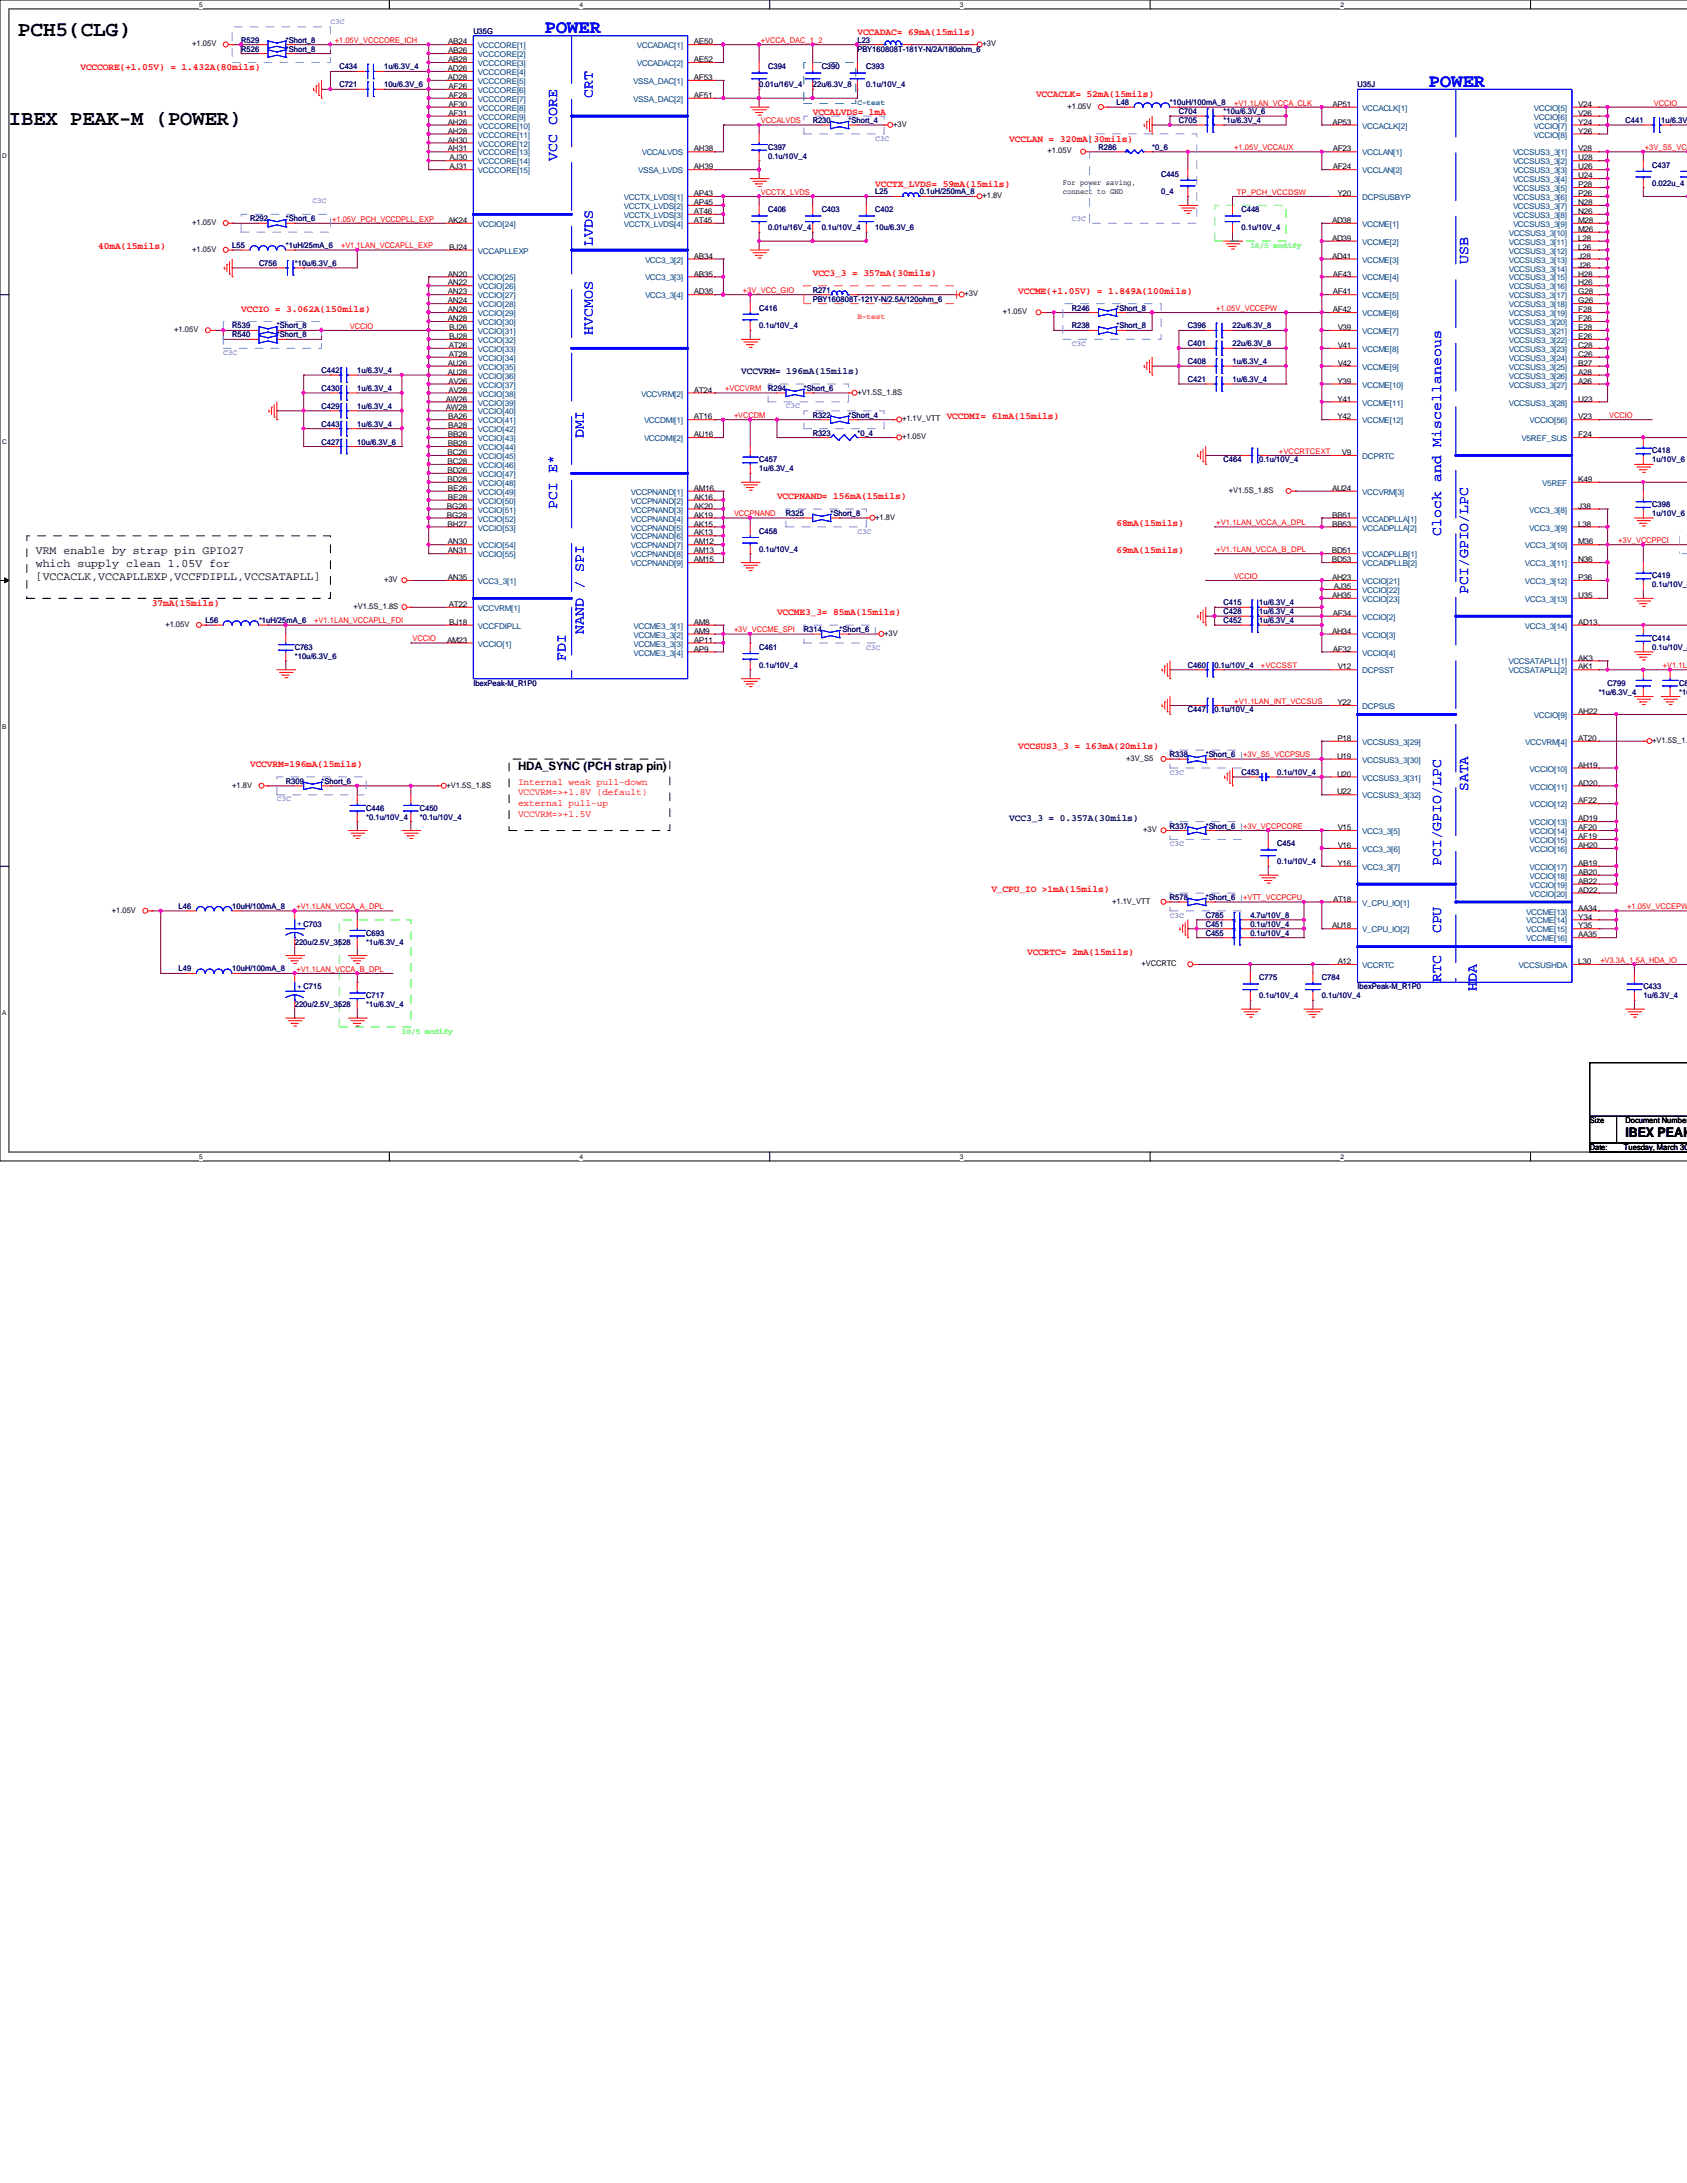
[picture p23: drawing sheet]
<svg xmlns="http://www.w3.org/2000/svg" width="216mm" height="279mm" viewBox="0 0 216 279" stroke-linecap="round" stroke-linejoin="round" font-family="sans-serif">
<defs><g id="words">
<g font-size="2.7">
<text x="2.3" y="4.6">PCH5(CLG)</text>
<text x="1.1" y="16">IBEX PEAK-M (POWER)</text>
</g>
<g font-size="2.4" fill="#00f">
<text x="69.7" y="4.2">POWER</text>
<text x="182.9" y="11.1">POWER</text>
</g>
<g font-size="1.8" fill="#00f">
<text x="75.9" y="12.6" transform="rotate(-90 75.9 12.6)">CRT</text>
<text x="71.3" y="20.6" transform="rotate(-90 71.3 20.6)">VCC CORE</text>
<text x="75.9" y="31.5" transform="rotate(-90 75.9 31.5)">LVDS</text>
<text x="187.9" y="33.7" transform="rotate(-90 187.9 33.7)">USB</text>
<text x="75.9" y="42.9" transform="rotate(-90 75.9 42.9)">HVCMOS</text>
<text x="74.7" y="56" transform="rotate(-90 74.7 56)">DMI</text>
<text x="71.3" y="65.2" transform="rotate(-90 71.3 65.2)">PCI E*</text>
<text x="184.4" y="68.6" transform="rotate(-90 184.4 68.6)">Clock and Miscellaneous</text>
<text x="187.9" y="76" transform="rotate(-90 187.9 76)">PCI/GPIO/LPC</text>
<text x="74.7" y="81.2" transform="rotate(-90 74.7 81.2)">NAND / SPI</text>
<text x="72.4" y="84.6" transform="rotate(-90 72.4 84.6)">FDI</text>
<text x="187.9" y="101.2" transform="rotate(-90 187.9 101.2)">SATA</text>
<text x="184.4" y="110.9" transform="rotate(-90 184.4 110.9)">PCI/GPIO/LPC</text>
<text x="184.4" y="119.5" transform="rotate(-90 184.4 119.5)">CPU</text>
<text x="184.4" y="125.7" transform="rotate(-90 184.4 125.7)">RTC</text>
<text x="189" y="126.9" transform="rotate(-90 189 126.9)">HDA</text>
</g>
<text font-size="1.7" x="208" y="145.6">IBEX PEAK-</text>
<g font-size="1.5">
<text x="4.6" y="71">VRM enable by strap pin GPIO27</text>
<text x="4.6" y="72.6">which supply clean 1.05V for</text>
<text x="4.6" y="74.3">[VCCACLK,VCCAPLLEXP,VCCFDIPLL,VCCSATAPLL]</text>
<text x="66.3" y="98.5">HDA_SYNC (PCH strap pin)</text>
</g>
<g font-size="1.2" fill="#f00">
<text x="109.7" y="4.4">VCCADAC= 69mA(15mils)</text>
<text x="10.3" y="9">VCCCORE(+1.05V) = 1.432A(80mils)</text>
<text x="104" y="14.7">VCCALVDS= 1mA</text>
<text x="132.6" y="12.4">VCCACLK= 52mA(15mils)</text>
<text x="112" y="23.9">VCCTX_LVDS= 59mA(15mils)</text>
<text x="129.2" y="18.2">VCCLAN = 320mA(30mils)</text>
<text x="12.6" y="31.9">40mA(15mils)</text>
<text x="104" y="35.3">VCC3_3 = 357mA(30mils)</text>
<text x="30.9" y="39.9">VCCIO = 3.062A(150mils)</text>
<text x="130.3" y="37.6">VCCME(+1.05V) = 1.849A(100mils)</text>
<text x="121.2" y="53.6">VCCDMI= 61mA(15mils)</text>
<text x="99.4" y="63.9">VCCPNAND= 156mA(15mils)</text>
<text x="142.9" y="67.3">68mA(15mils)</text>
<text x="142.9" y="70.7">69mA(15mils)</text>
<text x="19.4" y="77.6">37mA(15mils)</text>
<text x="99.4" y="78.7">VCCME3_3= 85mA(15mils)</text>
<text x="130.3" y="95.9">VCCSUS3_3 = 163mA(20mils)</text>
<text x="32" y="98.2">VCCVRM=196mA(15mils)</text>
<text x="66.3" y="100.5">Internal weak pull-down</text>
<text x="66.3" y="101.8">VCCVRM=&gt;+1.8V (default)</text>
<text x="66.3" y="103.2">external pull-up</text>
<text x="66.3" y="104.5">VCCVRM=&gt;+1.5V</text>
<text x="126.9" y="114.2">V_CPU_IO &gt;1mA(15mils)</text>
<text x="131.4" y="122.2">VCCRTC= 2mA(15mils)</text>
</g>
<g font-size="1.2" fill="#000040">
<text x="94.9" y="47.9">VCCVRM= 196mA(15mils)</text>
<text x="129.2" y="105">VCC3_3 = 0.357A(30mils)</text>
</g>
<g font-size="1">
<text x="24.6" y="5.9">+1.05V</text>
<text x="57.4" y="5.7">AB24</text>
<text x="88.8" y="5.7">AE50</text>
<text x="125.7" y="5.9">+3V</text>
<text x="57.3" y="9.1">AD26</text>
<text x="57.3" y="10.2">AD28</text>
<text x="57.4" y="6.8">AB26</text>
<text x="57.4" y="8">AB28</text>
<text x="57.4" y="11.4">AF26</text>
<text x="88.8" y="8">AE52</text>
<text x="88.8" y="10.2">AF53</text>
<text x="57.3" y="16">AH26</text>
<text x="57.3" y="17.1">AH28</text>
<text x="57.4" y="12.5">AF28</text>
<text x="57.4" y="13.7">AF30</text>
<text x="57.4" y="14.8">AF31</text>
<text x="88.8" y="12.5">AF51</text>
<text x="114.3" y="16.2">+3V</text>
<text x="136.6" y="13.9">+1.05V</text>
<text x="170.5" y="13.7">AP51</text>
<text x="170.5" y="16">AP53</text>
<text x="202" y="13.7">V24</text>
<text x="202" y="14.8">V26</text>
<text x="202" y="16">Y24</text>
<text x="202" y="17.1">Y26</text>
<text x="57.3" y="18.2">AH30</text>
<text x="57.3" y="19.4">AH31</text>
<text x="57.5" y="20.5">AJ30</text>
<text x="57.5" y="21.7">AJ31</text>
<text x="88.8" y="19.4">AH38</text>
<text x="88.8" y="21.7">AH39</text>
<text x="134.1" y="19.6">+1.05V</text>
<text x="136" y="23.7">For power saving,</text>
<text x="170.6" y="19.4">AF23</text>
<text x="170.6" y="21.7">AF24</text>
<text x="202" y="24">P28</text>
<text x="202" y="22.8">U24</text>
<text x="202" y="21.7">U26</text>
<text x="202" y="20.5">U28</text>
<text x="202" y="19.4">V28</text>
<text x="24.6" y="28.8">+1.05V</text>
<text x="57.4" y="28.5">AK24</text>
<text x="88.8" y="25.1">AP43</text>
<text x="88.8" y="26.2">AP45</text>
<text x="88.8" y="28.5">AT45</text>
<text x="88.8" y="27.4">AT46</text>
<text x="125.7" y="25.4">+1.8V</text>
<text x="136" y="24.8">connect to GND</text>
<text x="170.5" y="28.5">AD38</text>
<text x="171.2" y="25.1">Y20</text>
<text x="202" y="29.7">M26</text>
<text x="202" y="28.5">M28</text>
<text x="202" y="27.4">N26</text>
<text x="202" y="26.2">N28</text>
<text x="202" y="25.1">P26</text>
<text x="24.6" y="32.2">+1.05V</text>
<text x="57.3" y="35.4">AN20</text>
<text x="57.5" y="32">BJ24</text>
<text x="88.8" y="33.1">AB34</text>
<text x="88.8" y="35.4">AB35</text>
<text x="170.5" y="30.8">AD39</text>
<text x="170.5" y="33.1">AD41</text>
<text x="170.6" y="35.4">AF43</text>
<text x="202" y="35.4">H28</text>
<text x="202" y="34.2">J26</text>
<text x="202" y="33.1">J28</text>
<text x="202" y="32">L26</text>
<text x="202" y="30.8">L28</text>
<text x="57.3" y="37.7">AN23</text>
<text x="57.3" y="38.8">AN24</text>
<text x="57.3" y="40">AN26</text>
<text x="57.3" y="41.1">AN28</text>
<text x="57.3" y="36.5">AN22</text>
<text x="88.8" y="37.7">AD35</text>
<text x="123.4" y="37.9">+3V</text>
<text x="128.4" y="40.2">+1.05V</text>
<text x="170.6" y="37.7">AF41</text>
<text x="170.6" y="40">AF42</text>
<text x="202" y="41.1">F26</text>
<text x="202" y="40">F28</text>
<text x="202" y="38.8">G26</text>
<text x="202" y="37.7">G28</text>
<text x="202" y="36.5">H26</text>
<text x="22.3" y="42.5">+1.05V</text>
<text x="57.3" y="46.8">AU26</text>
<text x="57.3" y="48">AU28</text>
<text x="57.4" y="44.5">AT26</text>
<text x="57.4" y="45.7">AT28</text>
<text x="57.5" y="42.2">BJ26</text>
<text x="57.5" y="43.4">BJ28</text>
<text x="171.2" y="42.2">V39</text>
<text x="171.2" y="44.5">V41</text>
<text x="171.2" y="46.8">V42</text>
<text x="202" y="48">A28</text>
<text x="202" y="46.8">B27</text>
<text x="202" y="45.7">C26</text>
<text x="202" y="44.5">C28</text>
<text x="202" y="43.4">E26</text>
<text x="202" y="42.2">E28</text>
<text x="57.1" y="51.4">AW26</text>
<text x="57.1" y="52.5">AW28</text>
<text x="57.4" y="53.7">BA26</text>
<text x="57.4" y="49.1">AV26</text>
<text x="57.4" y="50.2">AV28</text>
<text x="88.8" y="50.2">AT24</text>
<text x="88.8" y="53.7">AT16</text>
<text x="109.7" y="50.5">+V1.5S_1.8S</text>
<text x="115.4" y="53.9">+1.1V_VTT</text>
<text x="171.2" y="49.1">Y39</text>
<text x="171.2" y="51.4">Y41</text>
<text x="171.2" y="53.7">Y42</text>
<text x="202" y="51.4">U23</text>
<text x="202" y="53.7">V23</text>
<text x="202" y="49.1">A26</text>
<text x="57.3" y="58.3">BC26</text>
<text x="57.3" y="59.4">BC28</text>
<text x="57.3" y="56">BB26</text>
<text x="57.3" y="57.1">BB28</text>
<text x="57.4" y="54.8">BA28</text>
<text x="88.8" y="56">AU16</text>
<text x="115.4" y="56.2">+1.05V</text>
<text x="171.7" y="58.3">V9</text>
<text x="202" y="56">F24</text>
<text x="57.2" y="65.1">BG26</text>
<text x="57.3" y="60.5">BD26</text>
<text x="57.3" y="61.7">BD28</text>
<text x="57.3" y="62.8">BE26</text>
<text x="57.3" y="64">BE28</text>
<text x="88.8" y="65.1">AK20</text>
<text x="88.8" y="64">AK16</text>
<text x="88.8" y="62.8">AM16</text>
<text x="157.3" y="63.1">+V1.5S_1.8S</text>
<text x="170.5" y="62.8">AU24</text>
<text x="202" y="61.7">K49</text>
<text x="202" y="65.1">J38</text>
<text x="57.2" y="66.3">BG28</text>
<text x="57.3" y="67.4">BH27</text>
<text x="57.3" y="69.7">AN30</text>
<text x="57.3" y="70.8">AN31</text>
<text x="88.8" y="66.3">AK19</text>
<text x="88.8" y="68.5">AK13</text>
<text x="88.8" y="67.4">AK15</text>
<text x="88.8" y="69.7">AM12</text>
<text x="88.8" y="70.8">AM13</text>
<text x="88.8" y="72">AM15</text>
<text x="112" y="66.5">+1.8V</text>
<text x="170.4" y="70.8">BD51</text>
<text x="170.4" y="72">BD53</text>
<text x="170.5" y="67.4">BB53</text>
<text x="170.5" y="66.3">BB51</text>
<text x="202" y="67.4">L38</text>
<text x="202" y="69.7">M36</text>
<text x="202" y="72">N36</text>
<text x="45.3" y="77.9">+V1.5S_1.8S</text>
<text x="49.1" y="74.5">+3V</text>
<text x="57.3" y="74.3">AN35</text>
<text x="57.4" y="77.7">AT22</text>
<text x="170.5" y="76.5">AH35</text>
<text x="170.5" y="74.3">AH23</text>
<text x="170.7" y="75.4">AJ35</text>
<text x="202" y="74.3">P36</text>
<text x="202" y="76.5">U35</text>
<text x="21.2" y="80.2">+1.05V</text>
<text x="57.2" y="82.3">AM23</text>
<text x="57.5" y="80">BJ18</text>
<text x="88.8" y="80">AM8</text>
<text x="88.8" y="81.1">AM9</text>
<text x="88.8" y="82.3">AP11</text>
<text x="88.8" y="83.4">AP9</text>
<text x="113.2" y="81.4">+3V</text>
<text x="170.5" y="81.1">AH34</text>
<text x="170.6" y="78.8">AF34</text>
<text x="170.6" y="83.4">AF32</text>
<text x="202" y="80">AD13</text>
<text x="171.2" y="85.7">V12</text>
<text x="202" y="85.7">AK1</text>
<text x="202" y="84.5">AK3</text>
<text x="171.2" y="90.3">Y22</text>
<text x="171.2" y="94.8">P18</text>
<text x="202" y="91.4">AH22</text>
<text x="202" y="94.8">AT20</text>
<text x="211.5" y="95.1">+V1.5S_1.8S</text>
<text x="29.7" y="100.8">+1.8V</text>
<text x="57.1" y="100.8">+V1.5S_1.8S</text>
<text x="144.1" y="97.4">+3V_S5</text>
<text x="171.1" y="97.1">U19</text>
<text x="171.1" y="99.4">U20</text>
<text x="171.1" y="101.7">U22</text>
<text x="202" y="100.5">AD20</text>
<text x="202" y="98.3">AH19</text>
<text x="146.3" y="106.5">+3V</text>
<text x="171.2" y="106.3">V15</text>
<text x="202" y="105.1">AD19</text>
<text x="202" y="106.3">AF20</text>
<text x="202" y="107.4">AF19</text>
<text x="202" y="102.8">AF22</text>
<text x="171.2" y="110.8">Y16</text>
<text x="171.2" y="108.5">V16</text>
<text x="202" y="108.5">AH20</text>
<text x="202" y="110.8">AB19</text>
<text x="202" y="112">AB20</text>
<text x="202" y="113.1">AB22</text>
<text x="14.3" y="116.8">+1.05V</text>
<text x="142.3" y="115.7">+1.1V_VTT</text>
<text x="170.5" y="118.8">AU18</text>
<text x="170.6" y="115.4">AT18</text>
<text x="202" y="114.3">AD22</text>
<text x="202" y="116.5">AA34</text>
<text x="202" y="117.7">Y34</text>
<text x="202" y="118.8">Y35</text>
<text x="202" y="120">AA35</text>
<text x="146.1" y="123.7">+VCCRTC</text>
<text x="171.2" y="123.4">A12</text>
<text x="202" y="123.4">L30</text>
<text x="203.5" y="143.8">Size</text>
<text x="208" y="143.8">Document Number</text>
<text x="203.5" y="147.2">Date:</text>
<text x="207.8" y="147.2">Tuesday, March 30, 2</text>
</g>
<g font-size="1" fill="#000080">
<text x="30.9" y="5.5">R529</text>
<text x="36.6" y="5.5">*Short_8</text>
<text x="60.6" y="4.3">U35G</text>
<text x="109.7" y="5.5">L23</text>
<text x="30.9" y="6.6">R526</text>
<text x="36.6" y="6.6">*Short_8</text>
<text x="43.4" y="11.2">C721</text>
<text x="43.4" y="8.9">C434</text>
<text x="49.1" y="11.2">10u/6.3V_6</text>
<text x="49.1" y="8.9">1u/6.3V_4</text>
<text x="97.2" y="11.2">0.01u/16V_4</text>
<text x="98.3" y="8.9">C394</text>
<text x="104" y="11.2">22u/6.3V_8</text>
<text x="105.2" y="8.9">C390</text>
<text x="109.7" y="6.6">PBY160808T-181Y-N/2A/180ohm_6</text>
<text x="110.9" y="8.9">C393</text>
<text x="110.9" y="11.2">0.1u/10V_4</text>
<text x="173.7" y="11.2">U35J</text>
<text x="104" y="15.7">R230</text>
<text x="108.6" y="15.7">*Short_4</text>
<text x="142.9" y="13.5">L48</text>
<text x="149.7" y="13.5">*10uH/100mA_8</text>
<text x="150.9" y="14.6">C704</text>
<text x="150.9" y="15.7">C705</text>
<text x="156.6" y="14.6">*10u/6.3V_6</text>
<text x="156.6" y="15.7">*1u/6.3V_4</text>
<text x="208" y="15.7">C441</text>
<text x="212.6" y="15.7">1u/6.3V_4</text>
<text x="98.3" y="19.2">C397</text>
<text x="98.3" y="20.3">0.1u/10V_4</text>
<text x="140.6" y="19.2">R286</text>
<text x="147.4" y="19.2">*0_6</text>
<text x="148.6" y="22.6">C445</text>
<text x="211.5" y="21.5">C437</text>
<text x="211.5" y="23.7">0.022u_4</text>
<text x="32" y="28.3">R292</text>
<text x="36.6" y="28.3">*Short_6</text>
<text x="98.3" y="27.2">C406</text>
<text x="98.3" y="29.5">0.01u/16V_4</text>
<text x="105.2" y="27.2">C403</text>
<text x="105.2" y="29.5">0.1u/10V_4</text>
<text x="112" y="27.2">C402</text>
<text x="112" y="29.5">10u/6.3V_6</text>
<text x="112" y="24.9">L25</text>
<text x="117.7" y="24.9">0.1uH/250mA_8</text>
<text x="148.6" y="24.9">0_4</text>
<text x="158.9" y="27.2">C448</text>
<text x="158.9" y="29.5">0.1u/10V_4</text>
<text x="29.7" y="31.8">L55</text>
<text x="33.1" y="34">C756</text>
<text x="36.6" y="31.8">*1uH/25mA_6</text>
<text x="37.7" y="34">*10u/6.3V_6</text>
<text x="97.2" y="39.8">C416</text>
<text x="104" y="37.5">R271</text>
<text x="104" y="38.6">PBY160808T-121Y-N/2.5A/120ohm_6</text>
<text x="137.2" y="39.8">R246</text>
<text x="142.9" y="39.8">*Short_8</text>
<text x="29.7" y="42">R539</text>
<text x="29.7" y="43.2">R540</text>
<text x="35.4" y="42">*Short_8</text>
<text x="35.4" y="43.2">*Short_8</text>
<text x="41.1" y="47.8">C442</text>
<text x="45.7" y="47.8">1u/6.3V_4</text>
<text x="97.2" y="42">0.1u/10V_4</text>
<text x="137.2" y="42">R238</text>
<text x="142.9" y="42">*Short_8</text>
<text x="152" y="42">C396</text>
<text x="152" y="46.6">C408</text>
<text x="152" y="44.3">C401</text>
<text x="157.7" y="42">22u/6.3V_8</text>
<text x="157.7" y="46.6">1u/6.3V_4</text>
<text x="157.7" y="44.3">22u/6.3V_8</text>
<text x="41.1" y="52.3">C429</text>
<text x="41.1" y="50">C430</text>
<text x="45.7" y="52.3">1u/6.3V_4</text>
<text x="45.7" y="50">1u/6.3V_4</text>
<text x="98.3" y="50">R294</text>
<text x="102.9" y="50">*Short_6</text>
<text x="104" y="53.5">R322</text>
<text x="108.6" y="53.5">*Short_4</text>
<text x="152" y="48.9">C421</text>
<text x="157.7" y="48.9">1u/6.3V_4</text>
<text x="41.1" y="56.9">C427</text>
<text x="41.1" y="54.6">C443</text>
<text x="45.7" y="56.9">10u/6.3V_6</text>
<text x="45.7" y="54.6">1u/6.3V_4</text>
<text x="97.2" y="59.2">C457</text>
<text x="104" y="55.8">R323</text>
<text x="109.7" y="55.8">*0_4</text>
<text x="156.6" y="59.2">C464</text>
<text x="161.2" y="59.2">0.1u/10V_4</text>
<text x="211.5" y="58">C418</text>
<text x="211.5" y="59.2">1u/10V_6</text>
<text x="97.2" y="60.3">1u/6.3V_4</text>
<text x="211.5" y="64.9">C398</text>
<text x="97.2" y="68.3">C458</text>
<text x="97.2" y="70.6">0.1u/10V_4</text>
<text x="100.6" y="66">R325</text>
<text x="106.3" y="66">*Short_8</text>
<text x="211.5" y="66">1u/10V_6</text>
<text x="156.6" y="77.5">C415</text>
<text x="161.2" y="77.5">1u/6.3V_4</text>
<text x="211.5" y="74">C419</text>
<text x="211.5" y="75.2">0.1u/10V_4</text>
<text x="26.3" y="79.8">L56</text>
<text x="33.1" y="79.8">*1uH/25mA_6</text>
<text x="37.7" y="83.2">C763</text>
<text x="97.2" y="83.2">C461</text>
<text x="102.9" y="80.9">R314</text>
<text x="107.4" y="80.9">*Short_6</text>
<text x="156.6" y="79.8">C452</text>
<text x="156.6" y="78.6">C428</text>
<text x="161.2" y="79.8">1u/6.3V_4</text>
<text x="161.2" y="78.6">1u/6.3V_4</text>
<text x="211.5" y="82">C414</text>
<text x="211.5" y="83.2">0.1u/10V_4</text>
<text x="37.7" y="84.3">*10u/6.3V_6</text>
<text x="60.6" y="87.8">IbexPeak-M_R1P0</text>
<text x="97.2" y="85.5">0.1u/10V_4</text>
<text x="152" y="85.5">C460</text>
<text x="155.4" y="85.5">0.1u/10V_4</text>
<text x="204.6" y="88.9">*1u/6.3V_4</text>
<text x="205.7" y="87.8">C799</text>
<text x="214.9" y="87.8">C801</text>
<text x="214.9" y="88.9">*10u</text>
<text x="152" y="91.2">C447</text>
<text x="155.4" y="91.2">0.1u/10V_4</text>
<text x="36.6" y="100.3">R309</text>
<text x="41.1" y="100.3">*Short_6</text>
<text x="149.7" y="96.9">R338</text>
<text x="154.3" y="96.9">*Short_6</text>
<text x="158.9" y="99.2">C453</text>
<text x="163.4" y="99.2">0.1u/10V_4</text>
<text x="46.9" y="103.8">C446</text>
<text x="46.9" y="104.9">*0.1u/10V_4</text>
<text x="53.7" y="103.8">C450</text>
<text x="53.7" y="104.9">*0.1u/10V_4</text>
<text x="149.7" y="106">R337</text>
<text x="154.3" y="106">*Short_6</text>
<text x="163.4" y="108.3">C454</text>
<text x="163.4" y="110.6">0.1u/10V_4</text>
<text x="22.9" y="116.3">L46</text>
<text x="29.7" y="116.3">10uH/100mA_8</text>
<text x="46.9" y="119.8">C693</text>
<text x="149.7" y="115.2">R578</text>
<text x="154.3" y="119.8">C455</text>
<text x="154.3" y="118.6">C451</text>
<text x="154.3" y="115.2">*Short_6</text>
<text x="154.3" y="117.5">C785</text>
<text x="160" y="119.8">0.1u/10V_4</text>
<text x="160" y="118.6">0.1u/10V_4</text>
<text x="160" y="117.5">4.7u/10V_8</text>
<text x="22.9" y="124.3">L49</text>
<text x="29.7" y="124.3">10uH/100mA_8</text>
<text x="37.7" y="120.9">220u/2.5V_3528</text>
<text x="46.9" y="120.9">*1u/6.3V_4</text>
<text x="161.2" y="125.5">C775</text>
<text x="169.2" y="125.5">C784</text>
<text x="37.7" y="128.9">220u/2.5V_3528</text>
<text x="46.9" y="127.8">C717</text>
<text x="46.9" y="128.9">*1u/6.3V_4</text>
<text x="161.2" y="127.8">0.1u/10V_4</text>
<text x="169.2" y="127.8">0.1u/10V_4</text>
<text x="173.7" y="126.6">IbexPeak-M_R1P0</text>
<text x="210.3" y="126.6">C433</text>
<text x="210.3" y="127.8">1u/6.3V_4</text>
</g>
<g font-size="1" fill="#8080ff">
<text x="42.3" y="3.1">C3C</text>
<text x="112" y="18">C3C</text>
<text x="40" y="26">C3C</text>
<text x="137.2" y="28.3">C3C</text>
<text x="28.6" y="45.4">C3C</text>
<text x="137.2" y="44.3">C3C</text>
<text x="100.6" y="52.3">C3C</text>
<text x="109.7" y="68.3">C3C</text>
<text x="110.9" y="83.1">C3C</text>
<text x="149.7" y="99.1">C3C</text>
<text x="35.4" y="102.6">C3C</text>
<text x="149.7" y="108.3">C3C</text>
<text x="149.7" y="117.4">C3C</text>
</g>
<g font-size="1" fill="#f00">
<text x="42.8" y="5.5">+1.05V_VCCCORE_ICH</text>
<text x="97.4" y="5.5">+VCCA_DAC_1_2</text>
<text x="97.4" y="15.8">VCCALVDS</text>
<text x="157.9" y="13.5">+V1.1LAN_VCCA_CLK</text>
<text x="211.7" y="13.5">VCCIO</text>
<text x="157.9" y="19.2">+1.05V_VCCAUX</text>
<text x="210.5" y="19.2">+3V_S5_VCCP</text>
<text x="42.5" y="28.4">+1.05V_PCH_VCCDPLL_EXP</text>
<text x="97.4" y="24.9">VCCTX_LVDS</text>
<text x="158.3" y="24.9">TP_PCH_VCCDSW</text>
<text x="43.6" y="31.8">+V1.1LAN_VCCAPLL_EXP</text>
<text x="95.1" y="37.5">+3V_VCC_GIO</text>
<text x="155.7" y="39.8">+1.05V_VCCEPW</text>
<text x="44.8" y="42.1">VCCIO</text>
<text x="92.8" y="50.1">+VCCVRM</text>
<text x="93.9" y="53.5">+VCCDM</text>
<text x="206" y="53.5">VCCIO</text>
<text x="163.7" y="58.1">+VCCRTCEXT</text>
<text x="93.9" y="66.1">VCCPNAND</text>
<text x="155.7" y="67.2">+V1.1LAN_VCCA_A_DPL</text>
<text x="155.7" y="70.7">+V1.1LAN_VCCA_B_DPL</text>
<text x="207.1" y="69.5">+3V_VCCPPCI</text>
<text x="157.9" y="74.1">VCCIO</text>
<text x="40.2" y="79.8">+V1.1LAN_VCCAPLL_FDI</text>
<text x="52.8" y="82.1">VCCIO</text>
<text x="93.9" y="80.9">+3V_VCCME_SPI</text>
<text x="161.4" y="85.5">+VCCSST</text>
<text x="212.8" y="85.5">+V1.1LAN</text>
<text x="157.9" y="90.1">+V1.1LAN_INT_VCCSUS</text>
<text x="159.1" y="96.9">+3V_S5_VCCPSUS</text>
<text x="159.1" y="106.1">+3V_VCCPCORE</text>
<text x="37.9" y="116.4">+V1.1LAN_VCCA_A_DPL</text>
<text x="159.1" y="115.2">+VTT_VCCPCPU</text>
<text x="208.2" y="116.4">+1.05V_VCCEPW</text>
<text x="37.9" y="124.4">+V1.1LAN_VCCA_B_DPL</text>
<text x="204.8" y="123.2">+V3.3A_1.5A_HDA_IO</text>
</g>
<g font-size="1" fill="#004080">
<text x="61.2" y="6.2">VCCCORE[1]</text>
<text x="61.2" y="7.3">VCCCORE[2]</text>
<text x="61.2" y="8.5">VCCCORE[3]</text>
<text x="61.2" y="9.6">VCCCORE[4]</text>
<text x="61.2" y="10.8">VCCCORE[5]</text>
<text x="61.2" y="11.9">VCCCORE[6]</text>
<text x="81" y="10.8">VSSA_DAC[1]</text>
<text x="81.5" y="6.2">VCCADAC[1]</text>
<text x="81.5" y="8.5">VCCADAC[2]</text>
<text x="61.2" y="13">VCCCORE[7]</text>
<text x="61.2" y="14.2">VCCCORE[8]</text>
<text x="61.2" y="15.3">VCCCORE[9]</text>
<text x="61.2" y="16.5">VCCCORE[10]</text>
<text x="61.2" y="17.6">VCCCORE[11]</text>
<text x="81" y="13">VSSA_DAC[2]</text>
<text x="174.3" y="14.2">VCCACLK[1]</text>
<text x="174.3" y="16.5">VCCACLK[2]</text>
<text x="196.3" y="14.2">VCCIO[5]</text>
<text x="196.3" y="15.3">VCCIO[6]</text>
<text x="196.3" y="16.5">VCCIO[7]</text>
<text x="196.3" y="17.6">VCCIO[8]</text>
<text x="61.2" y="18.8">VCCCORE[12]</text>
<text x="61.2" y="19.9">VCCCORE[13]</text>
<text x="61.2" y="21">VCCCORE[14]</text>
<text x="61.2" y="22.2">VCCCORE[15]</text>
<text x="81.7" y="22.2">VSSA_LVDS</text>
<text x="82.1" y="19.9">VCCALVDS</text>
<text x="174.3" y="19.9">VCCLAN[1]</text>
<text x="174.3" y="22.2">VCCLAN[2]</text>
<text x="193.6" y="23.3">VCCSUS3_3[4]</text>
<text x="193.6" y="22.2">VCCSUS3_3[3]</text>
<text x="193.6" y="21">VCCSUS3_3[2]</text>
<text x="193.6" y="19.9">VCCSUS3_3[1]</text>
<text x="61.2" y="29">VCCIO[24]</text>
<text x="79.8" y="25.6">VCCTX_LVDS[1]</text>
<text x="79.8" y="26.8">VCCTX_LVDS[2]</text>
<text x="79.8" y="29">VCCTX_LVDS[4]</text>
<text x="79.8" y="27.9">VCCTX_LVDS[3]</text>
<text x="174.3" y="25.6">DCPSUSBYP</text>
<text x="174.3" y="29">VCCME[1]</text>
<text x="193.6" y="29">VCCSUS3_3[9]</text>
<text x="193.6" y="27.9">VCCSUS3_3[8]</text>
<text x="193.6" y="26.8">VCCSUS3_3[7]</text>
<text x="193.6" y="25.6">VCCSUS3_3[6]</text>
<text x="193.6" y="24.5">VCCSUS3_3[5]</text>
<text x="61.2" y="32.5">VCCAPLLEXP</text>
<text x="61.2" y="35.9">VCCIO[25]</text>
<text x="82.5" y="33.6">VCC3_3[2]</text>
<text x="82.5" y="35.9">VCC3_3[3]</text>
<text x="174.3" y="31.3">VCCME[2]</text>
<text x="174.3" y="33.6">VCCME[3]</text>
<text x="174.3" y="35.9">VCCME[4]</text>
<text x="193.1" y="35.9">VCCSUS3_3[15]</text>
<text x="193.1" y="34.8">VCCSUS3_3[14]</text>
<text x="193.1" y="33.6">VCCSUS3_3[13]</text>
<text x="193.1" y="32.5">VCCSUS3_3[12]</text>
<text x="193.1" y="31.3">VCCSUS3_3[11]</text>
<text x="193.1" y="30.2">VCCSUS3_3[10]</text>
<text x="61.2" y="38.2">VCCIO[27]</text>
<text x="61.2" y="39.3">VCCIO[28]</text>
<text x="61.2" y="40.5">VCCIO[29]</text>
<text x="61.2" y="41.6">VCCIO[30]</text>
<text x="61.2" y="37">VCCIO[26]</text>
<text x="82.5" y="38.2">VCC3_3[4]</text>
<text x="174.3" y="38.2">VCCME[5]</text>
<text x="174.3" y="40.5">VCCME[6]</text>
<text x="193.1" y="41.6">VCCSUS3_3[20]</text>
<text x="193.1" y="40.5">VCCSUS3_3[19]</text>
<text x="193.1" y="39.3">VCCSUS3_3[18]</text>
<text x="193.1" y="38.2">VCCSUS3_3[17]</text>
<text x="193.1" y="37">VCCSUS3_3[16]</text>
<text x="61.2" y="45">VCCIO[33]</text>
<text x="61.2" y="46.2">VCCIO[34]</text>
<text x="61.2" y="47.3">VCCIO[35]</text>
<text x="61.2" y="42.8">VCCIO[31]</text>
<text x="61.2" y="43.9">VCCIO[32]</text>
<text x="174.3" y="42.8">VCCME[7]</text>
<text x="174.3" y="45">VCCME[8]</text>
<text x="174.3" y="47.3">VCCME[9]</text>
<text x="193.1" y="47.3">VCCSUS3_3[25]</text>
<text x="193.1" y="46.2">VCCSUS3_3[24]</text>
<text x="193.1" y="45">VCCSUS3_3[23]</text>
<text x="193.1" y="43.9">VCCSUS3_3[22]</text>
<text x="193.1" y="42.8">VCCSUS3_3[21]</text>
<text x="61.2" y="48.5">VCCIO[36]</text>
<text x="61.2" y="49.6">VCCIO[37]</text>
<text x="61.2" y="50.8">VCCIO[38]</text>
<text x="61.2" y="51.9">VCCIO[39]</text>
<text x="61.2" y="53">VCCIO[40]</text>
<text x="82" y="50.8">VCCVRM[2]</text>
<text x="174.3" y="49.6">VCCME[10]</text>
<text x="174.3" y="51.9">VCCME[11]</text>
<text x="193.1" y="51.9">VCCSUS3_3[28]</text>
<text x="193.1" y="49.6">VCCSUS3_3[27]</text>
<text x="193.1" y="48.5">VCCSUS3_3[26]</text>
<text x="61.2" y="54.2">VCCIO[41]</text>
<text x="61.2" y="55.3">VCCIO[42]</text>
<text x="61.2" y="56.5">VCCIO[43]</text>
<text x="61.2" y="57.6">VCCIO[44]</text>
<text x="61.2" y="58.8">VCCIO[45]</text>
<text x="61.2" y="59.9">VCCIO[46]</text>
<text x="82.4" y="54.2">VCCDMI[1]</text>
<text x="82.4" y="56.5">VCCDMI[2]</text>
<text x="174.3" y="54.2">VCCME[12]</text>
<text x="174.3" y="58.8">DCPRTC</text>
<text x="194.7" y="56.5">V5REF_SUS</text>
<text x="195.7" y="54.2">VCCIO[56]</text>
<text x="61.2" y="61">VCCIO[47]</text>
<text x="61.2" y="62.2">VCCIO[48]</text>
<text x="61.2" y="63.3">VCCIO[49]</text>
<text x="61.2" y="64.5">VCCIO[50]</text>
<text x="61.2" y="65.6">VCCIO[51]</text>
<text x="80.7" y="65.6">VCCPNAND[3]</text>
<text x="80.7" y="64.5">VCCPNAND[2]</text>
<text x="80.7" y="63.3">VCCPNAND[1]</text>
<text x="174.3" y="63.3">VCCVRM[3]</text>
<text x="195.7" y="65.6">VCC3_3[8]</text>
<text x="197.4" y="62.2">V5REF</text>
<text x="61.2" y="70.2">VCCIO[54]</text>
<text x="61.2" y="71.3">VCCIO[55]</text>
<text x="61.2" y="66.8">VCCIO[52]</text>
<text x="61.2" y="67.9">VCCIO[53]</text>
<text x="80.7" y="66.8">VCCPNAND[4]</text>
<text x="80.7" y="69">VCCPNAND[6]</text>
<text x="80.7" y="67.9">VCCPNAND[5]</text>
<text x="80.7" y="70.2">VCCPNAND[7]</text>
<text x="80.7" y="71.3">VCCPNAND[8]</text>
<text x="174.3" y="67.9">VCCADPLLA[2]</text>
<text x="174.3" y="71.3">VCCADPLLB[1]</text>
<text x="174.3" y="66.8">VCCADPLLA[1]</text>
<text x="195.2" y="70.2">VCC3_3[10]</text>
<text x="195.7" y="67.9">VCC3_3[9]</text>
<text x="61.2" y="74.8">VCC3_3[1]</text>
<text x="80.7" y="72.5">VCCPNAND[9]</text>
<text x="174.3" y="75.9">VCCIO[22]</text>
<text x="174.3" y="72.5">VCCADPLLB[2]</text>
<text x="174.3" y="77">VCCIO[23]</text>
<text x="174.3" y="74.8">VCCIO[21]</text>
<text x="195.2" y="72.5">VCC3_3[11]</text>
<text x="195.2" y="74.8">VCC3_3[12]</text>
<text x="195.2" y="77">VCC3_3[13]</text>
<text x="61.2" y="78.2">VCCVRM[1]</text>
<text x="61.2" y="80.5">VCCFDIPLL</text>
<text x="61.2" y="82.8">VCCIO[1]</text>
<text x="81.1" y="80.5">VCCME3_3[1]</text>
<text x="81.1" y="81.6">VCCME3_3[2]</text>
<text x="81.1" y="82.8">VCCME3_3[3]</text>
<text x="81.1" y="83.9">VCCME3_3[4]</text>
<text x="174.3" y="79.3">VCCIO[2]</text>
<text x="174.3" y="81.6">VCCIO[3]</text>
<text x="174.3" y="83.9">VCCIO[4]</text>
<text x="195.2" y="80.5">VCC3_3[14]</text>
<text x="174.3" y="86.2">DCPSST</text>
<text x="193" y="86.2">VCCSATAPLL[2]</text>
<text x="193" y="85">VCCSATAPLL[1]</text>
<text x="174.3" y="90.8">DCPSUS</text>
<text x="174.3" y="95.3">VCCSUS3_3[29]</text>
<text x="195.2" y="95.3">VCCVRM[4]</text>
<text x="196.3" y="91.9">VCCIO[9]</text>
<text x="174.3" y="97.6">VCCSUS3_3[30]</text>
<text x="174.3" y="99.9">VCCSUS3_3[31]</text>
<text x="195.7" y="101">VCCIO[11]</text>
<text x="195.7" y="98.8">VCCIO[10]</text>
<text x="174.3" y="106.8">VCC3_3[5]</text>
<text x="174.3" y="102.2">VCCSUS3_3[32]</text>
<text x="195.7" y="105.6">VCCIO[13]</text>
<text x="195.7" y="106.8">VCCIO[14]</text>
<text x="195.7" y="107.9">VCCIO[15]</text>
<text x="195.7" y="103.3">VCCIO[12]</text>
<text x="174.3" y="109.1">VCC3_3[6]</text>
<text x="174.3" y="111.3">VCC3_3[7]</text>
<text x="195.7" y="109.1">VCCIO[16]</text>
<text x="195.7" y="111.3">VCCIO[17]</text>
<text x="195.7" y="112.5">VCCIO[18]</text>
<text x="195.7" y="113.6">VCCIO[19]</text>
<text x="174.3" y="115.9">V_CPU_IO[1]</text>
<text x="174.3" y="119.3">V_CPU_IO[2]</text>
<text x="195.3" y="117.1">VCCME[13]</text>
<text x="195.3" y="118.2">VCCME[14]</text>
<text x="195.3" y="119.3">VCCME[15]</text>
<text x="195.7" y="114.8">VCCIO[20]</text>
<text x="174.3" y="123.9">VCCRTC</text>
<text x="194.4" y="123.9">VCCSUSHDA</text>
<text x="195.3" y="120.5">VCCME[16]</text>
</g>
<text font-size="1" fill="#008080" x="109.7" y="13.4">C-test</text>
<g font-size="1" fill="#0f0">
<text x="160" y="31.7">10/5 modify</text>
<text x="51.4" y="132.3">10/5 modify</text>
</g>
<text font-size="1" fill="#ff8000" x="109.7" y="40.9">B-test</text>
<g font-size="1" fill="#00f">
<text x="38.1" y="118.6">+ C703</text>
<text x="38.1" y="126.6">+ C715</text>
</g>
<g font-size=".8">
<text x="25.5" y=".9">5</text>
<text x="74.2" y=".9">4</text>
<text x="122.9" y=".9">3</text>
<text x="171.5" y=".9">2</text>
<text x=".3" y="20.2">D</text>
<text x=".3" y="56.8">C</text>
<text x=".3" y="93.3">B</text>
<text x=".3" y="129.9">A</text>
<text x="25.5" y="148.3">5</text>
<text x="74.2" y="148.3">4</text>
<text x="122.9" y="148.3">3</text>
<text x="171.5" y="148.3">2</text>
</g>
</g></defs>
<path d="M215.9 0h-215.9v148.6h215.9M215.9 1.1h-214.8v146.3h214.8" fill="none" stroke="#000" stroke-width=".13"/>
<g fill="#fff">
<path d="M25.5 .1h.5v1h-.5z"/>
<path d="M25.5 147.6h.5v.9h-.5z"/>
</g>
<path d="M49.8 0v1.1M49.8 147.4v1.2" fill="none" stroke="#000" stroke-width=".13"/>
<g fill="#fff">
<path d="M74.2 .1h.4v1h-.4z"/>
<path d="M74.2 147.6h.4v.9h-.4z"/>
</g>
<path d="M98.5 0v1.1M98.5 147.4v1.2" fill="none" stroke="#000" stroke-width=".13"/>
<g fill="#fff">
<path d="M122.9 .1h.4v1h-.4z"/>
<path d="M122.9 147.6h.4v.9h-.4z"/>
</g>
<path d="M147.2 0v1.1M147.2 147.4v1.2" fill="none" stroke="#000" stroke-width=".13"/>
<g fill="#fff">
<path d="M171.5 .1h.5v1h-.5z"/>
<path d="M171.5 147.6h.5v.9h-.5z"/>
</g>
<path d="M195.9 0v1.1M195.9 147.4v1.2" fill="none" stroke="#000" stroke-width=".13"/>
<g fill="#fff">
<path d="M.3 19.4h.6v1h-.6z"/>
<path d="M.3 56h.6v.9h-.6z"/>
</g>
<path d="M0 37.7h1.1" fill="none" stroke="#000" stroke-width=".13"/>
<path d="M.3 92.6h.5v.9h-.5z" fill="#fff"/>
<path d="M0 74.3h1.1M.6 74l.5 .3-.5 .3z" fill="none" stroke="#000" stroke-width=".13"/>
<path d="M.6 74l.5 .3-.5 .3z" fill="#000"/>
<path d="M.3 129.2h.5v.9h-.5z" fill="#fff"/>
<path d="M0 110.9h1.1" fill="none" stroke="#000" stroke-width=".13"/>
<path d="M54.9 5.7h.1M54.9 6.9h.1M54.9 5.7h2.2M54.9 6.9h2.2" fill="none" stroke="#800040" stroke-width=".13"/>
<path d="M54.7 6.7h.3v.3h-.2h-.1z" fill-rule="evenodd" fill="#f0f"/>
<path d="M54.7 6.7h.3v.3h-.2h-.1z" fill="none" stroke="#f0f" stroke-width=".13"/>
<g fill="none" stroke="#800040" stroke-width=".13">
<path d="M54.9 8h.1M54.9 9.1h.1M54.9 10.3h.1M54.9 11.4h.1M54.9 12.6h.1M54.9 13.7h.1M54.9 14.9h.1M54.9 8h2.2M54.9 9.1h2.2M54.9 10.3h2.2M54.9 11.4h2.2M54.9 12.6h2.2"/>
<path d="M54.9 13.7h2.2M54.9 14.9h2.2"/>
</g>
<path d="M54.7 14.7h.3v.3h-.2h-.1z" fill-rule="evenodd" fill="#f0f"/>
<path d="M54.7 14.7h.3v.3h-.2h-.1z" fill="none" stroke="#f0f" stroke-width=".13"/>
<path d="M54.9 16h.1M54.9 17.1h.1M54.9 18.3h.1M54.9 19.4h.1M54.9 16h2.2M54.9 17.1h2.2M54.9 18.3h2.2M54.9 19.4h2.2" fill="none" stroke="#800040" stroke-width=".13"/>
<path d="M54.7 19.3h.3v.2l-.2 .1-.1-.1z" fill-rule="evenodd" fill="#f0f"/>
<path d="M54.7 19.3h.3v.2l-.2 .1-.1-.1z" fill="none" stroke="#f0f" stroke-width=".13"/>
<path d="M54.9 20.6h.1M54.9 21.7h.1M54.9 20.6h2.2M54.9 21.7h2.2M54.9 20.6v1.1" fill="none" stroke="#800040" stroke-width=".13"/>
<path d="M54.7 20.4h.3v.3h-.2h-.1z" fill-rule="evenodd" fill="#f0f"/>
<path d="M54.7 20.4h.3v.3h-.2h-.1z" fill="none" stroke="#f0f" stroke-width=".13"/>
<path d="M54.9 17.1h.1M54.9 17.1v1.2" fill="none" stroke="#800040" stroke-width=".13"/>
<path d="M54.7 17h.3v.2l-.2 .1-.1-.1z" fill-rule="evenodd" fill="#f0f"/>
<path d="M54.7 17h.3v.2l-.2 .1-.1-.1z" fill="none" stroke="#f0f" stroke-width=".13"/>
<path d="M54.9 12.6h.1M54.9 12.6v1.1" fill="none" stroke="#800040" stroke-width=".13"/>
<path d="M54.7 12.4h.3v.3h-.2h-.1z" fill-rule="evenodd" fill="#f0f"/>
<path d="M54.7 12.4h.3v.3h-.2h-.1z" fill="none" stroke="#f0f" stroke-width=".13"/>
<path d="M54.9 11.4h.1M54.9 11.4v1.2" fill="none" stroke="#800040" stroke-width=".13"/>
<path d="M54.7 11.3h.3v.2l-.2 .1-.1-.1z" fill-rule="evenodd" fill="#f0f"/>
<path d="M54.7 11.3h.3v.2l-.2 .1-.1-.1z" fill="none" stroke="#f0f" stroke-width=".13"/>
<path d="M54.9 10.3h.1M54.9 10.3v1.1" fill="none" stroke="#800040" stroke-width=".13"/>
<path d="M54.7 10.1h.3v.3l-.2 .1-.1-.1z" fill-rule="evenodd" fill="#f0f"/>
<path d="M54.7 10.1h.3v.3l-.2 .1-.1-.1z" fill="none" stroke="#f0f" stroke-width=".13"/>
<path d="M54.9 9.1h.1M54.9 9.1v1.2" fill="none" stroke="#800040" stroke-width=".13"/>
<path d="M54.7 9h.3v.2l-.2 .1-.1-.1z" fill-rule="evenodd" fill="#f0f"/>
<path d="M54.7 9h.3v.2l-.2 .1-.1-.1z" fill="none" stroke="#f0f" stroke-width=".13"/>
<path d="M54.9 8h.1M54.9 8v1.1" fill="none" stroke="#800040" stroke-width=".13"/>
<path d="M54.7 7.8h.3v.3l-.2 .1-.1-.1z" fill-rule="evenodd" fill="#f0f"/>
<path d="M54.7 7.8h.3v.3l-.2 .1-.1-.1z" fill="none" stroke="#f0f" stroke-width=".13"/>
<path d="M54.9 6.9h.1M54.9 5.7h.1M54.9 19.4h.1M54.9 18.3h.1M54.9 5.7v2.3M54.9 18.3v2.3" fill="none" stroke="#800040" stroke-width=".13"/>
<path d="M54.7 18.1h.3v.3l-.2 .1-.1-.1z" fill-rule="evenodd" fill="#f0f"/>
<path d="M54.7 18.1h.3v.3l-.2 .1-.1-.1z" fill="none" stroke="#f0f" stroke-width=".13"/>
<path d="M54.9 16h.1M54.9 16v1.1" fill="none" stroke="#800040" stroke-width=".13"/>
<path d="M54.7 15.8h.3v.3l-.2 .1-.1-.1z" fill-rule="evenodd" fill="#f0f"/>
<path d="M54.7 15.8h.3v.3l-.2 .1-.1-.1z" fill="none" stroke="#f0f" stroke-width=".13"/>
<path d="M54.9 14.9h.1M54.9 13.7h.1M54.9 13.7v2.3" fill="none" stroke="#800040" stroke-width=".13"/>
<path d="M54.7 13.6h.3v.2l-.2 .1-.1-.1z" fill-rule="evenodd" fill="#f0f"/>
<path d="M54.7 13.6h.3v.2l-.2 .1-.1-.1z" fill="none" stroke="#f0f" stroke-width=".13"/>
<path d="M37.7 28.6h.1M37.7 28.6h19.4M45.7 32h.1M45.7 32h11.4" fill="none" stroke="#800040" stroke-width=".13"/>
<path d="M45.6 31.8h.2v.3l-.1 .1-.1-.1z" fill-rule="evenodd" fill="#f0f"/>
<path d="M45.6 31.8h.2v.3l-.1 .1-.1-.1z" fill="none" stroke="#f0f" stroke-width=".13"/>
<path d="M29.7 32h.1M29.7 32h1.2M37.7 32h.1M37.7 32h8M45.7 32h.1M45.7 32v2.3M54.9 35.4h.1M54.9 36.6h.1M54.9 35.4h2.2M54.9 36.6h2.2" fill="none" stroke="#800040" stroke-width=".13"/>
<path d="M54.7 36.4h.3v.3h-.2h-.1z" fill-rule="evenodd" fill="#f0f"/>
<path d="M54.7 36.4h.3v.3h-.2h-.1z" fill="none" stroke="#f0f" stroke-width=".13"/>
<path d="M54.9 37.7h.1M54.9 38.9h.1M54.9 37.7h2.2M54.9 38.9h2.2M54.9 40h.1M54.9 40h2.2" fill="none" stroke="#800040" stroke-width=".13"/>
<path d="M54.7 39.8h.3v.3l-.2 .1-.1-.1z" fill-rule="evenodd" fill="#f0f"/>
<path d="M54.7 39.8h.3v.3l-.2 .1-.1-.1z" fill="none" stroke="#f0f" stroke-width=".13"/>
<path d="M54.9 41.1h.1M54.9 42.3h.1M54.9 43.4h.1M54.9 41.1h2.2M54.9 42.3h2.2M54.9 43.4h2.2" fill="none" stroke="#800040" stroke-width=".13"/>
<path d="M54.7 43.3h.3v.2l-.2 .1-.1-.1z" fill-rule="evenodd" fill="#f0f"/>
<path d="M54.7 43.3h.3v.2l-.2 .1-.1-.1z" fill="none" stroke="#f0f" stroke-width=".13"/>
<g fill="none" stroke="#800040" stroke-width=".13">
<path d="M54.9 44.6h.1M54.9 45.7h.1M54.9 46.9h.1M54.9 48h.1M54.9 49.1h.1M54.9 51.4h.1M54.9 50.3h.1M54.9 44.6h2.2M54.9 45.7h2.2M54.9 46.9h2.2M54.9 48h2.2M54.9 49.1h2.2"/>
<path d="M54.9 51.4h2.2M54.9 50.3h2.2"/>
</g>
<path d="M54.7 50.1h.3v.3l-.2 .1-.1-.1z" fill-rule="evenodd" fill="#f0f"/>
<path d="M54.7 50.1h.3v.3l-.2 .1-.1-.1z" fill="none" stroke="#f0f" stroke-width=".13"/>
<g fill="none" stroke="#800040" stroke-width=".13">
<path d="M54.9 52.6h.1M54.9 53.7h.1M54.9 54.9h.1M54.9 56h.1M54.9 57.2h.1M54.9 58.3h.1M54.9 59.4h.1M54.9 52.6h2.2M54.9 53.7h2.2M54.9 54.9h2.2M54.9 56h2.2M54.9 57.2h2.2"/>
<path d="M54.9 58.3h2.2M54.9 59.4h2.2M54.9 61.7h.1M54.9 61.7h2.2"/>
</g>
<path d="M54.7 61.6h.3v.2l-.2 .1-.1-.1z" fill-rule="evenodd" fill="#f0f"/>
<path d="M54.7 61.6h.3v.2l-.2 .1-.1-.1z" fill="none" stroke="#f0f" stroke-width=".13"/>
<path d="M54.9 60.6h.1M54.9 62.9h.1M54.9 60.6h2.2M54.9 62.9h2.2" fill="none" stroke="#800040" stroke-width=".13"/>
<path d="M54.7 62.7h.3v.3h-.2h-.1z" fill-rule="evenodd" fill="#f0f"/>
<path d="M54.7 62.7h.3v.3h-.2h-.1z" fill="none" stroke="#f0f" stroke-width=".13"/>
<path d="M54.9 64h.1M54.9 64h2.2" fill="none" stroke="#800040" stroke-width=".13"/>
<path d="M54.7 63.8h.3v.3l-.2 .1-.1-.1z" fill-rule="evenodd" fill="#f0f"/>
<path d="M54.7 63.8h.3v.3l-.2 .1-.1-.1z" fill="none" stroke="#f0f" stroke-width=".13"/>
<path d="M54.9 65.2h.1M54.9 66.3h.1M54.9 67.4h.1M54.9 69.7h.1M54.9 70.9h.1M54.9 65.2h2.2M54.9 66.3h2.2M54.9 67.4h2.2M54.9 69.7h2.2M54.9 70.9h2.2M54.9 69.7v1.2" fill="none" stroke="#800040" stroke-width=".13"/>
<path d="M54.7 69.6h.3v.2l-.2 .1-.1-.1z" fill-rule="evenodd" fill="#f0f"/>
<path d="M54.7 69.6h.3v.2l-.2 .1-.1-.1z" fill="none" stroke="#f0f" stroke-width=".13"/>
<path d="M54.9 57.2h.1M54.9 57.2v1.1" fill="none" stroke="#800040" stroke-width=".13"/>
<path d="M54.7 57h.3v.2l-.2 .1-.1-.1z" fill-rule="evenodd" fill="#f0f"/>
<path d="M54.7 57h.3v.2l-.2 .1-.1-.1z" fill="none" stroke="#f0f" stroke-width=".13"/>
<path d="M54.9 48h.1M54.9 48v1.1" fill="none" stroke="#800040" stroke-width=".13"/>
<path d="M54.7 47.8h.3v.3l-.2 .1-.1-.1z" fill-rule="evenodd" fill="#f0f"/>
<path d="M54.7 47.8h.3v.3l-.2 .1-.1-.1z" fill="none" stroke="#f0f" stroke-width=".13"/>
<path d="M54.9 59.4h.1M54.9 59.4v1.2M54.9 64h.1M54.9 64v1.2" fill="none" stroke="#800040" stroke-width=".13"/>
<path d="M54.7 59.3h.3v.2l-.2 .1-.1-.1z" fill-rule="evenodd" fill="#f0f"/>
<path d="M54.7 59.3h.3v.2l-.2 .1-.1-.1z" fill="none" stroke="#f0f" stroke-width=".13"/>
<path d="M54.9 45.7h.1M54.9 45.7v1.2" fill="none" stroke="#800040" stroke-width=".13"/>
<path d="M54.7 45.6h.3v.2l-.2 .1-.1-.1z" fill-rule="evenodd" fill="#f0f"/>
<path d="M54.7 45.6h.3v.2l-.2 .1-.1-.1z" fill="none" stroke="#f0f" stroke-width=".13"/>
<path d="M54.9 51.4h.1M54.9 51.4v1.2" fill="none" stroke="#800040" stroke-width=".13"/>
<path d="M54.7 51.3h.3v.2l-.2 .1-.1-.1z" fill-rule="evenodd" fill="#f0f"/>
<path d="M54.7 51.3h.3v.2l-.2 .1-.1-.1z" fill="none" stroke="#f0f" stroke-width=".13"/>
<path d="M54.9 46.9h.1M54.9 46.9v1.1" fill="none" stroke="#800040" stroke-width=".13"/>
<path d="M54.7 46.7h.3v.3h-.2h-.1z" fill-rule="evenodd" fill="#f0f"/>
<path d="M54.7 46.7h.3v.3h-.2h-.1z" fill="none" stroke="#f0f" stroke-width=".13"/>
<path d="M54.9 44.6h.1M54.9 44.6v1.1" fill="none" stroke="#800040" stroke-width=".13"/>
<path d="M54.7 44.4h.3v.3h-.2h-.1z" fill-rule="evenodd" fill="#f0f"/>
<path d="M54.7 44.4h.3v.3h-.2h-.1z" fill="none" stroke="#f0f" stroke-width=".13"/>
<path d="M54.9 65.2h.1M54.9 65.2v1.1" fill="none" stroke="#800040" stroke-width=".13"/>
<path d="M54.7 65h.3v.2l-.2 .1-.1-.1z" fill-rule="evenodd" fill="#f0f"/>
<path d="M54.7 65h.3v.2l-.2 .1-.1-.1z" fill="none" stroke="#f0f" stroke-width=".13"/>
<path d="M54.9 53.7h.1M54.9 53.7v1.2" fill="none" stroke="#800040" stroke-width=".13"/>
<path d="M54.7 53.6h.3v.2l-.2 .1-.1-.1z" fill-rule="evenodd" fill="#f0f"/>
<path d="M54.7 53.6h.3v.2l-.2 .1-.1-.1z" fill="none" stroke="#f0f" stroke-width=".13"/>
<path d="M54.9 52.6h.1M54.9 52.6v1.1" fill="none" stroke="#800040" stroke-width=".13"/>
<path d="M54.7 52.4h.3v.3h-.2h-.1z" fill-rule="evenodd" fill="#f0f"/>
<path d="M54.7 52.4h.3v.3h-.2h-.1z" fill="none" stroke="#f0f" stroke-width=".13"/>
<path d="M54.9 36.6h.1M54.9 36.6v1.1M54.9 50.3h.1M54.9 43.4h.1M54.9 43.4v1.2M54.9 50.3v1.1M54.9 62.9h.1M54.9 62.9v1.1" fill="none" stroke="#800040" stroke-width=".13"/>
<path d="M54.7 37.6h.3v.2l-.2 .1-.1-.1z" fill-rule="evenodd" fill="#f0f"/>
<path d="M54.7 37.6h.3v.2l-.2 .1-.1-.1z" fill="none" stroke="#f0f" stroke-width=".13"/>
<path d="M54.9 61.7h.1M54.9 60.6h.1M54.9 60.6v2.3" fill="none" stroke="#800040" stroke-width=".13"/>
<path d="M54.7 60.4h.3v.3h-.2h-.1z" fill-rule="evenodd" fill="#f0f"/>
<path d="M54.7 60.4h.3v.3h-.2h-.1z" fill="none" stroke="#f0f" stroke-width=".13"/>
<path d="M54.9 42.3h.1M54.9 42.3v1.1" fill="none" stroke="#800040" stroke-width=".13"/>
<path d="M54.7 42.1h.3v.3l-.2 .1-.1-.1z" fill-rule="evenodd" fill="#f0f"/>
<path d="M54.7 42.1h.3v.3l-.2 .1-.1-.1z" fill="none" stroke="#f0f" stroke-width=".13"/>
<path d="M54.9 66.3h.1M54.9 66.3v1.1" fill="none" stroke="#800040" stroke-width=".13"/>
<path d="M54.7 66.1h.3v.3l-.2 .1-.1-.1z" fill-rule="evenodd" fill="#f0f"/>
<path d="M54.7 66.1h.3v.3l-.2 .1-.1-.1z" fill="none" stroke="#f0f" stroke-width=".13"/>
<path d="M54.9 54.9h.1M54.9 54.9v1.1" fill="none" stroke="#800040" stroke-width=".13"/>
<path d="M54.7 54.7h.3v.3h-.2h-.1z" fill-rule="evenodd" fill="#f0f"/>
<path d="M54.7 54.7h.3v.3h-.2h-.1z" fill="none" stroke="#f0f" stroke-width=".13"/>
<path d="M54.9 67.4h.1M54.9 67.4v2.3" fill="none" stroke="#800040" stroke-width=".13"/>
<path d="M54.7 67.3h.3v.2l-.2 .1-.1-.1z" fill-rule="evenodd" fill="#f0f"/>
<path d="M54.7 67.3h.3v.2l-.2 .1-.1-.1z" fill="none" stroke="#f0f" stroke-width=".13"/>
<path d="M54.9 56h.1M54.9 56v1.2" fill="none" stroke="#800040" stroke-width=".13"/>
<path d="M54.7 55.8h.3v.3l-.2 .1-.1-.1z" fill-rule="evenodd" fill="#f0f"/>
<path d="M54.7 55.8h.3v.3l-.2 .1-.1-.1z" fill="none" stroke="#f0f" stroke-width=".13"/>
<path d="M54.9 58.3h.1M54.9 58.3v1.1" fill="none" stroke="#800040" stroke-width=".13"/>
<path d="M54.7 58.1h.3v.3l-.2 .1-.1-.1z" fill-rule="evenodd" fill="#f0f"/>
<path d="M54.7 58.1h.3v.3l-.2 .1-.1-.1z" fill="none" stroke="#f0f" stroke-width=".13"/>
<path d="M54.9 49.1h.1M54.9 49.1v1.2" fill="none" stroke="#800040" stroke-width=".13"/>
<path d="M54.7 49h.3v.2l-.2 .1-.1-.1z" fill-rule="evenodd" fill="#f0f"/>
<path d="M54.7 49h.3v.2l-.2 .1-.1-.1z" fill="none" stroke="#f0f" stroke-width=".13"/>
<path d="M91.4 5.7h.1M91.4 5.7h12.6M92.6 5.7h.1M97.2 5.7h.1M52.6 74.3h.1M52.6 77.7h.1M52.6 74.3h4.5M52.6 77.7h4.5M36.6 80h.1M36.6 80h20.5M52.6 82.3h.1M52.6 82.3h4.5" fill="none" stroke="#800040" stroke-width=".13"/>
<path d="M92.4 5.6h.3v.2l-.2 .1-.1-.1z" fill-rule="evenodd" fill="#f0f"/>
<path d="M92.4 5.6h.3v.2l-.2 .1-.1-.1z" fill="none" stroke="#f0f" stroke-width=".13"/>
<path d="M91.4 8h.1M92.6 5.7h.1M92.6 5.7v2.3h-1.2M116.6 5.7h.1M116.6 5.7h8" fill="none" stroke="#800040" stroke-width=".13"/>
<path d="M92.4 5.6h.3v.2l-.2 .1-.1-.1z" fill-rule="evenodd" fill="#f0f"/>
<path d="M92.4 5.6h.3v.2l-.2 .1-.1-.1z" fill="none" stroke="#f0f" stroke-width=".13"/>
<path d="M91.4 10.3h.1M91.4 10.3h1.2M92.6 10.3h.1M92.6 10.3v2.3" fill="none" stroke="#800040" stroke-width=".13"/>
<path d="M92.4 12.4h.3v.3h-.2h-.1z" fill-rule="evenodd" fill="#f0f"/>
<path d="M92.4 12.4h.3v.3h-.2h-.1z" fill="none" stroke="#f0f" stroke-width=".13"/>
<g fill="none" stroke="#800040" stroke-width=".13">
<path d="M91.4 37.7h.1M91.4 35.4h.1M91.4 37.7h1.2M91.4 35.4h1.2M96 37.7h.1M96 37.7h9.2M91.4 50.3h.1M91.4 56h.1M91.4 53.7h.1M91.4 50.3h8M91.4 53.7h1.2M92.6 53.7h.1"/>
<path d="M92.6 53.7v2.3h-1.2M91.4 62.9h.1M91.4 72h.1M91.4 64h.1M91.4 62.9h1.2M91.4 72h1.2M91.4 64h1.2M92.6 62.9h.1M92.6 64h.1M92.6 62.9v2.3"/>
</g>
<path d="M92.4 63.8h.3v.3l-.2 .1-.1-.1z" fill-rule="evenodd" fill="#f0f"/>
<path d="M92.4 63.8h.3v.3l-.2 .1-.1-.1z" fill="none" stroke="#f0f" stroke-width=".13"/>
<path d="M91.4 65.2h.1M91.4 65.2h1.2M92.6 65.2h.1M92.6 65.2v1.1" fill="none" stroke="#800040" stroke-width=".13"/>
<path d="M92.4 65h.3v.2l-.2 .1-.1-.1z" fill-rule="evenodd" fill="#f0f"/>
<path d="M92.4 65h.3v.2l-.2 .1-.1-.1z" fill="none" stroke="#f0f" stroke-width=".13"/>
<path d="M91.4 66.3h.1M91.4 67.4h.1M91.4 66.3h1.2M91.4 67.4h1.2M92.6 67.4h.1M92.6 67.4v1.2" fill="none" stroke="#800040" stroke-width=".13"/>
<path d="M92.4 67.3h.3v.2l-.2 .1-.1-.1z" fill-rule="evenodd" fill="#f0f"/>
<path d="M92.4 67.3h.3v.2l-.2 .1-.1-.1z" fill="none" stroke="#f0f" stroke-width=".13"/>
<path d="M91.4 68.6h.1M91.4 69.7h.1M91.4 70.9h.1M91.4 68.6h1.2M91.4 69.7h1.2M91.4 70.9h1.2" fill="none" stroke="#800040" stroke-width=".13"/>
<path d="M92.4 70.7h.3v.3h-.2h-.1z" fill-rule="evenodd" fill="#f0f"/>
<path d="M92.4 70.7h.3v.3h-.2h-.1z" fill="none" stroke="#f0f" stroke-width=".13"/>
<path d="M92.6 70.9h.1M92.6 70.9v1.1M91.4 80h.1M91.4 83.4h.1M91.4 81.2h.1M91.4 80h1.2M92.6 80h.1M92.6 82.3h.1M92.6 80v1.2h-1.2M92.6 82.3v1.1h-1.2" fill="none" stroke="#800040" stroke-width=".13"/>
<path d="M92.4 82.1h.3v.3l-.2 .1-.1-.1z" fill-rule="evenodd" fill="#f0f"/>
<path d="M92.4 82.1h.3v.3l-.2 .1-.1-.1z" fill="none" stroke="#f0f" stroke-width=".13"/>
<path d="M91.4 82.3h.1M91.4 82.3h1.2M52.6 100.6h.1M52.6 100.6h3.4" fill="none" stroke="#800040" stroke-width=".13"/>
<path d="M52.4 100.4h.3v.3l-.2 .1-.1-.1z" fill-rule="evenodd" fill="#f0f"/>
<path d="M52.4 100.4h.3v.3l-.2 .1-.1-.1z" fill="none" stroke="#f0f" stroke-width=".13"/>
<path d="M34.3 100.6h.1M34.3 100.6h3.4M45.7 116.6h.1M45.7 116.6h4.6" fill="none" stroke="#800040" stroke-width=".13"/>
<path d="M45.6 116.4h.2v.3l-.1 .1-.1-.1z" fill-rule="evenodd" fill="#f0f"/>
<path d="M45.6 116.4h.2v.3l-.1 .1-.1-.1z" fill="none" stroke="#f0f" stroke-width=".13"/>
<path d="M30.9 116.6h6.8M37.7 116.6h.1" fill="none" stroke="#800040" stroke-width=".13"/>
<path d="M37.6 116.4h.2v.3l-.1 .1-.1-.1z" fill-rule="evenodd" fill="#f0f"/>
<path d="M37.6 116.4h.2v.3l-.1 .1-.1-.1z" fill="none" stroke="#f0f" stroke-width=".13"/>
<path d="M45.7 116.6h.1M45.7 116.6v1.1M45.7 124.6h.1M45.7 124.6h4.6" fill="none" stroke="#800040" stroke-width=".13"/>
<path d="M45.6 124.4h.2v.3l-.1 .1-.1-.1z" fill-rule="evenodd" fill="#f0f"/>
<path d="M45.6 124.4h.2v.3l-.1 .1-.1-.1z" fill="none" stroke="#f0f" stroke-width=".13"/>
<path d="M20.6 116.6h.1M20.6 116.6h3.4M30.9 124.6h.1M30.9 124.6h6.8M45.7 125.7h.1M45.7 124.6v1.1" fill="none" stroke="#800040" stroke-width=".13"/>
<path d="M20.4 116.4h.3v.3l-.2 .1-.1-.1z" fill-rule="evenodd" fill="#f0f"/>
<path d="M20.4 116.4h.3v.3l-.2 .1-.1-.1z" fill="none" stroke="#f0f" stroke-width=".13"/>
<path d="M41.1 42.3h.1M41.1 42.3h13.8M19.4 116.6h.1M19.4 116.6h1.2M20.6 116.6h.1M20.6 116.6v8M20.6 124.6h.1M20.6 124.6h3.4" fill="none" stroke="#800040" stroke-width=".13"/>
<path d="M41 42.1h.3v.3l-.2 .1-.1-.1z" fill-rule="evenodd" fill="#f0f"/>
<path d="M41 42.1h.3v.3l-.2 .1-.1-.1z" fill="none" stroke="#f0f" stroke-width=".13"/>
<path d="M92.6 66.3h.1M92.6 66.3v1.1M96 70.9h.1M96 66.3h.1M96 70.9v1.1M96 66.3h6.9" fill="none" stroke="#800040" stroke-width=".13"/>
<path d="M92.4 66.1h.3v.3l-.2 .1-.1-.1z" fill-rule="evenodd" fill="#f0f"/>
<path d="M92.4 66.1h.3v.3l-.2 .1-.1-.1z" fill="none" stroke="#f0f" stroke-width=".13"/>
<path d="M96 66.3h.1M96 66.3v1.1" fill="none" stroke="#800040" stroke-width=".13"/>
<path d="M95.9 66.1h.2v.3l-.1 .1-.1-.1z" fill-rule="evenodd" fill="#f0f"/>
<path d="M95.9 66.1h.2v.3l-.1 .1-.1-.1z" fill="none" stroke="#f0f" stroke-width=".13"/>
<path d="M92.6 53.7h.1M92.6 53.7h3.4M96 53.7h.1M96 53.7v3.5M92.6 66.3h.1M92.6 66.3h3.4M96 85.7h.1M96 85.7v1.2" fill="none" stroke="#800040" stroke-width=".13"/>
<path d="M95.9 53.6h.2v.2l-.1 .1-.1-.1z" fill-rule="evenodd" fill="#f0f"/>
<path d="M95.9 53.6h.2v.2l-.1 .1-.1-.1z" fill="none" stroke="#f0f" stroke-width=".13"/>
<path d="M92.4 53.6h.3v.2l-.2 .1-.1-.1z" fill-rule="evenodd" fill="#f0f"/>
<path d="M92.4 53.6h.3v.2l-.2 .1-.1-.1z" fill="none" stroke="#f0f" stroke-width=".13"/>
<path d="M92.6 35.4h.1M92.6 35.4v2.3M99.4 53.7h.1M99.4 53.7h5.8M96 60.6h.1M96 60.6v1.1" fill="none" stroke="#800040" stroke-width=".13"/>
<path d="M92.4 37.6h.3v.2l-.2 .1-.1-.1z" fill-rule="evenodd" fill="#f0f"/>
<path d="M92.4 37.6h.3v.2l-.2 .1-.1-.1z" fill="none" stroke="#f0f" stroke-width=".13"/>
<path d="M92.6 37.7h.1M92.6 37.7h3.4" fill="none" stroke="#800040" stroke-width=".13"/>
<path d="M95.9 37.6h.2v.2l-.1 .1-.1-.1z" fill-rule="evenodd" fill="#f0f"/>
<path d="M95.9 37.6h.2v.2l-.1 .1-.1-.1z" fill="none" stroke="#f0f" stroke-width=".13"/>
<path d="M92.4 37.6h.3v.2l-.2 .1-.1-.1z" fill-rule="evenodd" fill="#f0f"/>
<path d="M92.4 37.6h.3v.2l-.2 .1-.1-.1z" fill="none" stroke="#f0f" stroke-width=".13"/>
<path d="M97.2 11.4h.1M97.2 12.6h.1M97.2 11.4v1.2M97.2 12.6h6.8M96 37.7h.1M96 37.7v1.2M96 42.3h.1M96 42.3v1.1" fill="none" stroke="#800040" stroke-width=".13"/>
<path d="M103.9 12.4h.2v.3h-.1h-.1z" fill-rule="evenodd" fill="#f0f"/>
<path d="M103.9 12.4h.2v.3h-.1h-.1z" fill="none" stroke="#f0f" stroke-width=".13"/>
<path d="M97 12.4h.3v.3h-.2h-.1z" fill-rule="evenodd" fill="#f0f"/>
<path d="M97 12.4h.3v.3h-.2h-.1z" fill="none" stroke="#f0f" stroke-width=".13"/>
<path d="M104 11.4h.1M104 5.7h.1M104 5.7v2.3M104 11.4v1.2" fill="none" stroke="#800040" stroke-width=".13"/>
<path d="M103.9 5.6h.2v.2l-.1 .1-.1-.1z" fill-rule="evenodd" fill="#f0f"/>
<path d="M103.9 5.6h.2v.2l-.1 .1-.1-.1z" fill="none" stroke="#f0f" stroke-width=".13"/>
<path d="M104 5.7h.1M104 5.7h5.7" fill="none" stroke="#800040" stroke-width=".13"/>
<path d="M109.6 5.6h.2v.2l-.1 .1-.1-.1z" fill-rule="evenodd" fill="#f0f"/>
<path d="M109.6 5.6h.2v.2l-.1 .1-.1-.1z" fill="none" stroke="#f0f" stroke-width=".13"/>
<path d="M97.2 5.7h.1M97.2 5.7v2.3" fill="none" stroke="#800040" stroke-width=".13"/>
<path d="M97 5.6h.3v.2l-.2 .1-.1-.1z" fill-rule="evenodd" fill="#f0f"/>
<path d="M97 5.6h.3v.2l-.2 .1-.1-.1z" fill="none" stroke="#f0f" stroke-width=".13"/>
<path d="M54.9 41.1h.1M54.9 41.1v1.2" fill="none" stroke="#800040" stroke-width=".13"/>
<path d="M54.7 42.1h.3v.3l-.2 .1-.1-.1z" fill-rule="evenodd" fill="#f0f"/>
<path d="M54.7 42.1h.3v.3l-.2 .1-.1-.1z" fill="none" stroke="#f0f" stroke-width=".13"/>
<path d="M54.7 41h.3v.2l-.2 .1-.1-.1z" fill-rule="evenodd" fill="#f0f"/>
<path d="M54.7 41h.3v.2l-.2 .1-.1-.1z" fill="none" stroke="#f0f" stroke-width=".13"/>
<path d="M54.9 38.9h.1M54.9 38.9v1.1" fill="none" stroke="#800040" stroke-width=".13"/>
<path d="M54.7 39.8h.3v.3l-.2 .1-.1-.1z" fill-rule="evenodd" fill="#f0f"/>
<path d="M54.7 39.8h.3v.3l-.2 .1-.1-.1z" fill="none" stroke="#f0f" stroke-width=".13"/>
<path d="M54.9 37.7h.1M54.9 37.7v1.2" fill="none" stroke="#800040" stroke-width=".13"/>
<path d="M54.7 38.7h.3v.3h-.2h-.1z" fill-rule="evenodd" fill="#f0f"/>
<path d="M54.7 38.7h.3v.3h-.2h-.1z" fill="none" stroke="#f0f" stroke-width=".13"/>
<path d="M54.9 35.4h.1M54.9 35.4v1.2M54.9 40h.1M54.9 40v1.1M92.6 68.6h.1M92.6 68.6v1.1M92.6 81.2h.1M92.6 81.2v1.1M37.7 130.3h.1M37.7 129.2v1.1M45.7 130.3h.1M45.7 129.2v1.1" fill="none" stroke="#800040" stroke-width=".13"/>
<path d="M92.4 68.4h.3v.3h-.2h-.1z" fill-rule="evenodd" fill="#f0f"/>
<path d="M92.4 68.4h.3v.3h-.2h-.1z" fill="none" stroke="#f0f" stroke-width=".13"/>
<path d="M92.6 69.7h.1M92.6 69.7v1.2" fill="none" stroke="#800040" stroke-width=".13"/>
<path d="M92.4 69.6h.3v.2l-.2 .1-.1-.1z" fill-rule="evenodd" fill="#f0f"/>
<path d="M92.4 69.6h.3v.2l-.2 .1-.1-.1z" fill="none" stroke="#f0f" stroke-width=".13"/>
<path d="M96 81.2h.1M96 81.2h8" fill="none" stroke="#800040" stroke-width=".13"/>
<path d="M95.9 81h.2v.2l-.1 .1-.1-.1z" fill-rule="evenodd" fill="#f0f"/>
<path d="M95.9 81h.2v.2l-.1 .1-.1-.1z" fill="none" stroke="#f0f" stroke-width=".13"/>
<path d="M42.3 5.7h.1M42.3 5.7h12.6" fill="none" stroke="#800040" stroke-width=".13"/>
<path d="M54.7 5.6h.3v.2l-.2 .1-.1-.1z" fill-rule="evenodd" fill="#f0f"/>
<path d="M54.7 5.6h.3v.2l-.2 .1-.1-.1z" fill="none" stroke="#f0f" stroke-width=".13"/>
<path d="M109.7 5.7h.1M109.7 5.7v2.3" fill="none" stroke="#800040" stroke-width=".13"/>
<path d="M109.6 5.6h.2v.2l-.1 .1-.1-.1z" fill-rule="evenodd" fill="#f0f"/>
<path d="M109.6 5.6h.2v.2l-.1 .1-.1-.1z" fill="none" stroke="#f0f" stroke-width=".13"/>
<g fill="none" stroke="#800040" stroke-width=".13">
<path d="M104 12.6h.1M109.7 5.7h.1M109.7 11.4h.1M109.7 5.7h2.3M109.7 11.4v1.2h-5.7M99.4 56h.1M99.4 53.7h.1M99.4 56h5.8M99.4 53.7v2.3M109.7 53.7h.1M109.7 53.7h4.6M110.9 56h.1"/>
<path d="M110.9 56h3.4"/>
</g>
<path d="M99.3 53.6h.3v.2l-.2 .1-.1-.1z" fill-rule="evenodd" fill="#f0f"/>
<path d="M99.3 53.6h.3v.2l-.2 .1-.1-.1z" fill="none" stroke="#f0f" stroke-width=".13"/>
<path d="M96 53.7h.1M96 53.7h3.4M92.6 81.2h.1M92.6 81.2h3.4v1.1M96 82.3h.1M108.6 81.2h.1M108.6 81.2h3.4" fill="none" stroke="#800040" stroke-width=".13"/>
<path d="M92.4 81h.3v.2l-.2 .1-.1-.1z" fill-rule="evenodd" fill="#f0f"/>
<path d="M92.4 81h.3v.2l-.2 .1-.1-.1z" fill="none" stroke="#f0f" stroke-width=".13"/>
<path d="M210.3 24h.1M210.3 24v1.1M210.3 56h.1M210.3 56h5.6" fill="none" stroke="#800040" stroke-width=".13"/>
<path d="M210.2 55.8h.2v.3l-.1 .1-.1-.1z" fill-rule="evenodd" fill="#f0f"/>
<path d="M210.2 55.8h.2v.3l-.1 .1-.1-.1z" fill="none" stroke="#f0f" stroke-width=".13"/>
<path d="M169.2 16h.1M169.2 13.7h.1M169.2 16h1.1M169.2 13.7v2.3" fill="none" stroke="#800040" stroke-width=".13"/>
<path d="M169 13.6h.3v.2l-.2 .1-.1-.1z" fill-rule="evenodd" fill="#f0f"/>
<path d="M169 13.6h.3v.2l-.2 .1-.1-.1z" fill="none" stroke="#f0f" stroke-width=".13"/>
<path d="M164.6 13.7h.1M164.6 13.7h5.7M169.2 13.7h.1" fill="none" stroke="#800040" stroke-width=".13"/>
<path d="M164.4 13.6h.3v.2l-.2 .1-.1-.1z" fill-rule="evenodd" fill="#f0f"/>
<path d="M164.4 13.6h.3v.2l-.2 .1-.1-.1z" fill="none" stroke="#f0f" stroke-width=".13"/>
<g fill="none" stroke="#800040" stroke-width=".13">
<path d="M141.7 13.7h.1M141.7 13.7h2.3M169.2 21.7h.1M169.2 37.7h.1M169.2 28.6h.1M169.2 30.9h.1M169.2 33.1h.1M169.2 35.4h.1M169.2 21.7h1.1M169.2 37.7v2.3M169.2 28.6h1.1M169.2 30.9h1.1"/>
<path d="M169.2 33.1h1.1M169.2 35.4h1.1M169.2 37.7h1.1M169.2 40h.1M169.2 40h1.1"/>
</g>
<path d="M169 37.6h.3v.2l-.2 .1-.1-.1z" fill-rule="evenodd" fill="#f0f"/>
<path d="M169 37.6h.3v.2l-.2 .1-.1-.1z" fill="none" stroke="#f0f" stroke-width=".13"/>
<path d="M169.2 35.4h.1M169.2 35.4v2.3M169.2 42.3h.1M169.2 42.3v2.3M169.2 42.3h1.1" fill="none" stroke="#800040" stroke-width=".13"/>
<path d="M169 42.1h.3v.3l-.2 .1-.1-.1z" fill-rule="evenodd" fill="#f0f"/>
<path d="M169 42.1h.3v.3l-.2 .1-.1-.1z" fill="none" stroke="#f0f" stroke-width=".13"/>
<path d="M169.2 53.7h.1M169.2 51.4h.1M169.2 53.7h1.1M169.2 51.4h1.1" fill="none" stroke="#800040" stroke-width=".13"/>
<path d="M169 51.3h.3v.2l-.2 .1-.1-.1z" fill-rule="evenodd" fill="#f0f"/>
<path d="M169 51.3h.3v.2l-.2 .1-.1-.1z" fill="none" stroke="#f0f" stroke-width=".13"/>
<path d="M169.2 28.6h.1M169.2 28.6v2.3M169.2 51.4h.1M169.2 49.1h.1M169.2 46.9h.1M169.2 44.6h.1M169.2 44.6v2.3M169.2 51.4v2.3M169.2 49.1h1.1M169.2 46.9h1.1M169.2 44.6h1.1" fill="none" stroke="#800040" stroke-width=".13"/>
<path d="M169 44.4h.3v.3h-.2h-.1z" fill-rule="evenodd" fill="#f0f"/>
<path d="M169 44.4h.3v.3h-.2h-.1z" fill="none" stroke="#f0f" stroke-width=".13"/>
<path d="M169.2 46.9h.1M169.2 46.9v2.2" fill="none" stroke="#800040" stroke-width=".13"/>
<path d="M169 46.7h.3v.3h-.2h-.1z" fill-rule="evenodd" fill="#f0f"/>
<path d="M169 46.7h.3v.3h-.2h-.1z" fill="none" stroke="#f0f" stroke-width=".13"/>
<path d="M162.3 58.3h8M170.3 58.3h.1M165.7 62.9h.1M165.7 62.9h4.6M169.2 67.4h.1M169.2 67.4h1.1" fill="none" stroke="#800040" stroke-width=".13"/>
<path d="M169 67.3h.3v.2l-.2 .1-.1-.1z" fill-rule="evenodd" fill="#f0f"/>
<path d="M169 67.3h.3v.2l-.2 .1-.1-.1z" fill="none" stroke="#f0f" stroke-width=".13"/>
<path d="M155.4 67.4h.1M169.2 66.3h.1M169.2 70.9h.1M169.2 66.3h1.1M169.2 66.3v1.1h-13.8M169.2 70.9h1.1" fill="none" stroke="#800040" stroke-width=".13"/>
<path d="M169 70.7h.3v.3h-.2h-.1z" fill-rule="evenodd" fill="#f0f"/>
<path d="M169 70.7h.3v.3h-.2h-.1z" fill="none" stroke="#f0f" stroke-width=".13"/>
<path d="M155.4 70.9h.1M155.4 70.9h13.8M169.2 72h.1M169.2 70.9h.1M169.2 78.9h.1M169.2 72h1.1M169.2 70.9v1.1M169.2 78.9h1.1M169.2 80h.1M169.2 80v1.2" fill="none" stroke="#800040" stroke-width=".13"/>
<path d="M169 79.9h.3v.2l-.2 .1-.1-.1z" fill-rule="evenodd" fill="#f0f"/>
<path d="M169 79.9h.3v.2l-.2 .1-.1-.1z" fill="none" stroke="#f0f" stroke-width=".13"/>
<path d="M169.2 83.4h.1M169.2 81.2h.1M169.2 83.4h1.1M169.2 81.2h1.1" fill="none" stroke="#800040" stroke-width=".13"/>
<path d="M169 81h.3v.2l-.2 .1-.1-.1z" fill-rule="evenodd" fill="#f0f"/>
<path d="M169 81h.3v.2l-.2 .1-.1-.1z" fill="none" stroke="#f0f" stroke-width=".13"/>
<path d="M169.2 76.6h.1M169.2 76.6h1.1M169.2 81.2h.1M169.2 81.2v2.2" fill="none" stroke="#800040" stroke-width=".13"/>
<path d="M169 76.4h.3v.3l-.2 .1-.1-.1z" fill-rule="evenodd" fill="#f0f"/>
<path d="M169 76.4h.3v.3l-.2 .1-.1-.1z" fill="none" stroke="#f0f" stroke-width=".13"/>
<g fill="none" stroke="#800040" stroke-width=".13">
<path d="M169.2 75.4h.1M169.2 74.3h.1M169.2 75.4h1.1M169.2 74.3h1.1M156.6 90.3h.1M156.6 85.7h.1M156.6 90.3h13.7M156.6 85.7h13.7M169.2 94.9h.1M169.2 94.9h1.1M169.2 94.9v2.3M169.2 110.9h.1"/>
<path d="M169.2 108.6h.1M169.2 110.9h1.1M169.2 108.6h1.1"/>
</g>
<path d="M169 108.4h.3v.3l-.2 .1-.1-.1z" fill-rule="evenodd" fill="#f0f"/>
<path d="M169 108.4h.3v.3l-.2 .1-.1-.1z" fill="none" stroke="#f0f" stroke-width=".13"/>
<path d="M169.2 99.4h.1M169.2 99.4h1.1M169.2 108.6h.1M169.2 106.3h.1M169.2 101.7h.1M169.2 108.6v2.3M169.2 106.3h1.1M169.2 101.7h1.1" fill="none" stroke="#800040" stroke-width=".13"/>
<path d="M169 99.3h.3v.2l-.2 .1-.1-.1z" fill-rule="evenodd" fill="#f0f"/>
<path d="M169 99.3h.3v.2l-.2 .1-.1-.1z" fill="none" stroke="#f0f" stroke-width=".13"/>
<path d="M169.2 97.2h.1M169.2 97.2h1.1" fill="none" stroke="#800040" stroke-width=".13"/>
<path d="M169 97h.3v.3h-.2h-.1z" fill-rule="evenodd" fill="#f0f"/>
<path d="M169 97h.3v.3h-.2h-.1z" fill="none" stroke="#f0f" stroke-width=".13"/>
<path d="M150.9 13.7h.1M150.9 13.7h13.7M155.4 106.3h.1M155.4 106.3h6.9" fill="none" stroke="#800040" stroke-width=".13"/>
<path d="M162.1 106.1h.3v.3l-.1 .1-.2-.1z" fill-rule="evenodd" fill="#f0f"/>
<path d="M162.1 106.1h.3v.3l-.1 .1-.2-.1z" fill="none" stroke="#f0f" stroke-width=".13"/>
<path d="M204.6 13.7h.1M204.6 13.7h1.1M169.2 115.4h.1M169.2 118.9h.1M169.2 115.4h1.1M169.2 118.9h1.1M169.2 115.4v3.5" fill="none" stroke="#800040" stroke-width=".13"/>
<path d="M169 115.3h.3v.2l-.2 .1-.1-.1z" fill-rule="evenodd" fill="#f0f"/>
<path d="M169 115.3h.3v.2l-.2 .1-.1-.1z" fill="none" stroke="#f0f" stroke-width=".13"/>
<path d="M168 123.4h.1M168 123.4h2.3" fill="none" stroke="#800040" stroke-width=".13"/>
<path d="M167.9 123.3h.2v.2l-.1 .1-.1-.1z" fill-rule="evenodd" fill="#f0f"/>
<path d="M167.9 123.3h.2v.2l-.1 .1-.1-.1z" fill="none" stroke="#f0f" stroke-width=".13"/>
<path d="M204.6 17.1h.1M204.6 14.9h.1M204.6 14.9h1.1M205.7 16h.1M205.7 16v1.1h-1.1" fill="none" stroke="#800040" stroke-width=".13"/>
<path d="M205.6 15.8h.3v.3l-.2 .1-.1-.1z" fill-rule="evenodd" fill="#f0f"/>
<path d="M205.6 15.8h.3v.3l-.2 .1-.1-.1z" fill="none" stroke="#f0f" stroke-width=".13"/>
<path d="M204.6 16h.1M204.6 19.4h.1M204.6 16h1.1M204.6 19.4h1.1M205.7 19.4h.1M205.7 19.4v1.2" fill="none" stroke="#800040" stroke-width=".13"/>
<path d="M205.6 20.4h.3v.3h-.2h-.1z" fill-rule="evenodd" fill="#f0f"/>
<path d="M205.6 20.4h.3v.3h-.2h-.1z" fill="none" stroke="#f0f" stroke-width=".13"/>
<path d="M205.6 19.3h.3v.2l-.2 .1-.1-.1z" fill-rule="evenodd" fill="#f0f"/>
<path d="M205.6 19.3h.3v.2l-.2 .1-.1-.1z" fill="none" stroke="#f0f" stroke-width=".13"/>
<path d="M204.6 41.1h.1M204.6 49.1h.1M204.6 48h.1M204.6 41.1h1.1M204.6 49.1h1.1M204.6 48h1.1M205.7 49.1h.1M205.7 49.1v2.3" fill="none" stroke="#800040" stroke-width=".13"/>
<path d="M205.6 49h.3v.2l-.2 .1-.1-.1z" fill-rule="evenodd" fill="#f0f"/>
<path d="M205.6 49h.3v.2l-.2 .1-.1-.1z" fill="none" stroke="#f0f" stroke-width=".13"/>
<path d="M204.6 46.9h.1M204.6 46.9h1.1M205.7 46.9h.1M205.7 46.9v1.1" fill="none" stroke="#800040" stroke-width=".13"/>
<path d="M205.6 46.7h.3v.3h-.2h-.1z" fill-rule="evenodd" fill="#f0f"/>
<path d="M205.6 46.7h.3v.3h-.2h-.1z" fill="none" stroke="#f0f" stroke-width=".13"/>
<path d="M204.6 45.7h.1M204.6 45.7h1.1M205.7 45.7h.1M205.7 45.7v1.2" fill="none" stroke="#800040" stroke-width=".13"/>
<path d="M205.6 45.6h.3v.2l-.2 .1-.1-.1z" fill-rule="evenodd" fill="#f0f"/>
<path d="M205.6 45.6h.3v.2l-.2 .1-.1-.1z" fill="none" stroke="#f0f" stroke-width=".13"/>
<path d="M204.6 44.6h.1M204.6 44.6h1.1M205.7 44.6h.1M205.7 44.6v1.1" fill="none" stroke="#800040" stroke-width=".13"/>
<path d="M205.6 44.4h.3v.3h-.2h-.1z" fill-rule="evenodd" fill="#f0f"/>
<path d="M205.6 44.4h.3v.3h-.2h-.1z" fill="none" stroke="#f0f" stroke-width=".13"/>
<path d="M204.6 43.4h.1M204.6 43.4h1.1M205.7 43.4h.1M205.7 43.4v1.2" fill="none" stroke="#800040" stroke-width=".13"/>
<path d="M205.6 43.3h.3v.2l-.2 .1-.1-.1z" fill-rule="evenodd" fill="#f0f"/>
<path d="M205.6 43.3h.3v.2l-.2 .1-.1-.1z" fill="none" stroke="#f0f" stroke-width=".13"/>
<path d="M204.6 42.3h.1M204.6 42.3h1.1M205.7 42.3h.1M205.7 42.3v1.1" fill="none" stroke="#800040" stroke-width=".13"/>
<path d="M205.6 42.1h.3v.3l-.2 .1-.1-.1z" fill-rule="evenodd" fill="#f0f"/>
<path d="M205.6 42.1h.3v.3l-.2 .1-.1-.1z" fill="none" stroke="#f0f" stroke-width=".13"/>
<path d="M205.7 41.1h.1M205.7 41.1v1.2" fill="none" stroke="#800040" stroke-width=".13"/>
<path d="M205.6 41h.3v.2l-.2 .1-.1-.1z" fill-rule="evenodd" fill="#f0f"/>
<path d="M205.6 41h.3v.2l-.2 .1-.1-.1z" fill="none" stroke="#f0f" stroke-width=".13"/>
<path d="M204.6 40h.1M204.6 40h1.1M205.7 40h.1M205.7 40v1.1" fill="none" stroke="#800040" stroke-width=".13"/>
<path d="M205.6 39.8h.3v.3l-.2 .1-.1-.1z" fill-rule="evenodd" fill="#f0f"/>
<path d="M205.6 39.8h.3v.3l-.2 .1-.1-.1z" fill="none" stroke="#f0f" stroke-width=".13"/>
<path d="M204.6 38.9h.1M204.6 38.9h1.1M205.7 38.9h.1M205.7 38.9v1.1" fill="none" stroke="#800040" stroke-width=".13"/>
<path d="M205.6 38.7h.3v.3h-.2h-.1z" fill-rule="evenodd" fill="#f0f"/>
<path d="M205.6 38.7h.3v.3h-.2h-.1z" fill="none" stroke="#f0f" stroke-width=".13"/>
<path d="M204.6 37.7h.1M204.6 37.7h1.1M205.7 37.7h.1M205.7 37.7v1.2" fill="none" stroke="#800040" stroke-width=".13"/>
<path d="M205.6 37.6h.3v.2l-.2 .1-.1-.1z" fill-rule="evenodd" fill="#f0f"/>
<path d="M205.6 37.6h.3v.2l-.2 .1-.1-.1z" fill="none" stroke="#f0f" stroke-width=".13"/>
<path d="M204.6 36.6h.1M204.6 36.6h1.1M205.7 36.6h.1M205.7 36.6v1.1" fill="none" stroke="#800040" stroke-width=".13"/>
<path d="M205.6 36.4h.3v.3h-.2h-.1z" fill-rule="evenodd" fill="#f0f"/>
<path d="M205.6 36.4h.3v.3h-.2h-.1z" fill="none" stroke="#f0f" stroke-width=".13"/>
<path d="M204.6 35.4h.1M204.6 35.4h1.1M205.7 35.4h.1M205.7 35.4v1.2" fill="none" stroke="#800040" stroke-width=".13"/>
<path d="M205.6 35.3h.3v.2l-.2 .1-.1-.1z" fill-rule="evenodd" fill="#f0f"/>
<path d="M205.6 35.3h.3v.2l-.2 .1-.1-.1z" fill="none" stroke="#f0f" stroke-width=".13"/>
<path d="M204.6 34.3h.1M204.6 34.3h1.1M205.7 34.3h.1M205.7 34.3v1.1" fill="none" stroke="#800040" stroke-width=".13"/>
<path d="M205.6 34.1h.3v.3l-.2 .1-.1-.1z" fill-rule="evenodd" fill="#f0f"/>
<path d="M205.6 34.1h.3v.3l-.2 .1-.1-.1z" fill="none" stroke="#f0f" stroke-width=".13"/>
<path d="M204.6 33.1h.1M204.6 33.1h1.1M205.7 33.1h.1M205.7 33.1v1.2" fill="none" stroke="#800040" stroke-width=".13"/>
<path d="M205.6 33h.3v.2l-.2 .1-.1-.1z" fill-rule="evenodd" fill="#f0f"/>
<path d="M205.6 33h.3v.2l-.2 .1-.1-.1z" fill="none" stroke="#f0f" stroke-width=".13"/>
<path d="M204.6 32h.1M204.6 32h1.1M205.7 32h.1M205.7 32v1.1" fill="none" stroke="#800040" stroke-width=".13"/>
<path d="M205.6 31.8h.3v.3l-.2 .1-.1-.1z" fill-rule="evenodd" fill="#f0f"/>
<path d="M205.6 31.8h.3v.3l-.2 .1-.1-.1z" fill="none" stroke="#f0f" stroke-width=".13"/>
<path d="M204.6 30.9h.1M204.6 30.9h1.1M205.7 30.9h.1M205.7 30.9v1.1" fill="none" stroke="#800040" stroke-width=".13"/>
<path d="M205.6 30.7h.3v.3h-.2h-.1z" fill-rule="evenodd" fill="#f0f"/>
<path d="M205.6 30.7h.3v.3h-.2h-.1z" fill="none" stroke="#f0f" stroke-width=".13"/>
<path d="M204.6 29.7h.1M204.6 29.7h1.1M205.7 29.7h.1M205.7 29.7v1.2" fill="none" stroke="#800040" stroke-width=".13"/>
<path d="M205.6 29.6h.3v.2l-.2 .1-.1-.1z" fill-rule="evenodd" fill="#f0f"/>
<path d="M205.6 29.6h.3v.2l-.2 .1-.1-.1z" fill="none" stroke="#f0f" stroke-width=".13"/>
<path d="M205.7 21.7h.1M205.7 21.7v1.2" fill="none" stroke="#800040" stroke-width=".13"/>
<path d="M205.6 21.6h.3v.2l-.2 .1-.1-.1z" fill-rule="evenodd" fill="#f0f"/>
<path d="M205.6 21.6h.3v.2l-.2 .1-.1-.1z" fill="none" stroke="#f0f" stroke-width=".13"/>
<path d="M204.6 20.6h.1M204.6 21.7h.1M204.6 22.9h.1M204.6 20.6h1.1M204.6 21.7h1.1M204.6 22.9h1.1M205.7 22.9h.1M205.7 22.9v1.1" fill="none" stroke="#800040" stroke-width=".13"/>
<path d="M205.6 22.7h.3v.3h-.2h-.1z" fill-rule="evenodd" fill="#f0f"/>
<path d="M205.6 22.7h.3v.3h-.2h-.1z" fill="none" stroke="#f0f" stroke-width=".13"/>
<path d="M204.6 24h.1M204.6 24h1.1M205.7 24h.1M205.7 24v1.1" fill="none" stroke="#800040" stroke-width=".13"/>
<path d="M205.6 23.8h.3v.3l-.2 .1-.1-.1z" fill-rule="evenodd" fill="#f0f"/>
<path d="M205.6 23.8h.3v.3l-.2 .1-.1-.1z" fill="none" stroke="#f0f" stroke-width=".13"/>
<path d="M204.6 25.1h.1M204.6 25.1h1.1M205.7 25.1h.1M205.7 25.1v1.2" fill="none" stroke="#800040" stroke-width=".13"/>
<path d="M205.6 25h.3v.2l-.2 .1-.1-.1z" fill-rule="evenodd" fill="#f0f"/>
<path d="M205.6 25h.3v.2l-.2 .1-.1-.1z" fill="none" stroke="#f0f" stroke-width=".13"/>
<path d="M204.6 26.3h.1M204.6 26.3h1.1M205.7 27.4h.1M205.7 27.4v1.2" fill="none" stroke="#800040" stroke-width=".13"/>
<path d="M205.6 27.3h.3v.2l-.2 .1-.1-.1z" fill-rule="evenodd" fill="#f0f"/>
<path d="M205.6 27.3h.3v.2l-.2 .1-.1-.1z" fill="none" stroke="#f0f" stroke-width=".13"/>
<path d="M204.6 27.4h.1M204.6 28.6h.1M204.6 27.4h1.1M204.6 28.6h1.1M205.7 28.6h.1M205.7 28.6v1.1" fill="none" stroke="#800040" stroke-width=".13"/>
<path d="M205.6 28.4h.3v.3h-.2h-.1z" fill-rule="evenodd" fill="#f0f"/>
<path d="M205.6 28.4h.3v.3h-.2h-.1z" fill="none" stroke="#f0f" stroke-width=".13"/>
<path d="M204.6 61.7h.1M204.6 65.2h.1M204.6 76.6h.1M204.6 67.4h.1M204.6 61.7h5.7M204.6 65.2h1.1M204.6 76.6h1.1M204.6 67.4h1.1M205.7 65.2h.1M205.7 67.4h.1M205.7 65.2v4.5" fill="none" stroke="#800040" stroke-width=".13"/>
<path d="M205.6 67.3h.3v.2l-.2 .1-.1-.1z" fill-rule="evenodd" fill="#f0f"/>
<path d="M205.6 67.3h.3v.2l-.2 .1-.1-.1z" fill="none" stroke="#f0f" stroke-width=".13"/>
<path d="M204.6 69.7h.1M204.6 72h.1M204.6 69.7h1.1M205.7 69.7h.1M205.7 69.7v2.3h-1.1" fill="none" stroke="#800040" stroke-width=".13"/>
<path d="M205.6 71.9h.3v.2l-.2 .1-.1-.1z" fill-rule="evenodd" fill="#f0f"/>
<path d="M205.6 71.9h.3v.2l-.2 .1-.1-.1z" fill="none" stroke="#f0f" stroke-width=".13"/>
<path d="M205.6 69.6h.3v.2l-.2 .1-.1-.1z" fill-rule="evenodd" fill="#f0f"/>
<path d="M205.6 69.6h.3v.2l-.2 .1-.1-.1z" fill="none" stroke="#f0f" stroke-width=".13"/>
<path d="M204.6 74.3h.1M204.6 74.3h1.1M205.7 74.3h.1M205.7 74.3v2.3" fill="none" stroke="#800040" stroke-width=".13"/>
<path d="M205.6 74.1h.3v.3l-.2 .1-.1-.1z" fill-rule="evenodd" fill="#f0f"/>
<path d="M205.6 74.1h.3v.3l-.2 .1-.1-.1z" fill="none" stroke="#f0f" stroke-width=".13"/>
<path d="M205.7 19.4h.1M205.7 19.4h4.6M210.3 19.4h.1M210.3 19.4v1.2M205.7 69.7h.1M205.7 69.7h4.6M204.6 85.7h.1M204.6 85.7h1.1M213.7 85.7h.1M213.7 85.7h2.2" fill="none" stroke="#800040" stroke-width=".13"/>
<path d="M213.6 85.6h.3v.2l-.2 .1-.1-.1z" fill-rule="evenodd" fill="#f0f"/>
<path d="M213.6 85.6h.3v.2l-.2 .1-.1-.1z" fill="none" stroke="#f0f" stroke-width=".13"/>
<path d="M204.6 84.6h.1M204.6 84.6h1.1M210.3 85.7h.1M210.3 85.7h3.4" fill="none" stroke="#800040" stroke-width=".13"/>
<path d="M210.2 85.6h.2v.2l-.1 .1-.1-.1z" fill-rule="evenodd" fill="#f0f"/>
<path d="M210.2 85.6h.2v.2l-.1 .1-.1-.1z" fill="none" stroke="#f0f" stroke-width=".13"/>
<path d="M205.7 85.7h.1M205.7 85.7h4.6" fill="none" stroke="#800040" stroke-width=".13"/>
<path d="M205.6 85.6h.3v.2l-.2 .1-.1-.1z" fill-rule="evenodd" fill="#f0f"/>
<path d="M205.6 85.6h.3v.2l-.2 .1-.1-.1z" fill="none" stroke="#f0f" stroke-width=".13"/>
<path d="M204.6 94.9h.1M204.6 98.3h.1M204.6 94.9h5.7M206.9 91.4h.1M206.9 91.4v6.9h-2.3" fill="none" stroke="#800040" stroke-width=".13"/>
<path d="M206.7 98.1h.3v.3l-.2 .1-.1-.1z" fill-rule="evenodd" fill="#f0f"/>
<path d="M206.7 98.1h.3v.3l-.2 .1-.1-.1z" fill="none" stroke="#f0f" stroke-width=".13"/>
<path d="M204.6 91.4h.1M204.6 91.4h2.3M204.6 110.9h.1M204.6 110.9h2.3" fill="none" stroke="#800040" stroke-width=".13"/>
<path d="M206.7 110.7h.3v.3h-.2h-.1z" fill-rule="evenodd" fill="#f0f"/>
<path d="M206.7 110.7h.3v.3h-.2h-.1z" fill="none" stroke="#f0f" stroke-width=".13"/>
<path d="M206.9 108.6h.1M206.9 108.6v2.3" fill="none" stroke="#800040" stroke-width=".13"/>
<path d="M206.7 108.4h.3v.3l-.2 .1-.1-.1z" fill-rule="evenodd" fill="#f0f"/>
<path d="M206.7 108.4h.3v.3l-.2 .1-.1-.1z" fill="none" stroke="#f0f" stroke-width=".13"/>
<path d="M206.9 98.3h.1M206.9 98.3v2.3h-2.3M204.6 100.6h.1M204.6 102.9h.1M204.6 102.9h2.3" fill="none" stroke="#800040" stroke-width=".13"/>
<path d="M206.7 102.7h.3v.3h-.2h-.1z" fill-rule="evenodd" fill="#f0f"/>
<path d="M206.7 102.7h.3v.3h-.2h-.1z" fill="none" stroke="#f0f" stroke-width=".13"/>
<path d="M204.6 108.6h.1M204.6 106.3h.1M204.6 108.6h2.3M204.6 106.3h2.3M206.9 102.9h.1M206.9 102.9v2.3" fill="none" stroke="#800040" stroke-width=".13"/>
<path d="M206.7 106.1h.3v.3l-.2 .1-.1-.1z" fill-rule="evenodd" fill="#f0f"/>
<path d="M206.7 106.1h.3v.3l-.2 .1-.1-.1z" fill="none" stroke="#f0f" stroke-width=".13"/>
<path d="M206.9 107.4h.1M206.9 107.4v1.2" fill="none" stroke="#800040" stroke-width=".13"/>
<path d="M206.7 107.3h.3v.2l-.2 .1-.1-.1z" fill-rule="evenodd" fill="#f0f"/>
<path d="M206.7 107.3h.3v.2l-.2 .1-.1-.1z" fill="none" stroke="#f0f" stroke-width=".13"/>
<path d="M204.6 114.3h.1M206.9 113.2h.1M206.9 113.2v1.1h-2.3" fill="none" stroke="#800040" stroke-width=".13"/>
<path d="M206.7 113h.3v.3h-.2h-.1z" fill-rule="evenodd" fill="#f0f"/>
<path d="M206.7 113h.3v.3h-.2h-.1z" fill="none" stroke="#f0f" stroke-width=".13"/>
<path d="M204.6 113.2h.1M206.9 112h.1M206.9 112v1.2h-2.3" fill="none" stroke="#800040" stroke-width=".13"/>
<path d="M206.7 111.9h.3v.2l-.2 .1-.1-.1z" fill-rule="evenodd" fill="#f0f"/>
<path d="M206.7 111.9h.3v.2l-.2 .1-.1-.1z" fill="none" stroke="#f0f" stroke-width=".13"/>
<path d="M204.6 112h.1M204.6 116.6h.1M204.6 116.6h11.3M206.9 110.9h.1M206.9 116.6h.1M206.9 110.9v1.1h-2.3" fill="none" stroke="#800040" stroke-width=".13"/>
<path d="M206.7 116.4h.3v.3l-.2 .1-.1-.1z" fill-rule="evenodd" fill="#f0f"/>
<path d="M206.7 116.4h.3v.3l-.2 .1-.1-.1z" fill="none" stroke="#f0f" stroke-width=".13"/>
<path d="M204.6 117.7h.1M204.6 118.9h.1M204.6 117.7h2.3M204.6 118.9h2.3M206.9 118.9h.1M206.9 118.9v1.1h-2.3M204.6 120h.1" fill="none" stroke="#800040" stroke-width=".13"/>
<path d="M206.7 118.7h.3v.3h-.2h-.1z" fill-rule="evenodd" fill="#f0f"/>
<path d="M206.7 118.7h.3v.3h-.2h-.1z" fill="none" stroke="#f0f" stroke-width=".13"/>
<path d="M206.9 116.6h.1M206.9 117.7h.1M206.9 116.6v2.3" fill="none" stroke="#800040" stroke-width=".13"/>
<path d="M206.7 117.6h.3v.2l-.2 .1-.1-.1z" fill-rule="evenodd" fill="#f0f"/>
<path d="M206.7 117.6h.3v.2l-.2 .1-.1-.1z" fill="none" stroke="#f0f" stroke-width=".13"/>
<path d="M139.4 19.4h.1M139.4 19.4h3.5M206.9 105.2h.1M206.9 105.2v1.1" fill="none" stroke="#800040" stroke-width=".13"/>
<path d="M206.7 105h.3v.3h-.2h-.1z" fill-rule="evenodd" fill="#f0f"/>
<path d="M206.7 105h.3v.3h-.2h-.1z" fill="none" stroke="#f0f" stroke-width=".13"/>
<path d="M169.2 19.4h.1M169.2 19.4h1.1M169.2 74.3h.1M169.2 74.3v1.1M155.4 97.2h.1M155.4 97.2h13.8" fill="none" stroke="#800040" stroke-width=".13"/>
<path d="M169 74.1h.3v.3l-.2 .1-.1-.1z" fill-rule="evenodd" fill="#f0f"/>
<path d="M169 74.1h.3v.3l-.2 .1-.1-.1z" fill="none" stroke="#f0f" stroke-width=".13"/>
<path d="M210.3 61.7h.1M210.3 61.7h5.6" fill="none" stroke="#800040" stroke-width=".13"/>
<path d="M210.2 61.6h.2v.2l-.1 .1-.1-.1z" fill-rule="evenodd" fill="#f0f"/>
<path d="M210.2 61.6h.2v.2l-.1 .1-.1-.1z" fill="none" stroke="#f0f" stroke-width=".13"/>
<path d="M210.3 25.1h.1M210.3 25.1h5.6M166.9 115.4h.1M166.9 115.4h2.3" fill="none" stroke="#800040" stroke-width=".13"/>
<path d="M166.7 115.3h.3v.2l-.2 .1-.1-.1z" fill-rule="evenodd" fill="#f0f"/>
<path d="M166.7 115.3h.3v.2l-.2 .1-.1-.1z" fill="none" stroke="#f0f" stroke-width=".13"/>
<path d="M210.3 19.4h.1M210.3 19.4h5.6M169.2 99.4h.1M169.2 99.4v2.3" fill="none" stroke="#800040" stroke-width=".13"/>
<path d="M210.2 19.3h.2v.2l-.1 .1-.1-.1z" fill-rule="evenodd" fill="#f0f"/>
<path d="M210.2 19.3h.2v.2l-.1 .1-.1-.1z" fill="none" stroke="#f0f" stroke-width=".13"/>
<path d="M169.2 40h.1M169.2 40v2.3" fill="none" stroke="#800040" stroke-width=".13"/>
<path d="M169 42.1h.3v.3l-.2 .1-.1-.1z" fill-rule="evenodd" fill="#f0f"/>
<path d="M169 42.1h.3v.3l-.2 .1-.1-.1z" fill="none" stroke="#f0f" stroke-width=".13"/>
<path d="M169 39.8h.3v.3l-.2 .1-.1-.1z" fill-rule="evenodd" fill="#f0f"/>
<path d="M169 39.8h.3v.3l-.2 .1-.1-.1z" fill="none" stroke="#f0f" stroke-width=".13"/>
<path d="M152 19.4h.1M152 19.4h17.2M204.6 51.4h.1M204.6 51.4h1.1M169.2 77.7h.1M169.2 77.7v1.2M160 128h.1M160 128v1.2" fill="none" stroke="#800040" stroke-width=".13"/>
<path d="M169 77.6h.3v.2l-.2 .1-.1-.1z" fill-rule="evenodd" fill="#f0f"/>
<path d="M169 77.6h.3v.2l-.2 .1-.1-.1z" fill="none" stroke="#f0f" stroke-width=".13"/>
<path d="M206.9 100.6h.1M206.9 100.6v2.3" fill="none" stroke="#800040" stroke-width=".13"/>
<path d="M206.7 100.4h.3v.3l-.2 .1-.1-.1z" fill-rule="evenodd" fill="#f0f"/>
<path d="M206.7 100.4h.3v.3l-.2 .1-.1-.1z" fill="none" stroke="#f0f" stroke-width=".13"/>
<path d="M169.2 30.9h.1M169.2 30.9v2.2M168 128h.1M168 128v1.2" fill="none" stroke="#800040" stroke-width=".13"/>
<path d="M169 33h.3v.2l-.2 .1-.1-.1z" fill-rule="evenodd" fill="#f0f"/>
<path d="M169 33h.3v.2l-.2 .1-.1-.1z" fill="none" stroke="#f0f" stroke-width=".13"/>
<path d="M169 30.7h.3v.3h-.2h-.1z" fill-rule="evenodd" fill="#f0f"/>
<path d="M169 30.7h.3v.3h-.2h-.1z" fill="none" stroke="#f0f" stroke-width=".13"/>
<path d="M169.2 33.1h.1M169.2 33.1v2.3" fill="none" stroke="#800040" stroke-width=".13"/>
<path d="M169 35.3h.3v.2l-.2 .1-.1-.1z" fill-rule="evenodd" fill="#f0f"/>
<path d="M169 35.3h.3v.2l-.2 .1-.1-.1z" fill="none" stroke="#f0f" stroke-width=".13"/>
<path d="M169 33h.3v.2l-.2 .1-.1-.1z" fill-rule="evenodd" fill="#f0f"/>
<path d="M169 33h.3v.2l-.2 .1-.1-.1z" fill="none" stroke="#f0f" stroke-width=".13"/>
<path d="M153.2 123.4h.1M153.2 123.4h6.8" fill="none" stroke="#800040" stroke-width=".13"/>
<path d="M159.9 123.3h.2v.2l-.1 .1-.1-.1z" fill-rule="evenodd" fill="#f0f"/>
<path d="M159.9 123.3h.2v.2l-.1 .1-.1-.1z" fill="none" stroke="#f0f" stroke-width=".13"/>
<path d="M157.7 25.1h.1M157.7 25.1h12.6M204.6 56h.1M204.6 56h5.7M162.3 106.3h.1M162.3 106.3h6.9" fill="none" stroke="#800040" stroke-width=".13"/>
<path d="M169 106.1h.3v.3l-.2 .1-.1-.1z" fill-rule="evenodd" fill="#f0f"/>
<path d="M169 106.1h.3v.3l-.2 .1-.1-.1z" fill="none" stroke="#f0f" stroke-width=".13"/>
<path d="M169.2 97.2h.1M169.2 97.2v2.2" fill="none" stroke="#800040" stroke-width=".13"/>
<path d="M169 99.3h.3v.2l-.2 .1-.1-.1z" fill-rule="evenodd" fill="#f0f"/>
<path d="M169 99.3h.3v.2l-.2 .1-.1-.1z" fill="none" stroke="#f0f" stroke-width=".13"/>
<path d="M169 97h.3v.3h-.2h-.1z" fill-rule="evenodd" fill="#f0f"/>
<path d="M169 97h.3v.3h-.2h-.1z" fill="none" stroke="#f0f" stroke-width=".13"/>
<path d="M215.9 25v-.1v.4l-.1-.2z" fill-rule="evenodd" fill="#f0f"/>
<path d="M215.9 25l-.1 .1 .1 .2" fill="none" stroke="#f0f" stroke-width=".13"/>
<path d="M215.9 19.3v-.1v.4l-.1-.2z" fill-rule="evenodd" fill="#f0f"/>
<path d="M215.9 19.2l-.1 .2 .1 .2" fill="none" stroke="#f0f" stroke-width=".13"/>
<g fill="none" stroke="#800040" stroke-width=".13">
<path d="M205.7 13.7h.1M205.7 14.9h.1M205.7 13.7v2.3M204.6 53.7h.1M204.6 53.7h6.9M162.3 110.9h.1M162.3 110.9v1.1M169.2 106.3h.1M169.2 106.3v2.3M204.6 107.4h.1M204.6 105.2h.1M204.6 107.4h2.3"/>
<path d="M204.6 105.2h2.3"/>
</g>
<path d="M205.6 14.7h.3v.3h-.2h-.1z" fill-rule="evenodd" fill="#f0f"/>
<path d="M205.6 14.7h.3v.3h-.2h-.1z" fill="none" stroke="#f0f" stroke-width=".13"/>
<path d="M169.2 49.1h.1M169.2 49.1v2.3" fill="none" stroke="#800040" stroke-width=".13"/>
<path d="M169 49h.3v.2l-.2 .1-.1-.1z" fill-rule="evenodd" fill="#f0f"/>
<path d="M169 49h.3v.2l-.2 .1-.1-.1z" fill="none" stroke="#f0f" stroke-width=".13"/>
<path d="M205.7 26.3h.1M205.7 26.3v1.1" fill="none" stroke="#800040" stroke-width=".13"/>
<path d="M205.6 26.1h.3v.3l-.2 .1-.1-.1z" fill-rule="evenodd" fill="#f0f"/>
<path d="M205.6 26.1h.3v.3l-.2 .1-.1-.1z" fill="none" stroke="#f0f" stroke-width=".13"/>
<path d="M205.7 72h.1M205.7 72v2.3M206.9 106.3h.1M206.9 106.3v1.1" fill="none" stroke="#800040" stroke-width=".13"/>
<path d="M205.6 71.9h.3v.2l-.2 .1-.1-.1z" fill-rule="evenodd" fill="#f0f"/>
<path d="M205.6 71.9h.3v.2l-.2 .1-.1-.1z" fill="none" stroke="#f0f" stroke-width=".13"/>
<path d="M205.7 48h.1M205.7 48v1.1" fill="none" stroke="#800040" stroke-width=".13"/>
<path d="M205.6 47.8h.3v.3l-.2 .1-.1-.1z" fill-rule="evenodd" fill="#f0f"/>
<path d="M205.6 47.8h.3v.3l-.2 .1-.1-.1z" fill="none" stroke="#f0f" stroke-width=".13"/>
<path d="M204.6 80h.1M204.6 80h5.7M206.9 91.4h.1M206.9 91.4h9M204.6 123.4h.1M204.6 123.4h4.6" fill="none" stroke="#800040" stroke-width=".13"/>
<path d="M206.7 91.3h.3v.2l-.2 .1-.1-.1z" fill-rule="evenodd" fill="#f0f"/>
<path d="M206.7 91.3h.3v.2l-.2 .1-.1-.1z" fill="none" stroke="#f0f" stroke-width=".13"/>
<path d="M169.2 19.4h.1M169.2 19.4v2.3M160 123.4h.1M160 123.4h8" fill="none" stroke="#800040" stroke-width=".13"/>
<path d="M169 19.3h.3v.2l-.2 .1-.1-.1z" fill-rule="evenodd" fill="#f0f"/>
<path d="M169 19.3h.3v.2l-.2 .1-.1-.1z" fill="none" stroke="#f0f" stroke-width=".13"/>
<path d="M205.7 20.6h.1M205.7 20.6v1.1M205.7 84.6h.1M205.7 84.6v1.1" fill="none" stroke="#800040" stroke-width=".13"/>
<path d="M205.6 20.4h.3v.3h-.2h-.1z" fill-rule="evenodd" fill="#f0f"/>
<path d="M205.6 20.4h.3v.3h-.2h-.1z" fill="none" stroke="#f0f" stroke-width=".13"/>
<path d="M169.2 75.4h.1M169.2 75.4v1.2" fill="none" stroke="#800040" stroke-width=".13"/>
<path d="M169 75.3h.3v.2l-.2 .1-.1-.1z" fill-rule="evenodd" fill="#f0f"/>
<path d="M169 75.3h.3v.2l-.2 .1-.1-.1z" fill="none" stroke="#f0f" stroke-width=".13"/>
<g fill="none" stroke="#800040" stroke-width=".13">
<path d="M134.9 42.3h.1M134.9 40h.1M134.9 42.3h4.5M134.9 40v2.3M134.9 40h4.5M144 42.3h.1M147.4 40h.1M147.4 40v2.3h-3.4M149.7 85.7h.1M149.7 85.7h3.5M162.3 106.3h.1M162.3 106.3v1.1"/>
<path d="M160 123.4h.1M160 123.4v1.2M168 123.4h.1M168 123.4v1.2"/>
</g>
<path d="M134.7 39.8h.3v.3l-.2 .1-.1-.1z" fill-rule="evenodd" fill="#f0f"/>
<path d="M134.7 39.8h.3v.3l-.2 .1-.1-.1z" fill="none" stroke="#f0f" stroke-width=".13"/>
<path d="M152 19.4h.1M152 19.4v2.3M157.7 30.9h.1M157.7 29.7v1.2" fill="none" stroke="#800040" stroke-width=".13"/>
<path d="M151.9 19.3h.2v.2l-.1 .1-.1-.1z" fill-rule="evenodd" fill="#f0f"/>
<path d="M151.9 19.3h.2v.2l-.1 .1-.1-.1z" fill="none" stroke="#f0f" stroke-width=".13"/>
<g fill="none" stroke="#800040" stroke-width=".13">
<path d="M30.9 5.7h.1M30.9 5.7h2.2M147.4 19.4h.1M147.4 19.4h4.6M109.7 37.7h.1M109.7 37.7h12.6M152 25.1h.1M152 25.1v1.2M104 50.3h.1M104 50.3h4.6M133.7 40h.1M133.7 40h1.2"/>
<path d="M144 40h.1M144 40h3.4M157.7 99.4h.1M157.7 99.4h2.3M163.4 99.4h5.8M169.2 99.4h.1"/>
</g>
<path d="M30.7 5.6h.3v.2l-.2 .1-.1-.1z" fill-rule="evenodd" fill="#f0f"/>
<path d="M30.7 5.6h.3v.2l-.2 .1-.1-.1z" fill="none" stroke="#f0f" stroke-width=".13"/>
<g fill="none" stroke="#800040" stroke-width=".13">
<path d="M29.7 28.6h.1M29.7 28.6h3.4M157.7 25.1h.1M157.7 25.1v1.2M154.3 58.3h.1M154.3 58.3h4.6M155.4 78.9h.1M155.4 78.9v1.1M162.3 77.7h.1M162.3 78.9h.1M162.3 77.7h6.9M162.3 78.9h6.9"/>
<path d="M149.7 97.2h1.2M150.9 97.2h.1M155.4 80h.1M155.4 80h3.5M162.3 80h.1M162.3 80h6.9M149.7 115.4h1.2M149.7 106.3h1.2M150.9 115.4h.1M150.9 106.3h.1"/>
</g>
<path d="M155.3 78.7h.3v.3h-.2h-.1z" fill-rule="evenodd" fill="#f0f"/>
<path d="M155.3 78.7h.3v.3h-.2h-.1z" fill="none" stroke="#f0f" stroke-width=".13"/>
<path d="M154.3 78.9h.1M154.3 78.9h4.6M155.4 77.7h.1M155.4 78.9h.1M155.4 77.7v1.2M155.4 77.7h3.5M169.2 78.9h.1M169.2 78.9v1.1" fill="none" stroke="#800040" stroke-width=".13"/>
<path d="M169 78.7h.3v.3h-.2h-.1z" fill-rule="evenodd" fill="#f0f"/>
<path d="M169 78.7h.3v.3h-.2h-.1z" fill="none" stroke="#f0f" stroke-width=".13"/>
<path d="M169.2 76.6h.1M169.2 76.6v1.1" fill="none" stroke="#800040" stroke-width=".13"/>
<path d="M169 76.4h.3v.3l-.2 .1-.1-.1z" fill-rule="evenodd" fill="#f0f"/>
<path d="M169 76.4h.3v.3l-.2 .1-.1-.1z" fill="none" stroke="#f0f" stroke-width=".13"/>
<path d="M154.3 74.3h.1M154.3 74.3h14.9M210.3 69.7h.1M210.3 69.7h5.6M149.7 90.3h.1M149.7 90.3h3.5" fill="none" stroke="#800040" stroke-width=".13"/>
<path d="M210.2 69.6h.2v.2l-.1 .1-.1-.1z" fill-rule="evenodd" fill="#f0f"/>
<path d="M210.2 69.6h.2v.2l-.1 .1-.1-.1z" fill="none" stroke="#f0f" stroke-width=".13"/>
<path d="M205.7 13.7h.1M205.7 13.7h10.2M210.3 76.6h.1M210.3 69.7h.1M210.3 69.7v2.3M210.3 75.4v1.2" fill="none" stroke="#800040" stroke-width=".13"/>
<path d="M205.6 13.6h.3v.2l-.2 .1-.1-.1z" fill-rule="evenodd" fill="#f0f"/>
<path d="M205.6 13.6h.3v.2l-.2 .1-.1-.1z" fill="none" stroke="#f0f" stroke-width=".13"/>
<path d="M205.7 16h.1M205.7 16h4.6M213.7 16h.1M213.7 16h2.2M91.4 33.1h1.2M92.6 33.1h.1M92.6 35.4h.1M92.6 33.1v2.3M210.3 61.7h.1M210.3 61.7v1.2" fill="none" stroke="#800040" stroke-width=".13"/>
<path d="M92.4 35.3h.3v.2l-.2 .1-.1-.1z" fill-rule="evenodd" fill="#f0f"/>
<path d="M92.4 35.3h.3v.2l-.2 .1-.1-.1z" fill="none" stroke="#f0f" stroke-width=".13"/>
<path d="M29.7 5.7h.1M29.7 5.7h1.2M30.9 6.9h.1M30.9 5.7h.1M30.9 6.9h2.2M30.9 5.7v1.2M37.7 6.9h.1M42.3 5.7h.1M42.3 5.7v1.2h-4.6" fill="none" stroke="#800040" stroke-width=".13"/>
<path d="M42.1 5.6h.3v.2l-.2 .1-.1-.1z" fill-rule="evenodd" fill="#f0f"/>
<path d="M42.1 5.6h.3v.2l-.2 .1-.1-.1z" fill="none" stroke="#f0f" stroke-width=".13"/>
<path d="M37.7 5.7h.1M37.7 5.7h4.6M26.3 80h.1M26.3 80h1.1M36.6 80h.1M36.6 80v1.2" fill="none" stroke="#800040" stroke-width=".13"/>
<path d="M36.4 79.9h.3v.2l-.2 .1-.1-.1z" fill-rule="evenodd" fill="#f0f"/>
<path d="M36.4 79.9h.3v.2l-.2 .1-.1-.1z" fill="none" stroke="#f0f" stroke-width=".13"/>
<path d="M42.3 11.4h.1M42.3 9.1h.1M42.3 11.4h3.4M42.3 9.1v2.3M49.1 9.1h5.8M54.9 9.1h.1M34.3 80h.1M34.3 80h2.3M36.6 84.6h.1M36.6 84.6v1.1" fill="none" stroke="#800040" stroke-width=".13"/>
<path d="M42.1 11.3h.3v.2l-.2 .1-.1-.1z" fill-rule="evenodd" fill="#f0f"/>
<path d="M42.1 11.3h.3v.2l-.2 .1-.1-.1z" fill="none" stroke="#f0f" stroke-width=".13"/>
<path d="M41.1 11.4h.1M41.1 11.4h1.2M42.3 9.1h3.4M45.7 9.1h.1M49.1 11.4h.1M49.1 11.4h5.8M45.7 48h5.7M51.4 48h.1" fill="none" stroke="#800040" stroke-width=".13"/>
<path d="M51.3 47.8h.2v.3l-.1 .1-.1-.1z" fill-rule="evenodd" fill="#f0f"/>
<path d="M51.3 47.8h.2v.3l-.1 .1-.1-.1z" fill="none" stroke="#f0f" stroke-width=".13"/>
<path d="M45.7 50.3h5.7M51.4 50.3h.1" fill="none" stroke="#800040" stroke-width=".13"/>
<path d="M51.3 50.1h.2v.3l-.1 .1-.1-.1z" fill-rule="evenodd" fill="#f0f"/>
<path d="M51.3 50.1h.2v.3l-.1 .1-.1-.1z" fill="none" stroke="#f0f" stroke-width=".13"/>
<path d="M45.7 52.6h5.7M51.4 48h.1M51.4 52.6h.1M51.4 48v2.3M51.4 48h3.5M54.9 48h.1" fill="none" stroke="#800040" stroke-width=".13"/>
<path d="M51.3 52.4h.2v.3h-.1h-.1z" fill-rule="evenodd" fill="#f0f"/>
<path d="M51.3 52.4h.2v.3h-.1h-.1z" fill="none" stroke="#f0f" stroke-width=".13"/>
<path d="M45.7 54.9h5.7M45.7 57.2h5.7M51.4 50.3h.1M51.4 54.9h.1M51.4 52.6h.1M51.4 57.2h.1M51.4 50.3v6.9" fill="none" stroke="#800040" stroke-width=".13"/>
<path d="M51.3 54.7h.2v.3h-.1h-.1z" fill-rule="evenodd" fill="#f0f"/>
<path d="M51.3 54.7h.2v.3h-.1h-.1z" fill="none" stroke="#f0f" stroke-width=".13"/>
<path d="M38.9 57.2h.1M38.9 54.9h.1M38.9 57.2h3.4M38.9 54.9v2.3" fill="none" stroke="#800040" stroke-width=".13"/>
<path d="M38.7 54.7h.3v.3h-.2h-.1z" fill-rule="evenodd" fill="#f0f"/>
<path d="M38.7 54.7h.3v.3h-.2h-.1z" fill="none" stroke="#f0f" stroke-width=".13"/>
<path d="M38.9 50.3h.1M38.9 48h.1M38.9 52.6h.1M38.9 48h3.4M38.9 50.3h3.4M38.9 48v4.6M38.9 52.6h3.4M42.3 48h.1" fill="none" stroke="#800040" stroke-width=".13"/>
<path d="M38.7 50.1h.3v.3l-.2 .1-.1-.1z" fill-rule="evenodd" fill="#f0f"/>
<path d="M38.7 50.1h.3v.3l-.2 .1-.1-.1z" fill="none" stroke="#f0f" stroke-width=".13"/>
<path d="M35.4 52.6h.1M35.4 52.6h3.5M38.9 54.9h.1M38.9 52.6h.1M38.9 54.9h3.4M38.9 52.6v2.3" fill="none" stroke="#800040" stroke-width=".13"/>
<path d="M38.7 52.4h.3v.3h-.2h-.1z" fill-rule="evenodd" fill="#f0f"/>
<path d="M38.7 52.4h.3v.3h-.2h-.1z" fill="none" stroke="#f0f" stroke-width=".13"/>
<path d="M156.6 16h.1M164.6 14.9h.1M164.6 14.9v1.1h-8M29.7 34.3h.1M29.7 34.3h5.7M38.9 34.3h.1M38.9 34.3h6.8" fill="none" stroke="#800040" stroke-width=".13"/>
<path d="M164.4 14.7h.3v.3h-.2h-.1z" fill-rule="evenodd" fill="#f0f"/>
<path d="M164.4 14.7h.3v.3h-.2h-.1z" fill="none" stroke="#f0f" stroke-width=".13"/>
<path d="M149.7 16h.1M149.7 14.9h.1M149.7 16h3.5M149.7 14.9h3.5M149.7 14.9v1.1" fill="none" stroke="#800040" stroke-width=".13"/>
<path d="M149.6 15.8h.2v.3l-.1 .1-.1-.1z" fill-rule="evenodd" fill="#f0f"/>
<path d="M149.6 15.8h.2v.3l-.1 .1-.1-.1z" fill="none" stroke="#f0f" stroke-width=".13"/>
<path d="M156.6 14.9h.1M164.6 13.7h.1M164.6 13.7v1.2h-8M147.4 40h.1M147.4 40h17.2M157.7 42.3h.1M157.7 42.3h6.9" fill="none" stroke="#800040" stroke-width=".13"/>
<path d="M147.3 39.8h.3v.3l-.2 .1-.1-.1z" fill-rule="evenodd" fill="#f0f"/>
<path d="M147.3 39.8h.3v.3l-.2 .1-.1-.1z" fill="none" stroke="#f0f" stroke-width=".13"/>
<path d="M164.6 40h.1M164.6 40v2.3" fill="none" stroke="#800040" stroke-width=".13"/>
<path d="M164.4 42.1h.3v.3l-.2 .1-.1-.1z" fill-rule="evenodd" fill="#f0f"/>
<path d="M164.4 42.1h.3v.3l-.2 .1-.1-.1z" fill="none" stroke="#f0f" stroke-width=".13"/>
<path d="M157.7 44.6h6.9M157.7 46.9h6.9M164.6 44.6h.1M164.6 42.3h.1M164.6 46.9h.1M164.6 42.3v4.6" fill="none" stroke="#800040" stroke-width=".13"/>
<path d="M164.4 44.4h.3v.3h-.2h-.1z" fill-rule="evenodd" fill="#f0f"/>
<path d="M164.4 44.4h.3v.3h-.2h-.1z" fill="none" stroke="#f0f" stroke-width=".13"/>
<path d="M157.7 49.1h6.9M164.6 49.1h.1M164.6 46.9h.1M164.6 46.9v2.2" fill="none" stroke="#800040" stroke-width=".13"/>
<path d="M164.4 46.7h.3v.3h-.2h-.1z" fill-rule="evenodd" fill="#f0f"/>
<path d="M164.4 46.7h.3v.3h-.2h-.1z" fill="none" stroke="#f0f" stroke-width=".13"/>
<path d="M150.9 42.3h.1M150.9 44.6h.1M150.9 42.3h3.4M150.9 42.3v2.3" fill="none" stroke="#800040" stroke-width=".13"/>
<path d="M150.7 44.4h.3v.3h-.2h-.1z" fill-rule="evenodd" fill="#f0f"/>
<path d="M150.7 44.4h.3v.3h-.2h-.1z" fill="none" stroke="#f0f" stroke-width=".13"/>
<path d="M147.4 46.9h.1M147.4 46.9h6.9M150.9 46.9h.1M150.9 49.1h.1M154.3 44.6h.1M154.3 44.6h-3.4v4.5" fill="none" stroke="#800040" stroke-width=".13"/>
<path d="M150.7 46.7h.3v.3h-.2h-.1z" fill-rule="evenodd" fill="#f0f"/>
<path d="M150.7 46.7h.3v.3h-.2h-.1z" fill="none" stroke="#f0f" stroke-width=".13"/>
<path d="M150.9 49.1h3.4M154.3 49.1h.1M160 117.7h.1M160 117.7h6.9M160 118.9h6.9M166.9 118.9h.1M166.9 117.7h.1M166.9 117.7v1.2" fill="none" stroke="#800040" stroke-width=".13"/>
<path d="M166.7 117.6h.3v.2l-.2 .1-.1-.1z" fill-rule="evenodd" fill="#f0f"/>
<path d="M166.7 117.6h.3v.2l-.2 .1-.1-.1z" fill="none" stroke="#f0f" stroke-width=".13"/>
<path d="M166.9 115.4h.1M166.9 118.9h.1M166.9 115.4v2.3M166.9 118.9v1.1M160 120h6.9M166.9 120h.1" fill="none" stroke="#800040" stroke-width=".13"/>
<path d="M166.7 118.7h.3v.3h-.2h-.1z" fill-rule="evenodd" fill="#f0f"/>
<path d="M166.7 118.7h.3v.3h-.2h-.1z" fill="none" stroke="#f0f" stroke-width=".13"/>
<path d="M153.2 118.9h.1M153.2 118.9h3.4" fill="none" stroke="#800040" stroke-width=".13"/>
<path d="M153 118.7h.3v.3h-.2h-.1z" fill-rule="evenodd" fill="#f0f"/>
<path d="M153 118.7h.3v.3h-.2h-.1z" fill="none" stroke="#f0f" stroke-width=".13"/>
<path d="M164.6 40h.1M164.6 40h4.6M152 118.9h.1M152 118.9h1.2M153.2 118.9h.1M153.2 117.7h.1M153.2 117.7v2.3M153.2 117.7h3.4M155.4 115.4h.1M155.4 115.4h11.5M153.2 120h.1M153.2 120h3.4" fill="none" stroke="#800040" stroke-width=".13"/>
<path d="M164.4 39.8h.3v.3l-.2 .1-.1-.1z" fill-rule="evenodd" fill="#f0f"/>
<path d="M164.4 39.8h.3v.3l-.2 .1-.1-.1z" fill="none" stroke="#f0f" stroke-width=".13"/>
<path d="M91.4 12.6h.1M91.4 12.6h1.2M91.4 27.4h.1M91.4 25.1h1.2M91.4 27.4h1.2M92.6 25.1h.1M92.6 26.3h.1M92.6 25.1v1.2M107.4 66.3h.1M107.4 66.3h3.5" fill="none" stroke="#800040" stroke-width=".13"/>
<path d="M92.4 27.3h.3v.2l-.2 .1-.1-.1z" fill-rule="evenodd" fill="#f0f"/>
<path d="M92.4 27.3h.3v.2l-.2 .1-.1-.1z" fill="none" stroke="#f0f" stroke-width=".13"/>
<path d="M91.4 28.6h1.2M91.4 26.3h1.2M92.6 28.6h.1M92.6 27.4h.1M92.6 26.3h.1M92.6 27.4v1.2" fill="none" stroke="#800040" stroke-width=".13"/>
<path d="M92.4 26.1h.3v.3l-.2 .1-.1-.1z" fill-rule="evenodd" fill="#f0f"/>
<path d="M92.4 26.1h.3v.3l-.2 .1-.1-.1z" fill="none" stroke="#f0f" stroke-width=".13"/>
<path d="M91.4 19.4h.1M91.4 19.4h1.2M92.6 27.4h.1M92.6 26.3v1.1M92.6 25.1h11.4M97.2 25.1h.1M97.2 25.1v1.2M104 25.1h.1M104 25.1v1.2" fill="none" stroke="#800040" stroke-width=".13"/>
<path d="M92.4 25h.3v.2l-.2 .1-.1-.1z" fill-rule="evenodd" fill="#f0f"/>
<path d="M92.4 25h.3v.2l-.2 .1-.1-.1z" fill="none" stroke="#f0f" stroke-width=".13"/>
<path d="M97 25h.3v.2l-.2 .1-.1-.1z" fill-rule="evenodd" fill="#f0f"/>
<path d="M97 25h.3v.2l-.2 .1-.1-.1z" fill="none" stroke="#f0f" stroke-width=".13"/>
<path d="M104 25.1h.1M104 25.1h6.9" fill="none" stroke="#800040" stroke-width=".13"/>
<path d="M110.7 25h.3v.2l-.2 .1-.1-.1z" fill-rule="evenodd" fill="#f0f"/>
<path d="M110.7 25h.3v.2l-.2 .1-.1-.1z" fill="none" stroke="#f0f" stroke-width=".13"/>
<path d="M103.9 25h.2v.2l-.1 .1-.1-.1z" fill-rule="evenodd" fill="#f0f"/>
<path d="M103.9 25h.2v.2l-.1 .1-.1-.1z" fill="none" stroke="#f0f" stroke-width=".13"/>
<path d="M97.2 29.7h.1M97.2 29.7v1.2M104 30.9h.1M104 30.9h6.9M110.9 25.1h.1M110.9 25.1v1.2" fill="none" stroke="#800040" stroke-width=".13"/>
<path d="M110.7 30.7h.3v.3h-.2h-.1z" fill-rule="evenodd" fill="#f0f"/>
<path d="M110.7 30.7h.3v.3h-.2h-.1z" fill="none" stroke="#f0f" stroke-width=".13"/>
<path d="M103.9 30.7h.2v.3h-.1h-.1z" fill-rule="evenodd" fill="#f0f"/>
<path d="M103.9 30.7h.2v.3h-.1h-.1z" fill="none" stroke="#f0f" stroke-width=".13"/>
<path d="M97.2 30.9h.1M97.2 30.9v1.1M104 29.7h.1M104 29.7v1.2M110.9 29.7h.1M110.9 29.7v1.2" fill="none" stroke="#800040" stroke-width=".13"/>
<path d="M97 30.7h.3v.3h-.2h-.1z" fill-rule="evenodd" fill="#f0f"/>
<path d="M97 30.7h.3v.3h-.2h-.1z" fill="none" stroke="#f0f" stroke-width=".13"/>
<path d="M118.9 25.1h.1M118.9 25.1h5.7M42.3 100.6h.1M42.3 100.6h10.3M45.7 105.2h.1M45.7 100.6h.1M45.7 100.6v1.1M45.7 105.2v1.1M52.6 105.2h.1M52.6 100.6h.1M52.6 100.6v1.1M52.6 105.2v1.1" fill="none" stroke="#800040" stroke-width=".13"/>
<path d="M45.6 100.4h.2v.3l-.1 .1-.1-.1z" fill-rule="evenodd" fill="#f0f"/>
<path d="M45.6 100.4h.2v.3l-.1 .1-.1-.1z" fill="none" stroke="#f0f" stroke-width=".13"/>
<path d="M210.3 80h5.6M209.2 128h.1M209.2 123.4h.1M209.2 123.4v1.2M209.2 128v1.2" fill="none" stroke="#800040" stroke-width=".13"/>
<path d="M210.2 79.9h.2v.2l-.1 .1-.1-.1z" fill-rule="evenodd" fill="#f0f"/>
<path d="M210.2 79.9h.2v.2l-.1 .1-.1-.1z" fill="none" stroke="#f0f" stroke-width=".13"/>
<path d="M92.6 16h.1M92.6 16h12.6M92.6 16v3.4M97.2 16h.1M97.2 16v1.1M109.7 16h.1M109.7 16h3.5" fill="none" stroke="#800040" stroke-width=".13"/>
<path d="M97 15.8h.3v.3l-.2 .1-.1-.1z" fill-rule="evenodd" fill="#f0f"/>
<path d="M97 15.8h.3v.3l-.2 .1-.1-.1z" fill="none" stroke="#f0f" stroke-width=".13"/>
<path d="M91.4 21.7h.1M91.4 21.7h5.8" fill="none" stroke="#800040" stroke-width=".13"/>
<path d="M97 21.6h.3v.2l-.2 .1-.1-.1z" fill-rule="evenodd" fill="#f0f"/>
<path d="M97 21.6h.3v.2l-.2 .1-.1-.1z" fill="none" stroke="#f0f" stroke-width=".13"/>
<path d="M97.2 20.6h.1M97.2 20.6v1.1M110.9 25.1h.1M110.9 25.1h3.4M28.6 42.3h.1M28.6 42.3h3.4" fill="none" stroke="#800040" stroke-width=".13"/>
<path d="M28.4 42.1h.3v.3l-.2 .1-.1-.1z" fill-rule="evenodd" fill="#f0f"/>
<path d="M28.4 42.1h.3v.3l-.2 .1-.1-.1z" fill="none" stroke="#f0f" stroke-width=".13"/>
<g fill="none" stroke="#800040" stroke-width=".13">
<path d="M97.2 12.6h.1M97.2 12.6v1.1M27.4 42.3h.1M27.4 42.3h1.2M28.6 43.4h.1M28.6 42.3h.1M28.6 43.4h3.4M28.6 42.3v1.1M36.6 43.4h.1M36.6 42.3h.1M36.6 42.3h4.5M41.1 42.3h.1"/>
<path d="M41.1 42.3v1.1h-4.5"/>
</g>
<path d="M97 12.4h.3v.3h-.2h-.1z" fill-rule="evenodd" fill="#f0f"/>
<path d="M97 12.4h.3v.3h-.2h-.1z" fill="none" stroke="#f0f" stroke-width=".13"/>
<path d="M92.6 12.6h.1M92.6 12.6h4.6" fill="none" stroke="#800040" stroke-width=".13"/>
<path d="M92.4 12.4h.3v.3h-.2h-.1z" fill-rule="evenodd" fill="#f0f"/>
<path d="M92.4 12.4h.3v.3h-.2h-.1z" fill="none" stroke="#f0f" stroke-width=".13"/>
<path d="M97.2 21.7h.1M97.2 30.9h.1M97.2 21.7v1.2M97.2 30.9h6.8M37.7 124.6h.1M37.7 124.6h8" fill="none" stroke="#800040" stroke-width=".13"/>
<path d="M37.6 124.4h.2v.3l-.1 .1-.1-.1z" fill-rule="evenodd" fill="#f0f"/>
<path d="M37.6 124.4h.2v.3l-.1 .1-.1-.1z" fill="none" stroke="#f0f" stroke-width=".13"/>
<path d="M37.7 116.6h.1M37.7 116.6h8" fill="none" stroke="#800040" stroke-width=".13"/>
<path d="M37.6 116.4h.2v.3l-.1 .1-.1-.1z" fill-rule="evenodd" fill="#f0f"/>
<path d="M37.6 116.4h.2v.3l-.1 .1-.1-.1z" fill="none" stroke="#f0f" stroke-width=".13"/>
<path d="M147.4 16h.1M147.4 16h2.3M37.7 122.3h.1M37.7 121.2v1.1M45.7 122.3h.1M45.7 121.2v1.1M209.2 123.4h.1M209.2 123.4h6.7" fill="none" stroke="#800040" stroke-width=".13"/>
<path d="M209 123.3h.3v.2l-.2 .1-.1-.1z" fill-rule="evenodd" fill="#f0f"/>
<path d="M209 123.3h.3v.2l-.2 .1-.1-.1z" fill="none" stroke="#f0f" stroke-width=".13"/>
<g fill="none" stroke="#f00" stroke-width=".13">
<path d="M29.3 5.7h.4M29.7 5.7h.1M33.1 6.9h1.2M36.6 6.9h1.1M40.1 11.6h.1M40.1 11.3v.3M40.5 11h.1M40.5 11v.9M40.8 12.2h.1M40.8 10.6v1.6M41.1 12.6h.1M41.1 10.3v2.3"/>
<path d="M96 13.7h2.3M96.4 14.1h1.6M96.7 14.4h.1M96.7 14.4h.9M97 14.7h.3M97.2 8v1.1M97.2 10.3v1.1M97.3 14.7h.1M98 14.1h.1M98.3 13.7h.1M113.2 16h.1M113.2 16h.4"/>
<path d="M124.6 5.7h.1M124.6 5.7h.5M139 19.4h.4M139.4 19.4h.1M141.3 13.7h.4M141.7 13.7h.1M142.9 19.4h1.1M146.3 19.4h1.1M146.4 16.1h.1M146.4 15.9v.2M146.8 15.5h.1M146.8 15.5v1"/>
<path d="M147.1 16.8h.1M147.1 15.2v1.6M147.4 17.1h.1M147.4 14.9v2.2M28.7 34.4h.1M28.7 34.2v.2M29 33.8h.1M29 33.8v1M29.3 28.6h.4M29.3 32h.4M29.4 35.1h.1M29.4 33.5v1.6"/>
<path d="M29.7 28.6h.1M29.7 32h.1M29.7 35.4h.1M29.7 33.1v2.3M96 32h2.3M96 22.9h2.3M96.4 32.3h1.6M96.4 23.2h1.6M96.7 32.7h.1M96.7 23.5h.1M96.7 32.7h.9M96.7 23.5h.9"/>
<path d="M97 33h.3M97 23.9h.3M97.2 26.3v1.1M97.2 28.6v1.1M97.3 33h.1M97.3 23.9h.1M98 32.3h.1M98 23.2h.1M98.3 32h.1M98.3 22.9h.1M122.3 37.7h.1M122.3 37.7h.5"/>
<path d="M124.6 25.1h.1M124.6 25.1h.5M150.9 26.3h2.3M151.2 26.6h1.6M151.6 27h.1M151.6 27h.9M151.9 27.3h.2M152.1 27.3h.1M152.8 26.6h.1M153.2 26.3h.1M156.6 30.9h2.3M156.9 31.2h1.6"/>
<path d="M157.3 31.5h.1M157.3 31.5h.9M157.6 31.9h.3M157.9 31.9h.1M158.5 31.2h.1M158.9 30.9h.1M27 42.3h.4M27.4 42.3h.1M34.4 52.7h.1M34.4 52.5v.2M34.8 52.1h.1M34.8 52.1v.9"/>
<path d="M35.1 53.4h.1M35.1 51.8v1.6M35.4 53.7h.1M35.4 51.4v2.3M94.9 43.4h2.3M95.2 43.8h1.6M95.5 44.1h.1M95.5 44.1h1M95.9 44.5h.2M96 57.2v1.1M96 59.4v1.2M96.1 44.5h.1"/>
<path d="M96.8 43.8h.1M97.2 43.4h.1M108.6 50.3h.1M108.6 50.3h.5M114.3 53.7h.1M114.3 56h.1M114.3 53.7h.5M114.3 56h.5M133.3 40h.4M133.7 40h.1M146.4 47h.1M146.4 46.7v.3"/>
<path d="M146.8 46.4h.1M146.8 46.4v.9M147.1 47.7h.1M147.1 46.1v1.6M147.4 48h.1M147.4 45.7v2.3M153.3 58.4h.1M153.3 58.2v.2M153.6 57.8h.1M153.6 57.8v1M154 59.1h.1M154 57.5v1.6"/>
<path d="M154.3 59.4h.1M154.3 57.2v2.2M209.2 59.4h2.3M209.5 59.8h1.6M211.1 59.8h.1M211.5 59.4h.1M52.1 77.7h.5M52.1 74.3h.5M52.6 77.7h.1M52.6 74.3h.1M94.9 61.7h2.3M94.9 72h2.3"/>
<path d="M95.2 62.1h1.6M95.2 72.3h1.6M95.5 62.4h.1M95.5 72.7h.1M95.5 62.4h1M95.5 72.7h1M95.9 62.7h.2M95.9 73h.2M96.1 62.7h.1M96.1 73h.1M96.8 62.1h.1M96.8 72.3h.1"/>
<path d="M97.2 61.7h.1M97.2 72h.1M110.9 66.3h.1M110.9 66.3h.4M153.3 79h.1M153.3 78.7v.3M153.6 78.4h.1M153.6 78.4v.9M154 79.7h.1M154 78.1v1.6M154.3 77.7v2.3M165.3 62.9h.4"/>
<path d="M165.7 62.9h.1M209.2 66.3h2.3M209.2 76.6h2.3M209.5 66.6h1.6M209.5 76.9h1.6M209.8 60.1h.1M209.8 67h.1M209.8 77.3h.1M209.8 60.1h1M209.8 67h1M209.8 77.3h1M210.2 60.5h.2"/>
<path d="M210.2 67.3h.2M210.2 77.6h.2M210.3 72v1.2M210.3 74.3v1.1M210.4 60.5h.1M210.4 67.3h.1M210.4 77.6h.1M211.1 66.6h.1M211.1 76.9h.1M211.5 66.3h.1M211.5 76.6h.1M25.8 80h.5"/>
<path d="M26.3 80h.1M35.4 85.7h2.3M35.8 86.1h1.6M36.1 86.4h.1M36.1 86.4h.9M36.4 86.7h.3M36.7 86.7h.1M37.4 86.1h.1M37.7 85.7h.1M94.9 86.9h2.3M95.2 87.2h1.6M95.5 87.5h.1"/>
<path d="M95.5 87.5h1M95.9 87.9h.2M96.1 87.9h.1M96.8 87.2h.1M97.2 86.9h.1M112 81.2h.1M112 81.2h.5M148.7 90.4h.1M148.7 85.9h.1M148.7 85.6v.3M148.7 90.2v.2M149.1 89.8h.1"/>
<path d="M149.1 85.3h.1M149.1 85.3v.9M149.1 89.8v1M149.3 97.2h.4M149.4 91.1h.1M149.4 86.5h.1M149.4 84.9v1.6M149.4 89.5v1.6M149.7 91.4h.1M149.7 97.2h.1M149.7 86.9h.1M149.7 84.6v2.3"/>
<path d="M149.7 89.2v2.2M154.3 80h.1M156.7 99.6h.1M156.7 99.3v.3M157.1 99h.1M157.1 99v.9M157.4 98.6v1.6M157.7 98.3v2.3M209.2 83.4h2.3M209.2 89.2h2.3M209.5 83.8h1.6M209.5 89.5h1.6"/>
<path d="M209.8 84.1h.1M209.8 89.8h.1M209.8 84.1h1M209.8 89.8h1M210.2 84.5h.2M210.2 90.2h.2M210.3 94.9h.1M210.3 94.9h.5M210.4 84.5h.1M210.4 90.2h.1M211.1 83.8h.1M211.1 89.5h.1"/>
<path d="M211.5 83.4h.1M211.5 89.2h.1M212.6 89.2h2.3M212.9 89.5h1.6M213.3 89.8h.1M213.3 89.8h.9M213.6 90.2h.3M213.9 90.2h.1M214.5 89.5h.1M214.9 89.2h.1M19 116.6h.4M19.4 116.6h.1"/>
<path d="M33.8 100.6h.5M34.3 100.6h.1M44.6 106.3h2.3M44.9 106.6h1.6M45.3 107h.1M45.3 107h.9M45.6 107.3h.2M45.8 107.3h.1M46.5 106.6h.1M46.9 106.3h.1M51.4 106.3h2.3M51.8 106.6h1.6"/>
<path d="M52.1 107h.1M52.1 107h.9M52.5 107.3h.2M52.7 107.3h.1M53.4 106.6h.1M53.7 106.3h.1M56 100.6h.1M56 100.6h.5M149.3 106.3h.4M149.3 115.4h.4M149.7 106.3h.1M149.7 115.4h.1"/>
<path d="M151 119h.1M151 118.7v.3M151.3 118.4h.1M151.3 118.4v.9M151.7 119.7h.1M151.7 118.1v1.6M152 117.7v2.3M157.4 100.2h.1M157.7 100.6h.1M161.2 112h2.2M161.5 112.4h1.6M161.8 112.7h.1"/>
<path d="M161.8 112.7h1M162.2 113h.2M162.4 113h.1M163.1 112.4h.1M163.4 112h.1M36.6 122.3h2.3M36.6 130.3h2.3M36.9 122.6h1.6M36.9 130.6h1.6M37.3 123h.1M37.3 131h.1M37.3 123h.9"/>
<path d="M37.3 131h.9M37.6 123.3h.2M37.6 131.3h.2M37.7 124.6v1.1M37.7 128v1.2M37.8 123.3h.1M37.8 131.3h.1M38.5 122.6h.1M38.5 130.6h.1M38.9 122.3h.1M38.9 130.3h.1M44.6 122.3h2.3"/>
<path d="M44.6 130.3h2.3M44.9 122.6h1.6M44.9 130.6h1.6M45.3 123h.1M45.3 131h.1M45.3 123h.9M45.3 131h.9M45.6 123.3h.2M45.6 131.3h.2M45.8 123.3h.1M45.8 131.3h.1M46.5 122.6h.1"/>
<path d="M46.5 130.6h.1M46.9 122.3h.1M46.9 130.3h.1M152 120h.1M152.7 123.4h.5M153.2 123.4h.1M158.9 129.2h2.3M159.2 129.5h1.6M159.6 129.8h.1M159.6 129.8h.9M159.9 130.2h.2M160.1 130.2h.1"/>
<path d="M160.8 129.5h.1M161.2 129.2h.1M166.9 129.2h2.3M167.2 129.5h1.6M167.6 129.8h.1M167.6 129.8h.9M167.9 130.2h.2M168.1 130.2h.1M168.8 129.5h.1M169.2 129.2h.1M208 129.2h2.3M208.4 129.5h1.6"/>
<path d="M208.7 129.8h.1M208.7 129.8h.9M209 130.2h.3M209.3 130.2h.1M210 129.5h.1M210.3 129.2h.1"/>
<circle cx="28.9" cy="5.7" r=".32"/>
<circle cx="113.9" cy="16" r=".32"/>
<circle cx="125.4" cy="5.7" r=".32"/>
<circle cx="138.6" cy="19.4" r=".32"/>
<circle cx="140.9" cy="13.7" r=".32"/>
<circle cx="28.9" cy="32" r=".32"/>
<circle cx="28.9" cy="28.5" r=".32"/>
<circle cx="123.1" cy="37.7" r=".32"/>
<circle cx="125.4" cy="25.1" r=".32"/>
<circle cx="132.9" cy="40" r=".32"/>
<circle cx="26.6" cy="42.3" r=".32"/>
<circle cx="109.4" cy="50.3" r=".32"/>
<circle cx="115.1" cy="53.7" r=".32"/>
<circle cx="115.1" cy="56" r=".32"/>
<circle cx="25.5" cy="80" r=".32"/>
<circle cx="51.7" cy="77.7" r=".32"/>
<circle cx="51.7" cy="74.3" r=".32"/>
<circle cx="111.7" cy="66.3" r=".32"/>
<circle cx="164.9" cy="62.8" r=".32"/>
<circle cx="112.8" cy="81.1" r=".32"/>
<circle cx="148.9" cy="97.1" r=".32"/>
<circle cx="211.1" cy="94.8" r=".32"/>
<circle cx="18.6" cy="116.6" r=".32"/>
<circle cx="33.5" cy="100.6" r=".32"/>
<circle cx="56.8" cy="100.6" r=".32"/>
<circle cx="148.9" cy="115.4" r=".32"/>
<circle cx="148.9" cy="106.3" r=".32"/>
<circle cx="152.3" cy="123.4" r=".32"/>
</g>
<path d="M215.9 136h-12.4v6.9h12.4h-9v3.4h9h-12.4v1.1h12.4M203.5 142.9h3.4v3.4h-3.4z" fill="none" stroke="#000" stroke-width=".13"/>
<path d="M3.4 68.6h38.9v8h-38.9zM65.2 97.2h20.5v9.1h-20.5z" fill="none" stroke="#000" stroke-width=".13" stroke-dasharray="1 1 1 1 1 1 1 1"/>
<path d="M155.4 26.3h9.2v4.6h-9.2zM43.4 117.7h9.2v13.7h-9.2z" fill="none" stroke="#0f0" stroke-width=".13" stroke-dasharray="1 1 1 1 1 1 1 1"/>
<path d="M102.9 36.6h19.5v2.3h-19.5z" fill="none" stroke="#ff8000" stroke-width=".13" stroke-dasharray="1 1 1 1 1 1 1 1" stroke-dashoffset="-5323.7"/>
<path d="M102.9 8h6.6v5.3h-6.6z" fill="none" stroke="#0080c0" stroke-width=".13" stroke-dasharray="1 1 1 1 1 1 1 1"/>
<g fill="none" stroke="#8080ff" stroke-width=".13" stroke-dasharray="1 1 1 1 1 1 1 1">
<path d="M29.7 3.4h12.6v4.6h-12.6zM102.9 14.9h10.3v2.2h-10.3zM30.9 27.4h11.4v2.3h-11.4zM136 38.9h12.6v4.5h-12.6zM28.6 41.1h12.5v3.5h-12.5zM98.3 49.1h10.3v2.3h-10.3zM102.9 52.6h10.3v2.3h-10.3zM100.6 65.2h10.3v2.2h-10.3zM35.4 99.4h11.5v2.3h-11.5zM102.9 80h9.1v2.3h-9.1zM149.7 96h9.2v2.3h-9.2zM149.7 105.2h9.2v2.2h-9.2z"/>
<path d="M149.7 114.3h9.2v2.3h-9.2z"/>
</g>
<path d="M139.4 17.1h13.8v11.5h-13.8zM214.9 70.9h1M215.9 68.6h-1v2.3" fill="none" stroke="#8080ff" stroke-width=".13" stroke-dasharray="1 1 1 1 1 1 1 1" stroke-dashoffset="1787.8"/>
<g fill="none" stroke="#00f" stroke-width=".13">
<path d="M34.3 7.3h.1M34.3 6.4h.1M34.3 7.3l1.1-.2 1.2 .2M34.3 6.4l1.1 .2M34.3 6.4v.9M35.4 6.6h.1M36.6 7.3h.1M36.6 6.4h.1M36.6 6.4l-1.2 .2M36.6 6.4v.9M96.2 10.1h.1M96.2 10.1h1.9"/>
<path d="M96.2 9.4h1.9M97.2 9.4h.1M97.2 10.1h.1M97.2 9.1v.3M97.2 10.1v.2M98.1 9.4h.1M144.2 19.2h.1M144.2 19.2l-.2 .2M144.2 19.2l.5 .4M144.7 19.6h.1M145.2 19.2h.1M145.2 19.2l-.5 .4"/>
<path d="M145.2 19.2l.4 .4M145.6 19.6h.1M146.1 19.2h.1M146.1 19.2l-.5 .4M146.1 19.2l.2 .2M146.3 19.4h.1M96.2 28.4h.1M96.2 28.4h1.9M96.2 27.6h1.9M97.2 27.6h.1M97.2 28.4h.1M97.2 27.4v.2"/>
<path d="M97.2 28.4v.2M98.1 27.6h.1M95.1 59.2h.1M95.1 59.2h1.8M95.1 58.5h1.8M96 58.5h.1M96 59.2h.1M96 58.3v.2M96 59.2v.2M96.9 58.5h.1M209.4 74.1h.1M209.4 74.1h1.8"/>
<path d="M209.4 73.4h1.8M210.3 73.4h.1M210.3 74.1h.1M210.3 73.2v.2M210.3 74.1v.2M211.2 73.4h.1M36.6 126.9h2.3M37.7 128h.1M37.7 126.9h.1M37.7 127.3l.6 .1 .5 .3M37.7 127.3l-.6 .1-.5 .3M37.7 125.7v1.2"/>
<path d="M37.7 127.3v.7M38.9 126.9h.1"/>
</g>
<path d="M144 19.4l.2-.2 .3 .2-.3-.2 .3 .2z" fill-rule="evenodd" fill="#00f"/>
<g fill="none" stroke="#00f" stroke-width=".13">
<path d="M144 19.4l.2-.2 .3 .2-.3-.2 .3 .2zM144.2 19.2h.1M144.2 19.2l-.2 .2M144.2 19.2l.5 .4M144.7 19.6h.1M145.2 19.2h.1M145.2 19.2l-.5 .4M145.2 19.2l.4 .4M145.6 19.6h.1M146.1 19.2h.1M146.1 19.2l-.5 .4M146.1 19.2l.2 .2"/>
<path d="M146.3 19.4h.1"/>
</g>
<path d="M144 19.4l.2-.2 .3 .2-.3-.2 .3 .2z" fill-rule="evenodd" fill="#00f"/>
<g fill="none" stroke="#00f" stroke-width=".13">
<path d="M46.9 11.4h.2M46.9 9.1h.2M47.1 10.5h.1M47.1 11.4h.1M47.1 8.2h.1M47.1 9.1h.1M47.1 8.2v1.9M47.1 10.5v1.9M47.8 11.4h.1M47.8 12.4h.1M47.8 9.1h.1M47.8 10.1h.1"/>
<path d="M47.8 11.4h.2M47.8 8.2v1.9M47.8 10.5v1.9M47.8 9.1h.2M108.8 10.1h.1M108.8 10.1h1.9M108.8 9.4h1.9M109.7 9.4h.1M109.7 10.1h.1M109.7 9.1v.3M109.7 10.1v.2M110.7 9.4h.1"/>
<path d="M144 19.4l.2-.2 .3 .2-.3-.2 .3 .2zM145.2 13.7a.55 .55 0 0 1 .5-.5 .55 .55 0 0 1 .6 .5M146.3 13.7a.55 .55 0 0 1 .6-.5 .55 .55 0 0 1 .5 .5M147.4 13.7a.55 .55 0 0 1 .6-.5 .55 .55 0 0 1 .5 .5M148.6 13.7a.55 .55 0 0 1 .5-.5 .55 .55 0 0 1 .6 .5M154.3 14.9h.2M154.3 16h.2M154.5 13.9h.1M154.5 14.9h.1M154.5 15.1h.1M154.5 16h.1M154.5 13.9v3"/>
<path d="M155.2 14.9h.1M155.2 15.8h.1M155.2 16h.1M155.2 16.9h.1M155.2 14.9h.2M155.2 13.9v3M155.2 16h.2M32 32a.55 .55 0 0 1 .6-.5 .55 .55 0 0 1 .5 .5M33.1 32a.55 .55 0 0 1 .6-.5 .55 .55 0 0 1 .5 .5M34.3 32a.55 .55 0 0 1 .5-.5 .55 .55 0 0 1 .6 .5M35.4 32a.55 .55 0 0 1 .6-.5 .55 .55 0 0 1 .5 .5M106.3 37.7h.1"/>
<path d="M106.4 37.7h.1M106.4 37.6h.1M106.4 37.6v.1M107.1 37.5a.32 .32 0 0 0-.4-.2 .32 .32 0 0 0-.3 .3M107.1 37.7h.1M107.7 37.5a.33 .33 0 0 0-.4-.2 .33 .33 0 0 0-.2 .4M107.8 37.6h.1M107.8 37.6v.1M108.4 37.5a.32 .32 0 0 0-.3-.2 .32 .32 0 0 0-.3 .3M108.5 37.7h.1M108.5 37.6v.1M108.6 37.7h.1"/>
<path d="M109.9 28.4h.1M109.9 28.4h1.9M109.9 27.6h1.9M110.9 27.6h.1M110.9 28.4h.1M110.9 27.4v.2M110.9 28.4v.2M111.8 27.6h.1M140.6 39.5h.1M140.6 39.5l1.1 .3M140.6 39.5v1M141.7 39.8h.1"/>
<path d="M142.9 39.5h.1M142.9 39.5l-1.2 .3M142.9 39.5v1M151.1 23.8h.1M151.1 23.8h1.9M151.1 23.1h1.9M152 23.1h.1M152 23.8h.1M152 22.9v.2M152 23.8v.2M153 23.1h.1M156.8 28.4h.1"/>
<path d="M156.8 28.4h1.9M156.8 27.6h1.9M157.7 27.6h.1M157.7 28.4h.1M157.7 27.4v.2M157.7 28.4v.2M158.7 27.6h.1M209.4 22.6h.1M209.4 22.6h1.8M209.4 21.9h1.8M210.3 21.9h.1M210.3 22.6h.1"/>
<path d="M210.3 21.7v.2M210.3 22.6v.3M211.2 21.9h.1M33.1 42.8h.1M33.1 41.8h.1M33.1 43.9h.1M33.1 43h.1M33.1 42.8l1.2-.3 1.1 .3M33.1 41.8l1.2 .3M33.1 41.8v1M33.1 43v.9M33.1 43.9l1.2-.3 1.1 .3"/>
<path d="M33.1 43l1.2 .2M34.3 42.1h.1M34.3 43.2h.1M35.4 42.8h.1M35.4 41.8h.1M35.4 43.9h.1M35.4 43h.1M35.4 41.8l-1.1 .3M35.4 41.8v1M35.4 43v.9M35.4 43l-1.1 .2M43.4 52.6h.2"/>
<path d="M43.4 57.2h.2M43.6 51.6h.1M43.6 52.6h.1M43.6 56.2h.1M43.6 57.2h.1M43.6 51.6v1.9M43.6 56.2v1.9M44.4 52.6h.1M44.4 53.5h.1M44.4 57.2h.1M44.4 58.1h.1M44.4 52.6h.2"/>
<path d="M44.4 51.6v1.9M44.4 56.2v1.9M44.4 57.2h.2M106.6 55.7h.1M106.6 55.7l-.3 .3M106.6 55.7l.7 .6M107.3 56.3h.1M108 55.7h.1M108 55.7l-.7 .6M108 55.7l.7 .6M108.7 56.3h.1M109.4 55.7h.1"/>
<path d="M109.4 55.7l-.7 .6M109.4 55.7l.3 .3M109.7 56h.1M140.6 40.5h.1M140.6 42.8h.1M140.6 41.8h.1M140.6 40.5l1.1-.3 1.2 .3M140.6 41.8v1M140.6 42.8l1.1-.3 1.2 .3M140.6 41.8l1.1 .3M141.7 42.1h.1M142.9 40.5h.1"/>
<path d="M142.9 42.8h.1M142.9 41.8h.1M142.9 41.8v1M142.9 41.8l-1.2 .3M155.4 42.3h.3M155.4 49.1h.3M155.7 41.4h.1M155.7 42.3h.1M155.7 48.2h.1M155.7 49.1h.1M155.7 41.4v1.8M155.7 48.2v1.9"/>
<path d="M156.4 42.3h.1M156.4 43.2h.1M156.4 49.1h.1M156.4 50.1h.1M156.4 42.3h.2M156.4 41.4v1.8M156.4 48.2v1.9M156.4 49.1h.2M160 58.3h.2M160.2 58.3h.1M160.2 57.4h.1M160.2 57.4v1.8"/>
<path d="M161 59.2h.1M161 58.3h.1M161 58.3h.2M161 57.4v1.8M209.4 58.1h.1M209.4 58.1h1.8M209.4 57.4h1.8M210.3 57.4h.1M210.3 58.1h.1M210.3 57.2v.2M210.3 58.1v.2M211.2 57.4h.1"/>
<path d="M95.1 69.5h.1M95.1 69.5h1.8M95.1 68.8h1.8M96 68.8h.1M96 69.5h.1M96 68.6v.2M96 69.5v.2M96.9 68.8h.1M104 66.8h.1M104 65.8h.1M104 66.8l1.2-.3 1.1 .3M104 65.8l1.2 .3"/>
<path d="M104 65.8v1M105.2 66.1h.1M106.3 66.8h.1M106.3 65.8h.1M106.3 65.8l-1.1 .3M106.3 65.8v1M160 77.7h.2M160.2 79.1h.1M160.2 76.8h.1M160.2 77.7h.1M160.2 76.8v1.9M160.2 79.1v1.8"/>
<path d="M161 77.7h.1M161 78.7h.1M161 76.8v1.9M161 79.1v1.8M161 77.7h.2M209.4 64.9h.1M209.4 64.9h1.8M209.4 64.2h1.8M210.3 64.2h.1M210.3 64.9h.1M210.3 64v.2M210.3 64.9v.3"/>
<path d="M211.2 64.2h.1M28.6 80a.55 .55 0 0 1 .5-.5 .55 .55 0 0 1 .6 .5M29.7 80a.55 .55 0 0 1 .6-.5 .55 .55 0 0 1 .5 .5M30.9 80a.55 .55 0 0 1 .5-.5 .55 .55 0 0 1 .6 .5M32 80a.55 .55 0 0 1 .6-.5 .55 .55 0 0 1 .5 .5M35.6 83.2h.1M35.6 83.2h1.9M35.6 82.5h1.9M36.6 82.5h.1M36.6 83.2h.1M36.6 82.3v.2M36.6 83.2v.2"/>
<path d="M37.5 82.5h.1M154.3 85.7h.2M154.5 85.7h.1M154.5 84.8h.1M154.5 84.8v1.9M155.2 86.7h.1M155.2 85.7h.1M155.2 84.8v1.9M155.2 85.7h.2M160 80h.2M160.2 80h.1M161 80h.1"/>
<path d="M161 80.9h.1M161 80h.2M161.2 99.4h.3M161.5 99.4h.1M161.5 99.9h.1M161.5 99v.9M162.1 99.4h.2M162.3 99.4h.1M209.4 82.1h.1M209.4 82.1h1.8M209.4 81.4h1.8M210.3 81.4h.1"/>
<path d="M210.3 82.1h.1M210.3 81.2v.2M210.3 82.1v.2M211.2 81.4h.1M212.8 87.8h.1M212.8 87.8h1.9M212.8 87.1h1.9M213.7 87.1h.1M213.7 87.8h.1M213.7 86.9v.2M213.7 87.8v.2M214.7 87.1h.1"/>
<path d="M38.9 101h.1M38.9 100.1h.1M38.9 101l1.1-.2 1.1 .2M38.9 100.1l1.1 .3M38.9 100.1v.9M40 100.4h.1M41.1 101h.1M41.1 100.1h.1M41.1 100.1l-1.1 .3M41.1 100.1v.9M44.8 119.8h.1M44.8 103.8h.1"/>
<path d="M44.8 119.8h1.9M44.8 119.1h1.9M44.8 103.8h1.9M44.8 103.1h1.9M45.7 119.1h.1M45.7 119.8h.1M45.7 103.1h.1M45.7 103.8h.1M45.7 102.9v.2M45.7 103.8v.2M45.7 118.9v.2M45.7 119.8v.2"/>
<path d="M46.7 119.1h.1M46.7 103.1h.1M152 106.8h.1M152 105.8h.1M152 105.8v1M152 106.8l1.2-.3 1.1 .3M152 105.8l1.2 .3M153.2 106.1h.1M154.3 106.8h.1M154.3 105.8h.1M154.3 105.8l-1.1 .3M154.3 105.8v1"/>
<path d="M157.9 119.1h.1M157.9 119.1v1.8M158.7 119.1v1.8M44.8 127.8h.1M44.8 127.8h1.9M44.8 127.1h1.9M45.7 127.1h.1M45.7 127.8h.1M45.7 126.9v.2M45.7 127.8v.2M46.7 127.1h.1M157.7 120h.2"/>
<path d="M157.9 120h.1M158.7 120h.1M158.7 120.9h.1M158.7 120h.2M159.1 126.7h.1M159.1 126.7h1.9M159.1 125.9h1.9M160 125.9h.1M160 126.7h.1M160 125.7v.2M160 126.7v.2M161 125.9h.1"/>
<path d="M208.2 126.7h.1M208.2 126.7h1.9M208.2 125.9h1.9M209.2 125.9h.1M209.2 126.7h.1M209.2 125.7v.2M209.2 126.7v.2M210.1 125.9h.1"/>
</g>
<g fill="none" stroke="#f00" stroke-width=".13">
<path d="M45.7 11.4h1.2M45.7 9.1h1.2M48 11.4h1.1M48 9.1h1.1M109.7 8v1.1M109.7 10.3v1.1M144 13.7h1.2M149.7 13.7h1.2M153.2 14.9h1.1M153.2 16h1.1M155.4 14.9h1.2M155.4 16h1.2"/>
<path d="M30.9 32h1.1M36.6 32h1.1M105.2 37.7h1.1M108.6 37.7h1.1M110.9 26.3v1.1M110.9 28.6v1.1M152 21.7v1.2M152 24v1.1M157.7 26.3v1.1M157.7 28.6v1.1M210.3 20.6v1.1M210.3 22.9v1.1"/>
<path d="M32 42.3h1.1M32 43.4h1.1M35.4 42.3h1.2M35.4 43.4h1.2M42.3 52.6h1.1M42.3 57.2h1.1M44.6 52.6h1.1M44.6 57.2h1.1M105.2 56h1.1M109.7 56h1.2M139.4 42.3h1.2M139.4 40h1.2"/>
<path d="M142.9 42.3h1.1M142.9 40h1.1M154.3 42.3h1.1M154.3 49.1h1.1M156.6 42.3h1.1M156.6 49.1h1.1M158.9 58.3h1.1M161.2 58.3h1.1M210.3 56v1.2M210.3 58.3v1.1M96 67.4v1.2M96 69.7v1.2"/>
<path d="M102.9 66.3h1.1M106.3 66.3h1.1M158.9 77.7h1.1M161.2 77.7h1.1M210.3 62.9v1.1M210.3 65.2v1.1M27.4 80h1.2M33.1 80h1.2M36.6 81.2v1.1M36.6 83.4v1.2M153.2 85.7h1.1M155.4 85.7h1.2"/>
<path d="M158.9 80h1.1M160 99.4h1.2M161.2 80h1.1M162.3 99.4h1.1M210.3 80v1.2M210.3 82.3v1.1M213.7 85.7v1.2M213.7 88v1.2M37.7 100.6h1.2M41.1 100.6h1.2M45.7 101.7v1.2M45.7 104v1.2"/>
<path d="M45.7 117.7v1.2M150.9 106.3h1.1M154.3 106.3h1.1M45.7 120v1.2M45.7 125.7v1.2M45.7 128v1.2M156.6 120h1.1M158.9 120h1.1M160 124.6v1.1M160 126.9v1.1M209.2 124.6v1.1M209.2 126.9v1.1"/>
</g>
<path d="M162 99h.1v.9h-.1z" fill-rule="evenodd" fill="#00f"/>
<path d="M161.2 99.4h.3M161.5 99.4h.1M161.5 99.9h.1M161.5 99v.9M162 99h.1v.9h-.1zM162.1 99.4h.2M162.3 99.4h.1" fill="none" stroke="#00f" stroke-width=".13"/>
<path d="M162 99h.1v.9h-.1z" fill-rule="evenodd" fill="#00f"/>
<g fill="none" stroke="#00f" stroke-width=".13">
<path d="M34.3 6.2h.1M34.3 5.2h.1M34.3 5.2v1M34.3 6.2l1.1-.3 1.2 .3M34.3 5.2l1.1 .3M35.4 5.5h.1M36.6 6.2h.1M36.6 5.2h.1M36.6 5.2v1M36.6 5.2l-1.2 .3M60.6 4.6h27.4v82.3h-27.4zM113.2 5.7h.1"/>
<path d="M113.3 5.7h.1M113.9 5.5a.33 .33 0 0 0-.4-.2 .33 .33 0 0 0-.2 .4M114 5.6h.1M114 5.6v.1M114.6 5.5a.32 .32 0 0 0-.3-.3 .32 .32 0 0 0-.3 .4M114.6 5.7h.1M115.3 5.5a.33 .33 0 0 0-.4-.2 .33 .33 0 0 0-.3 .4M115.3 5.7h.1M115.3 5.6h.1M115.3 5.6v.1M34.3 29h.1M34.3 28.1h.1"/>
<path d="M34.3 29l1.1-.2 1.2 .2M34.3 28.1l1.1 .3M34.3 28.1v.9M35.4 28.4h.1M36.6 29h.1M36.6 28.1h.1M36.6 28.1l-1.2 .3M36.6 28.1v.9M43.4 48h.2M43.4 50.3h.2M43.6 47.1h.1M43.6 48h.1"/>
<path d="M43.6 49.4h.1M43.6 50.3h.1M43.6 47.1v1.8M43.6 49.4v1.8M44.4 48h.1M44.4 48.9h.1M44.4 50.3h.1M44.4 51.2h.1M44.4 48h.2M44.4 47.1v1.8M44.4 49.4v1.8M44.4 50.3h.2"/>
<path d="M162 99h.1v.9h-.1zM209.4 87.8h.1M209.4 87.8h1.8M209.4 87.1h1.8M210.3 87.1h.1M210.3 87.8h.1M210.3 86.9v.2M210.3 87.8v.2M211.2 87.1h.1M25.1 116.6a.55 .55 0 0 1 .6-.6 .55 .55 0 0 1 .5 .6M26.3 116.6a.55 .55 0 0 1 .5-.6 .55 .55 0 0 1 .6 .6M27.4 116.6a.55 .55 0 0 1 .6-.6 .55 .55 0 0 1 .5 .6"/>
<path d="M28.6 116.6a.55 .55 0 0 1 .5-.6 .55 .55 0 0 1 .6 .6M51.6 103.8h.1M51.6 103.8h1.9M51.6 103.1h1.9M52.6 103.1h.1M52.6 103.8h.1M52.6 102.9v.2M52.6 103.8v.2M53.5 103.1h.1M161.4 109.5h.1M161.4 109.5h1.8M161.4 108.8h1.8"/>
<path d="M162.3 108.8h.1M162.3 109.5h.1M162.3 108.6v.2M162.3 109.5v.2M163.2 108.8h.1"/>
</g>
<g fill="none" stroke="#f00" stroke-width=".13">
<path d="M33.1 5.7h1.2M36.6 5.7h1.1M57.1 5.7h3.5M57.1 6.9h3.5M57.1 8h3.5M57.1 9.1h3.5M57.1 10.3h3.5M57.1 11.4h3.5M57.1 12.6h3.5M57.1 13.7h3.5M57.1 14.9h3.5M57.1 16h3.5"/>
<path d="M57.1 17.1h3.5M57.1 18.3h3.5M57.1 19.4h3.5M88 5.7h3.4M88 8h3.4M88 10.3h3.4M88 12.6h3.4M88 19.4h3.4M112 5.7h1.2M115.4 5.7h1.2M33.1 28.6h1.2M36.6 28.6h1.1"/>
<path d="M57.1 28.6h3.5M57.1 20.6h3.5M57.1 21.7h3.5M57.1 37.7h3.5M57.1 38.9h3.5M57.1 32h3.5M57.1 35.4h3.5M57.1 36.6h3.5M88 28.6h3.4M88 21.7h3.4M88 37.7h3.4M88 25.1h3.4"/>
<path d="M88 26.3h3.4M88 27.4h3.4M88 33.1h3.4M88 35.4h3.4M42.3 48h1.1M42.3 50.3h1.1M44.6 48h1.1M44.6 50.3h1.1M57.1 48h3.5M57.1 50.3h3.5M57.1 40h3.5M57.1 41.1h3.5"/>
<path d="M57.1 44.6h3.5M57.1 45.7h3.5M57.1 46.9h3.5M57.1 49.1h3.5M57.1 51.4h3.5M57.1 52.6h3.5M57.1 53.7h3.5M57.1 54.9h3.5M57.1 56h3.5M57.1 57.2h3.5M57.1 58.3h3.5M57.1 59.4h3.5"/>
<path d="M57.1 42.3h3.5M57.1 43.4h3.5M88 50.3h3.4M88 53.7h3.4M88 56h3.4M57.1 66.3h3.5M57.1 65.2h3.5M57.1 69.7h3.5M57.1 70.9h3.5M57.1 60.6h3.5M57.1 61.7h3.5M57.1 62.9h3.5"/>
<path d="M57.1 64h3.5M57.1 67.4h3.5M57.1 77.7h3.5M57.1 74.3h3.5M88 66.3h3.4M88 65.2h3.4M88 69.7h3.4M88 70.9h3.4M88 62.9h3.4M88 64h3.4M88 67.4h3.4M88 68.6h3.4"/>
<path d="M88 72h3.4M57.1 80h3.5M57.1 82.3h3.5M88 80h3.4M88 82.3h3.4M88 81.2h3.4M88 83.4h3.4M210.3 85.7v1.2M210.3 88v1.2M24 116.6h1.1M29.7 116.6h1.2M52.6 101.7v1.2"/>
<path d="M52.6 104v1.2M162.3 107.4v1.2M162.3 109.7v1.2"/>
</g>
<path d="M73.2 4.6v82.3M73.2 86.9h.1" fill="none" stroke="#fff" stroke-width=".13" stroke-dasharray="6.1 2"/>
<path d="M73.2 4.6v82.3M73.2 86.9h.1" fill="none" stroke="#00f" stroke-width=".13" stroke-dasharray="6.1 2"/>
<path d="M60.6 27.4h12.6" fill="none" stroke="#00f" stroke-width=".34"/>
<circle cx="60.6" cy="27.4" r=".17" fill="#00f"/>
<path d="M60.6 76.6h12.6" fill="none" stroke="#00f" stroke-width=".34"/>
<circle cx="60.6" cy="76.6" r=".17" fill="#00f"/>
<path d="M73.2 14.9h14.8" fill="none" stroke="#00f" stroke-width=".34"/>
<circle cx="73.2" cy="14.9" r=".17" fill="#00f"/>
<path d="M73.2 44.6h14.8" fill="none" stroke="#00f" stroke-width=".34"/>
<circle cx="73.2" cy="44.6" r=".17" fill="#00f"/>
<path d="M73.2 60.6h14.8" fill="none" stroke="#00f" stroke-width=".34"/>
<circle cx="73.2" cy="60.6" r=".17" fill="#00f"/>
<path d="M73.2 32h14.8" fill="none" stroke="#00f" stroke-width=".34"/>
<circle cx="73.2" cy="32" r=".17" fill="#00f"/>
<path d="M60.6 4.6h27.4v82.3h-27.4z" fill="none" stroke="#00f" stroke-width=".13"/>
<path d="M73.2 4.6v82.3M73.2 86.9h.1" fill="none" stroke="#fff" stroke-width=".13" stroke-dasharray="6.1 2"/>
<path d="M73.2 4.6v82.3M73.2 86.9h.1" fill="none" stroke="#00f" stroke-width=".13" stroke-dasharray="6.1 2"/>
<path d="M60.6 27.4h12.6" fill="none" stroke="#00f" stroke-width=".34"/>
<circle cx="60.6" cy="27.4" r=".17" fill="#00f"/>
<path d="M60.6 76.6h12.6" fill="none" stroke="#00f" stroke-width=".34"/>
<circle cx="60.6" cy="76.6" r=".17" fill="#00f"/>
<path d="M73.2 14.9h14.8" fill="none" stroke="#00f" stroke-width=".34"/>
<circle cx="73.2" cy="14.9" r=".17" fill="#00f"/>
<path d="M73.2 44.6h14.8" fill="none" stroke="#00f" stroke-width=".34"/>
<circle cx="73.2" cy="44.6" r=".17" fill="#00f"/>
<path d="M73.2 60.6h14.8" fill="none" stroke="#00f" stroke-width=".34"/>
<circle cx="73.2" cy="60.6" r=".17" fill="#00f"/>
<path d="M73.2 32h14.8" fill="none" stroke="#00f" stroke-width=".34"/>
<circle cx="73.2" cy="32" r=".17" fill="#00f"/>
<g fill="none" stroke="#f00" stroke-width=".13">
<path d="M97.2 17.1v1.2M97.2 19.4v1.2M104 8v1.1M104 10.3v1.1M105.2 16h1.1M108.6 16h1.1M170.3 16h3.4M170.3 19.4h3.4M170.3 13.7h3.4M201.2 16h3.4M201.2 19.4h3.4M201.2 13.7h3.4"/>
<path d="M201.2 14.9h3.4M201.2 17.1h3.4M210.3 16h1.2M212.6 16h1.1M35.4 34.3h1.2M37.7 34.3h1.2M96 38.9v1.1M104 26.3v1.1M104 28.6v1.1M114.3 25.1h1.1M117.7 25.1h1.2M170.3 25.1h3.4"/>
<path d="M170.3 28.6h3.4M170.3 30.9h3.4M170.3 33.1h3.4M170.3 37.7h3.4M170.3 35.4h3.4M170.3 21.7h3.4M201.2 34.3h3.4M201.2 25.1h3.4M201.2 28.6h3.4M201.2 30.9h3.4M201.2 33.1h3.4M201.2 37.7h3.4"/>
<path d="M201.2 38.9h3.4M201.2 36.6h3.4M201.2 35.4h3.4M201.2 32h3.4M201.2 29.7h3.4M201.2 27.4h3.4M201.2 26.3h3.4M201.2 24h3.4M201.2 22.9h3.4M201.2 21.7h3.4M201.2 20.6h3.4M42.3 54.9h1.1"/>
<path d="M44.6 54.9h1.1M96 41.1v1.2M99.4 50.3h1.2M102.9 50.3h1.1M105.2 53.7h1.1M108.6 53.7h1.1M154.3 46.9h1.1M154.3 44.6h1.1M156.6 46.9h1.1M156.6 44.6h1.1M170.3 46.9h3.4M170.3 53.7h3.4"/>
<path d="M170.3 44.6h3.4M170.3 40h3.4M170.3 51.4h3.4M170.3 42.3h3.4M170.3 49.1h3.4M170.3 58.3h3.4M201.2 46.9h3.4M201.2 53.7h3.4M201.2 44.6h3.4M201.2 40h3.4M201.2 51.4h3.4M201.2 42.3h3.4"/>
<path d="M201.2 49.1h3.4M201.2 48h3.4M201.2 45.7h3.4M201.2 43.4h3.4M201.2 41.1h3.4M201.2 56h3.4M158.9 78.9h1.1M161.2 78.9h1.1M170.3 78.9h3.4M170.3 67.4h3.4M170.3 72h3.4M170.3 74.3h3.4"/>
<path d="M170.3 76.6h3.4M170.3 70.9h3.4M170.3 75.4h3.4M170.3 66.3h3.4M170.3 62.9h3.4M201.2 61.7h3.4M201.2 65.2h3.4M201.2 67.4h3.4M201.2 69.7h3.4M201.2 72h3.4M201.2 74.3h3.4M201.2 76.6h3.4"/>
<path d="M96 82.3v1.1M96 84.6v1.1M104 81.2h1.2M107.4 81.2h1.2M150.9 97.2h1.1M153.2 90.3h1.1M154.3 97.2h1.1M155.4 90.3h1.2M170.3 97.2h3.4M170.3 81.2h3.4M170.3 90.3h3.4M170.3 94.9h3.4"/>
<path d="M170.3 83.4h3.4M170.3 85.7h3.4M170.3 99.4h3.4M201.2 98.3h3.4M201.2 80h3.4M201.2 91.4h3.4M201.2 94.9h3.4M201.2 85.7h3.4M201.2 84.6h3.4M37.7 116.6v1.1M150.9 115.4h1.1M154.3 115.4h1.1"/>
<path d="M156.6 118.9h1.1M158.9 118.9h1.1M170.3 118.9h3.4M170.3 115.4h3.4M170.3 106.3h3.4M170.3 108.6h3.4M170.3 110.9h3.4M170.3 101.7h3.4M201.2 118.9h3.4M201.2 105.2h3.4M201.2 106.3h3.4M201.2 107.4h3.4"/>
<path d="M201.2 100.6h3.4M201.2 114.3h3.4M201.2 108.6h3.4M201.2 110.9h3.4M201.2 112h3.4M201.2 113.2h3.4M201.2 102.9h3.4M201.2 116.6h3.4M201.2 117.7h3.4M24 124.6h1.1M29.7 124.6h1.2M37.7 120v1.2"/>
<path d="M168 124.6v1.1M168 126.9v1.1M170.3 123.4h3.4M201.2 123.4h3.4M201.2 120h3.4"/>
</g>
<g fill="none" stroke="#00f" stroke-width=".13">
<path d="M96.2 19.2h.1M96.2 19.2h1.9M96.2 18.5h1.9M97.2 18.5h.1M97.2 19.2h.1M97.2 18.3v.2M97.2 19.2v.2M98.1 18.5h.1M103.1 10.1h.1M103.1 10.1h1.8M103.1 9.4h1.8M104 9.4h.1"/>
<path d="M104 10.1h.1M104 9.1v.3M104 10.1v.2M104.9 9.4h.1M106.3 15.5h.1M106.3 16.5h.1M106.3 15.5v1M106.3 15.5l1.1 .3 1.2-.3M107.4 16.2h.1M107.4 16.2l1.2 .3M107.4 16.2l-1.1 .3M108.6 15.5h.1"/>
<path d="M108.6 16.5h.1M108.6 15.5v1M173.7 11.4h27.5v114.3h-27.5zM211.5 16h.2M211.7 16h.1M211.7 15.1h.1M211.7 15.1v1.8M212.4 16.9h.1M212.4 16h.1M212.4 16h.2M212.4 15.1v1.8M36.6 34.3h.2"/>
<path d="M36.8 33.4h.1M36.8 34.3h.1M36.8 33.4v1.8M37.5 34.3h.1M37.5 35.2h.1M37.5 34.3h.2M37.5 33.4v1.8M103.1 28.4h.1M103.1 28.4h1.8M103.1 27.6h1.8M104 27.6h.1M104 28.4h.1"/>
<path d="M104 27.4v.2M104 28.4v.2M104.9 27.6h.1M115.4 25.1h.1M115.4 25.1h.2M115.6 25.1h.1M116.2 25a.33 .33 0 0 0-.4-.3 .33 .33 0 0 0-.2 .4M116.2 25h.1M116.2 25v.1M116.9 25a.32 .32 0 0 0-.4-.3 .32 .32 0 0 0-.3 .3M116.9 25.1h.1M117.6 25a.33 .33 0 0 0-.5-.3 .33 .33 0 0 0-.2 .4"/>
<path d="M117.6 25.1h.1M117.6 25h.1M117.6 25v.1M43.4 54.9h.2M43.6 53.9h.1M43.6 54.9h.1M43.6 53.9v1.9M44.4 54.9h.1M44.4 55.8h.1M44.4 54.9h.2M44.4 53.9v1.9M95.1 40.9h.1"/>
<path d="M95.1 40.9h1.8M95.1 40.2h1.8M96 40.2h.1M96 40.9h.1M96 40v.2M96 40.9v.2M96.9 40.2h.1M100.6 50.8h.1M100.6 49.8h.1M100.6 50.8l1.1-.3 1.2 .3M100.6 49.8l1.1 .3M100.6 49.8v1"/>
<path d="M101.7 50.1h.1M102.9 50.8h.1M102.9 49.8h.1M102.9 49.8l-1.2 .3M102.9 49.8v1M106.3 53.3h.1M106.3 54.2h.1M106.3 53.3l1.1 .2 1.2-.2M106.3 53.3v.9M107.4 53.9h.1M107.4 53.9l1.2 .3M107.4 53.9l-1.1 .3"/>
<path d="M108.6 53.3h.1M108.6 54.2h.1M108.6 53.3v.9M155.4 46.9h.3M155.4 44.6h.3M155.7 45.9h.1M155.7 46.9h.1M155.7 43.6h.1M155.7 44.6h.1M155.7 43.6v1.9M155.7 45.9v1.9M156.4 46.9h.1"/>
<path d="M156.4 47.8h.1M156.4 44.6h.1M156.4 45.5h.1M156.4 46.9h.2M156.4 43.6v1.9M156.4 45.9v1.9M156.4 44.6h.2M160 78.9h.2M160.2 77.9h.1M160.2 78.9h.1M160.2 77.9v1.9M161 78.9h.1"/>
<path d="M161 79.8h.1M161 78.9h.2M161 77.9v1.9M95.1 84.4h.1M95.1 84.4h1.8M95.1 83.7h1.8M96 83.7h.1M96 84.4h.1M96 83.4v.3M96 84.4v.2M96.9 83.7h.1M105.2 81.6h.1"/>
<path d="M105.2 80.7h.1M105.2 81.6l1.1-.2 1.1 .2M105.2 80.7l1.1 .2M105.2 80.7v.9M106.3 80.9h.1M107.4 81.6h.1M107.4 80.7h.1M107.4 80.7l-1.1 .2M107.4 80.7v.9M152 97.6h.1M152 96.7h.1M152 97.6l1.2-.2 1.1 .2"/>
<path d="M152 96.7l1.2 .2M152 96.7v.9M153.2 96.9h.1M154.3 97.6h.1M154.3 96.7h.1M154.3 96.7l-1.1 .2M154.3 96.7v.9M154.3 90.3h.2M154.5 89.4h.1M154.5 90.3h.1M154.5 89.4v1.8M155.2 90.3h.1"/>
<path d="M155.2 91.2h.1M155.2 90.3h.2M155.2 89.4v1.8M36.6 118.9h2.3M37.7 118.9h.1M37.7 119.3l.6 .1 .5 .3M37.7 119.3l-.6 .1-.5 .3M37.7 117.7v1.2M37.7 119.3v.7M38.9 118.9h.1M152 115.9h.1M152 115h.1"/>
<path d="M152 115v.9M152 115.9l1.2-.2 1.1 .2M152 115l1.2 .2M153.2 115.2h.1M154.3 115.9h.1M154.3 115h.1M154.3 115v.9M154.3 115l-1.1 .2M157.7 118.9h.2M157.9 117.9h.1M157.9 118.9h.1M157.9 117.9v1.9"/>
<path d="M158.7 118.9h.1M158.7 119.8h.1M158.7 118.9h.2M158.7 117.9v1.9M25.1 124.6a.55 .55 0 0 1 .6-.6 .55 .55 0 0 1 .5 .6M26.3 124.6a.55 .55 0 0 1 .5-.6 .55 .55 0 0 1 .6 .6M27.4 124.6a.55 .55 0 0 1 .6-.6 .55 .55 0 0 1 .5 .6M28.6 124.6a.55 .55 0 0 1 .5-.6 .55 .55 0 0 1 .6 .6M37.7 120h.1M167.1 126.7h.1M167.1 126.7h1.9M167.1 125.9h1.9"/>
<path d="M168 125.9h.1M168 126.7h.1M168 125.7v.2M168 126.7v.2M169 125.9h.1"/>
</g>
<path d="M186.3 11.4v114.3M186.3 125.7h.1" fill="none" stroke="#fff" stroke-width=".13" stroke-dasharray="6.1 2"/>
<path d="M186.3 11.4v114.3M186.3 125.7h.1" fill="none" stroke="#00f" stroke-width=".13" stroke-dasharray="6.1 2"/>
<path d="M186.3 58.3h14.9" fill="none" stroke="#00f" stroke-width=".34"/>
<circle cx="186.3" cy="58.3" r=".17" fill="#00f"/>
<path d="M186.3 78.9h14.9" fill="none" stroke="#00f" stroke-width=".34"/>
<circle cx="186.3" cy="78.9" r=".17" fill="#00f"/>
<path d="M186.3 121.2h14.9" fill="none" stroke="#00f" stroke-width=".34"/>
<circle cx="186.3" cy="121.2" r=".17" fill="#00f"/>
<path d="M173.7 121.2h12.6" fill="none" stroke="#00f" stroke-width=".34"/>
<circle cx="173.7" cy="121.2" r=".17" fill="#00f"/>
<path d="M173.7 113.2h12.6" fill="none" stroke="#00f" stroke-width=".34"/>
<circle cx="173.7" cy="113.2" r=".17" fill="#00f"/>
<path d="M173.7 91.4h12.6" fill="none" stroke="#00f" stroke-width=".34"/>
<circle cx="173.7" cy="91.4" r=".17" fill="#00f"/>
<path d="M186.3 115.4h14.9" fill="none" stroke="#00f" stroke-width=".34"/>
<circle cx="186.3" cy="115.4" r=".17" fill="#00f"/>
<path d="M173.7 11.4h27.5v114.3h-27.5z" fill="none" stroke="#00f" stroke-width=".13"/>
<path d="M186.3 11.4v114.3M186.3 125.7h.1" fill="none" stroke="#fff" stroke-width=".13" stroke-dasharray="6.1 2"/>
<path d="M186.3 11.4v114.3M186.3 125.7h.1" fill="none" stroke="#00f" stroke-width=".13" stroke-dasharray="6.1 2"/>
<path d="M186.3 58.3h14.9" fill="none" stroke="#00f" stroke-width=".34"/>
<circle cx="186.3" cy="58.3" r=".17" fill="#00f"/>
<path d="M186.3 78.9h14.9" fill="none" stroke="#00f" stroke-width=".34"/>
<circle cx="186.3" cy="78.9" r=".17" fill="#00f"/>
<path d="M186.3 121.2h14.9" fill="none" stroke="#00f" stroke-width=".34"/>
<circle cx="186.3" cy="121.2" r=".17" fill="#00f"/>
<path d="M173.7 121.2h12.6" fill="none" stroke="#00f" stroke-width=".34"/>
<circle cx="173.7" cy="121.2" r=".17" fill="#00f"/>
<path d="M173.7 113.2h12.6" fill="none" stroke="#00f" stroke-width=".34"/>
<circle cx="173.7" cy="113.2" r=".17" fill="#00f"/>
<path d="M173.7 91.4h12.6" fill="none" stroke="#00f" stroke-width=".34"/>
<circle cx="173.7" cy="91.4" r=".17" fill="#00f"/>
<path d="M186.3 115.4h14.9" fill="none" stroke="#00f" stroke-width=".34"/>
<circle cx="186.3" cy="115.4" r=".17" fill="#00f"/>
<path d="M215.1 22.6h.1M215.1 22.6h.8M215.1 21.9h.8M157.7 117.7h.2M157.9 116.8h.1M157.9 117.7h.1M157.9 116.8v1.9M158.7 117.7h.1M158.7 118.7h.1M158.7 117.7h.2M158.7 116.8v1.9" fill="none" stroke="#00f" stroke-width=".13"/>
<path d="M156.6 117.7h1.1M158.9 117.7h1.1" fill="none" stroke="#f00" stroke-width=".13"/>
<path d="M54.7 6.7h.3v.3h-.2h-.1z" fill-rule="evenodd" fill="#f0f"/>
<path d="M54.7 6.7h.3v.3h-.2h-.1z" fill="none" stroke="#f0f" stroke-width=".13"/>
<path d="M54.7 14.7h.3v.3h-.2h-.1z" fill-rule="evenodd" fill="#f0f"/>
<path d="M54.7 14.7h.3v.3h-.2h-.1z" fill="none" stroke="#f0f" stroke-width=".13"/>
<path d="M54.7 19.3h.3v.2l-.2 .1-.1-.1z" fill-rule="evenodd" fill="#f0f"/>
<path d="M54.7 19.3h.3v.2l-.2 .1-.1-.1z" fill="none" stroke="#f0f" stroke-width=".13"/>
<path d="M54.7 20.4h.3v.3h-.2h-.1z" fill-rule="evenodd" fill="#f0f"/>
<path d="M54.7 20.4h.3v.3h-.2h-.1z" fill="none" stroke="#f0f" stroke-width=".13"/>
<path d="M54.7 17h.3v.2l-.2 .1-.1-.1z" fill-rule="evenodd" fill="#f0f"/>
<path d="M54.7 17h.3v.2l-.2 .1-.1-.1z" fill="none" stroke="#f0f" stroke-width=".13"/>
<path d="M54.7 12.4h.3v.3h-.2h-.1z" fill-rule="evenodd" fill="#f0f"/>
<path d="M54.7 12.4h.3v.3h-.2h-.1z" fill="none" stroke="#f0f" stroke-width=".13"/>
<path d="M54.7 11.3h.3v.2l-.2 .1-.1-.1z" fill-rule="evenodd" fill="#f0f"/>
<path d="M54.7 11.3h.3v.2l-.2 .1-.1-.1z" fill="none" stroke="#f0f" stroke-width=".13"/>
<path d="M54.7 10.1h.3v.3l-.2 .1-.1-.1z" fill-rule="evenodd" fill="#f0f"/>
<path d="M54.7 10.1h.3v.3l-.2 .1-.1-.1z" fill="none" stroke="#f0f" stroke-width=".13"/>
<path d="M54.7 9h.3v.2l-.2 .1-.1-.1z" fill-rule="evenodd" fill="#f0f"/>
<path d="M54.7 9h.3v.2l-.2 .1-.1-.1z" fill="none" stroke="#f0f" stroke-width=".13"/>
<path d="M54.7 7.8h.3v.3l-.2 .1-.1-.1z" fill-rule="evenodd" fill="#f0f"/>
<path d="M54.7 7.8h.3v.3l-.2 .1-.1-.1z" fill="none" stroke="#f0f" stroke-width=".13"/>
<path d="M54.7 18.1h.3v.3l-.2 .1-.1-.1z" fill-rule="evenodd" fill="#f0f"/>
<path d="M54.7 18.1h.3v.3l-.2 .1-.1-.1z" fill="none" stroke="#f0f" stroke-width=".13"/>
<path d="M54.7 15.8h.3v.3l-.2 .1-.1-.1z" fill-rule="evenodd" fill="#f0f"/>
<path d="M54.7 15.8h.3v.3l-.2 .1-.1-.1z" fill="none" stroke="#f0f" stroke-width=".13"/>
<path d="M54.7 13.6h.3v.2l-.2 .1-.1-.1z" fill-rule="evenodd" fill="#f0f"/>
<path d="M54.7 13.6h.3v.2l-.2 .1-.1-.1z" fill="none" stroke="#f0f" stroke-width=".13"/>
<path d="M45.6 31.8h.2v.3l-.1 .1-.1-.1z" fill-rule="evenodd" fill="#f0f"/>
<path d="M45.6 31.8h.2v.3l-.1 .1-.1-.1z" fill="none" stroke="#f0f" stroke-width=".13"/>
<path d="M54.7 36.4h.3v.3h-.2h-.1z" fill-rule="evenodd" fill="#f0f"/>
<path d="M54.7 36.4h.3v.3h-.2h-.1z" fill="none" stroke="#f0f" stroke-width=".13"/>
<path d="M54.7 39.8h.3v.3l-.2 .1-.1-.1z" fill-rule="evenodd" fill="#f0f"/>
<path d="M54.7 39.8h.3v.3l-.2 .1-.1-.1z" fill="none" stroke="#f0f" stroke-width=".13"/>
<path d="M54.7 43.3h.3v.2l-.2 .1-.1-.1z" fill-rule="evenodd" fill="#f0f"/>
<path d="M54.7 43.3h.3v.2l-.2 .1-.1-.1z" fill="none" stroke="#f0f" stroke-width=".13"/>
<path d="M54.7 50.1h.3v.3l-.2 .1-.1-.1z" fill-rule="evenodd" fill="#f0f"/>
<path d="M54.7 50.1h.3v.3l-.2 .1-.1-.1z" fill="none" stroke="#f0f" stroke-width=".13"/>
<path d="M54.7 61.6h.3v.2l-.2 .1-.1-.1z" fill-rule="evenodd" fill="#f0f"/>
<path d="M54.7 61.6h.3v.2l-.2 .1-.1-.1z" fill="none" stroke="#f0f" stroke-width=".13"/>
<path d="M54.7 62.7h.3v.3h-.2h-.1z" fill-rule="evenodd" fill="#f0f"/>
<path d="M54.7 62.7h.3v.3h-.2h-.1z" fill="none" stroke="#f0f" stroke-width=".13"/>
<path d="M54.7 63.8h.3v.3l-.2 .1-.1-.1z" fill-rule="evenodd" fill="#f0f"/>
<path d="M54.7 63.8h.3v.3l-.2 .1-.1-.1z" fill="none" stroke="#f0f" stroke-width=".13"/>
<path d="M54.7 69.6h.3v.2l-.2 .1-.1-.1z" fill-rule="evenodd" fill="#f0f"/>
<path d="M54.7 69.6h.3v.2l-.2 .1-.1-.1z" fill="none" stroke="#f0f" stroke-width=".13"/>
<path d="M54.7 57h.3v.2l-.2 .1-.1-.1z" fill-rule="evenodd" fill="#f0f"/>
<path d="M54.7 57h.3v.2l-.2 .1-.1-.1z" fill="none" stroke="#f0f" stroke-width=".13"/>
<path d="M54.7 47.8h.3v.3l-.2 .1-.1-.1z" fill-rule="evenodd" fill="#f0f"/>
<path d="M54.7 47.8h.3v.3l-.2 .1-.1-.1z" fill="none" stroke="#f0f" stroke-width=".13"/>
<path d="M54.7 59.3h.3v.2l-.2 .1-.1-.1z" fill-rule="evenodd" fill="#f0f"/>
<path d="M54.7 59.3h.3v.2l-.2 .1-.1-.1z" fill="none" stroke="#f0f" stroke-width=".13"/>
<path d="M54.7 45.6h.3v.2l-.2 .1-.1-.1z" fill-rule="evenodd" fill="#f0f"/>
<path d="M54.7 45.6h.3v.2l-.2 .1-.1-.1z" fill="none" stroke="#f0f" stroke-width=".13"/>
<path d="M54.7 51.3h.3v.2l-.2 .1-.1-.1z" fill-rule="evenodd" fill="#f0f"/>
<path d="M54.7 51.3h.3v.2l-.2 .1-.1-.1z" fill="none" stroke="#f0f" stroke-width=".13"/>
<path d="M54.7 46.7h.3v.3h-.2h-.1z" fill-rule="evenodd" fill="#f0f"/>
<path d="M54.7 46.7h.3v.3h-.2h-.1z" fill="none" stroke="#f0f" stroke-width=".13"/>
<path d="M54.7 44.4h.3v.3h-.2h-.1z" fill-rule="evenodd" fill="#f0f"/>
<path d="M54.7 44.4h.3v.3h-.2h-.1z" fill="none" stroke="#f0f" stroke-width=".13"/>
<path d="M54.7 65h.3v.2l-.2 .1-.1-.1z" fill-rule="evenodd" fill="#f0f"/>
<path d="M54.7 65h.3v.2l-.2 .1-.1-.1z" fill="none" stroke="#f0f" stroke-width=".13"/>
<path d="M54.7 53.6h.3v.2l-.2 .1-.1-.1z" fill-rule="evenodd" fill="#f0f"/>
<path d="M54.7 53.6h.3v.2l-.2 .1-.1-.1z" fill="none" stroke="#f0f" stroke-width=".13"/>
<path d="M54.7 52.4h.3v.3h-.2h-.1z" fill-rule="evenodd" fill="#f0f"/>
<path d="M54.7 52.4h.3v.3h-.2h-.1z" fill="none" stroke="#f0f" stroke-width=".13"/>
<path d="M54.7 37.6h.3v.2l-.2 .1-.1-.1z" fill-rule="evenodd" fill="#f0f"/>
<path d="M54.7 37.6h.3v.2l-.2 .1-.1-.1z" fill="none" stroke="#f0f" stroke-width=".13"/>
<path d="M54.7 60.4h.3v.3h-.2h-.1z" fill-rule="evenodd" fill="#f0f"/>
<path d="M54.7 60.4h.3v.3h-.2h-.1z" fill="none" stroke="#f0f" stroke-width=".13"/>
<path d="M54.7 42.1h.3v.3l-.2 .1-.1-.1z" fill-rule="evenodd" fill="#f0f"/>
<path d="M54.7 42.1h.3v.3l-.2 .1-.1-.1z" fill="none" stroke="#f0f" stroke-width=".13"/>
<path d="M54.7 66.1h.3v.3l-.2 .1-.1-.1z" fill-rule="evenodd" fill="#f0f"/>
<path d="M54.7 66.1h.3v.3l-.2 .1-.1-.1z" fill="none" stroke="#f0f" stroke-width=".13"/>
<path d="M54.7 54.7h.3v.3h-.2h-.1z" fill-rule="evenodd" fill="#f0f"/>
<path d="M54.7 54.7h.3v.3h-.2h-.1z" fill="none" stroke="#f0f" stroke-width=".13"/>
<path d="M54.7 67.3h.3v.2l-.2 .1-.1-.1z" fill-rule="evenodd" fill="#f0f"/>
<path d="M54.7 67.3h.3v.2l-.2 .1-.1-.1z" fill="none" stroke="#f0f" stroke-width=".13"/>
<path d="M54.7 55.8h.3v.3l-.2 .1-.1-.1z" fill-rule="evenodd" fill="#f0f"/>
<path d="M54.7 55.8h.3v.3l-.2 .1-.1-.1z" fill="none" stroke="#f0f" stroke-width=".13"/>
<path d="M54.7 58.1h.3v.3l-.2 .1-.1-.1z" fill-rule="evenodd" fill="#f0f"/>
<path d="M54.7 58.1h.3v.3l-.2 .1-.1-.1z" fill="none" stroke="#f0f" stroke-width=".13"/>
<path d="M54.7 49h.3v.2l-.2 .1-.1-.1z" fill-rule="evenodd" fill="#f0f"/>
<path d="M54.7 49h.3v.2l-.2 .1-.1-.1z" fill="none" stroke="#f0f" stroke-width=".13"/>
<path d="M92.4 5.6h.3v.2l-.2 .1-.1-.1z" fill-rule="evenodd" fill="#f0f"/>
<path d="M92.4 5.6h.3v.2l-.2 .1-.1-.1z" fill="none" stroke="#f0f" stroke-width=".13"/>
<path d="M92.4 5.6h.3v.2l-.2 .1-.1-.1z" fill-rule="evenodd" fill="#f0f"/>
<path d="M92.4 5.6h.3v.2l-.2 .1-.1-.1z" fill="none" stroke="#f0f" stroke-width=".13"/>
<path d="M92.4 12.4h.3v.3h-.2h-.1z" fill-rule="evenodd" fill="#f0f"/>
<path d="M92.4 12.4h.3v.3h-.2h-.1z" fill="none" stroke="#f0f" stroke-width=".13"/>
<path d="M92.4 63.8h.3v.3l-.2 .1-.1-.1z" fill-rule="evenodd" fill="#f0f"/>
<path d="M92.4 63.8h.3v.3l-.2 .1-.1-.1z" fill="none" stroke="#f0f" stroke-width=".13"/>
<path d="M92.4 65h.3v.2l-.2 .1-.1-.1z" fill-rule="evenodd" fill="#f0f"/>
<path d="M92.4 65h.3v.2l-.2 .1-.1-.1z" fill="none" stroke="#f0f" stroke-width=".13"/>
<path d="M92.4 67.3h.3v.2l-.2 .1-.1-.1z" fill-rule="evenodd" fill="#f0f"/>
<path d="M92.4 67.3h.3v.2l-.2 .1-.1-.1z" fill="none" stroke="#f0f" stroke-width=".13"/>
<path d="M92.4 70.7h.3v.3h-.2h-.1z" fill-rule="evenodd" fill="#f0f"/>
<path d="M92.4 70.7h.3v.3h-.2h-.1z" fill="none" stroke="#f0f" stroke-width=".13"/>
<path d="M92.4 82.1h.3v.3l-.2 .1-.1-.1z" fill-rule="evenodd" fill="#f0f"/>
<path d="M92.4 82.1h.3v.3l-.2 .1-.1-.1z" fill="none" stroke="#f0f" stroke-width=".13"/>
<path d="M52.4 100.4h.3v.3l-.2 .1-.1-.1z" fill-rule="evenodd" fill="#f0f"/>
<path d="M52.4 100.4h.3v.3l-.2 .1-.1-.1z" fill="none" stroke="#f0f" stroke-width=".13"/>
<path d="M45.6 116.4h.2v.3l-.1 .1-.1-.1z" fill-rule="evenodd" fill="#f0f"/>
<path d="M45.6 116.4h.2v.3l-.1 .1-.1-.1z" fill="none" stroke="#f0f" stroke-width=".13"/>
<path d="M37.6 116.4h.2v.3l-.1 .1-.1-.1z" fill-rule="evenodd" fill="#f0f"/>
<path d="M37.6 116.4h.2v.3l-.1 .1-.1-.1z" fill="none" stroke="#f0f" stroke-width=".13"/>
<path d="M45.6 124.4h.2v.3l-.1 .1-.1-.1z" fill-rule="evenodd" fill="#f0f"/>
<path d="M45.6 124.4h.2v.3l-.1 .1-.1-.1z" fill="none" stroke="#f0f" stroke-width=".13"/>
<path d="M20.4 116.4h.3v.3l-.2 .1-.1-.1z" fill-rule="evenodd" fill="#f0f"/>
<path d="M20.4 116.4h.3v.3l-.2 .1-.1-.1z" fill="none" stroke="#f0f" stroke-width=".13"/>
<path d="M41 42.1h.3v.3l-.2 .1-.1-.1z" fill-rule="evenodd" fill="#f0f"/>
<path d="M41 42.1h.3v.3l-.2 .1-.1-.1z" fill="none" stroke="#f0f" stroke-width=".13"/>
<path d="M92.4 66.1h.3v.3l-.2 .1-.1-.1z" fill-rule="evenodd" fill="#f0f"/>
<path d="M92.4 66.1h.3v.3l-.2 .1-.1-.1z" fill="none" stroke="#f0f" stroke-width=".13"/>
<path d="M95.9 66.1h.2v.3l-.1 .1-.1-.1z" fill-rule="evenodd" fill="#f0f"/>
<path d="M95.9 66.1h.2v.3l-.1 .1-.1-.1z" fill="none" stroke="#f0f" stroke-width=".13"/>
<path d="M95.9 53.6h.2v.2l-.1 .1-.1-.1z" fill-rule="evenodd" fill="#f0f"/>
<path d="M95.9 53.6h.2v.2l-.1 .1-.1-.1z" fill="none" stroke="#f0f" stroke-width=".13"/>
<path d="M92.4 53.6h.3v.2l-.2 .1-.1-.1z" fill-rule="evenodd" fill="#f0f"/>
<path d="M92.4 53.6h.3v.2l-.2 .1-.1-.1z" fill="none" stroke="#f0f" stroke-width=".13"/>
<path d="M92.4 37.6h.3v.2l-.2 .1-.1-.1z" fill-rule="evenodd" fill="#f0f"/>
<path d="M92.4 37.6h.3v.2l-.2 .1-.1-.1z" fill="none" stroke="#f0f" stroke-width=".13"/>
<path d="M95.9 37.6h.2v.2l-.1 .1-.1-.1z" fill-rule="evenodd" fill="#f0f"/>
<path d="M95.9 37.6h.2v.2l-.1 .1-.1-.1z" fill="none" stroke="#f0f" stroke-width=".13"/>
<path d="M92.4 37.6h.3v.2l-.2 .1-.1-.1z" fill-rule="evenodd" fill="#f0f"/>
<path d="M92.4 37.6h.3v.2l-.2 .1-.1-.1z" fill="none" stroke="#f0f" stroke-width=".13"/>
<path d="M103.9 12.4h.2v.3h-.1h-.1z" fill-rule="evenodd" fill="#f0f"/>
<path d="M103.9 12.4h.2v.3h-.1h-.1z" fill="none" stroke="#f0f" stroke-width=".13"/>
<path d="M97 12.4h.3v.3h-.2h-.1z" fill-rule="evenodd" fill="#f0f"/>
<path d="M97 12.4h.3v.3h-.2h-.1z" fill="none" stroke="#f0f" stroke-width=".13"/>
<path d="M103.9 5.6h.2v.2l-.1 .1-.1-.1z" fill-rule="evenodd" fill="#f0f"/>
<path d="M103.9 5.6h.2v.2l-.1 .1-.1-.1z" fill="none" stroke="#f0f" stroke-width=".13"/>
<path d="M109.6 5.6h.2v.2l-.1 .1-.1-.1z" fill-rule="evenodd" fill="#f0f"/>
<path d="M109.6 5.6h.2v.2l-.1 .1-.1-.1z" fill="none" stroke="#f0f" stroke-width=".13"/>
<path d="M97 5.6h.3v.2l-.2 .1-.1-.1z" fill-rule="evenodd" fill="#f0f"/>
<path d="M97 5.6h.3v.2l-.2 .1-.1-.1z" fill="none" stroke="#f0f" stroke-width=".13"/>
<path d="M54.7 42.1h.3v.3l-.2 .1-.1-.1z" fill-rule="evenodd" fill="#f0f"/>
<path d="M54.7 42.1h.3v.3l-.2 .1-.1-.1z" fill="none" stroke="#f0f" stroke-width=".13"/>
<path d="M54.7 41h.3v.2l-.2 .1-.1-.1z" fill-rule="evenodd" fill="#f0f"/>
<path d="M54.7 41h.3v.2l-.2 .1-.1-.1z" fill="none" stroke="#f0f" stroke-width=".13"/>
<path d="M54.7 39.8h.3v.3l-.2 .1-.1-.1z" fill-rule="evenodd" fill="#f0f"/>
<path d="M54.7 39.8h.3v.3l-.2 .1-.1-.1z" fill="none" stroke="#f0f" stroke-width=".13"/>
<path d="M54.7 38.7h.3v.3h-.2h-.1z" fill-rule="evenodd" fill="#f0f"/>
<path d="M54.7 38.7h.3v.3h-.2h-.1z" fill="none" stroke="#f0f" stroke-width=".13"/>
<path d="M92.4 68.4h.3v.3h-.2h-.1z" fill-rule="evenodd" fill="#f0f"/>
<path d="M92.4 68.4h.3v.3h-.2h-.1z" fill="none" stroke="#f0f" stroke-width=".13"/>
<path d="M92.4 69.6h.3v.2l-.2 .1-.1-.1z" fill-rule="evenodd" fill="#f0f"/>
<path d="M92.4 69.6h.3v.2l-.2 .1-.1-.1z" fill="none" stroke="#f0f" stroke-width=".13"/>
<path d="M95.9 81h.2v.2l-.1 .1-.1-.1z" fill-rule="evenodd" fill="#f0f"/>
<path d="M95.9 81h.2v.2l-.1 .1-.1-.1z" fill="none" stroke="#f0f" stroke-width=".13"/>
<path d="M54.7 5.6h.3v.2l-.2 .1-.1-.1z" fill-rule="evenodd" fill="#f0f"/>
<path d="M54.7 5.6h.3v.2l-.2 .1-.1-.1z" fill="none" stroke="#f0f" stroke-width=".13"/>
<path d="M109.6 5.6h.2v.2l-.1 .1-.1-.1z" fill-rule="evenodd" fill="#f0f"/>
<path d="M109.6 5.6h.2v.2l-.1 .1-.1-.1z" fill="none" stroke="#f0f" stroke-width=".13"/>
<path d="M99.3 53.6h.3v.2l-.2 .1-.1-.1z" fill-rule="evenodd" fill="#f0f"/>
<path d="M99.3 53.6h.3v.2l-.2 .1-.1-.1z" fill="none" stroke="#f0f" stroke-width=".13"/>
<path d="M92.4 81h.3v.2l-.2 .1-.1-.1z" fill-rule="evenodd" fill="#f0f"/>
<path d="M92.4 81h.3v.2l-.2 .1-.1-.1z" fill="none" stroke="#f0f" stroke-width=".13"/>
<path d="M210.2 55.8h.2v.3l-.1 .1-.1-.1z" fill-rule="evenodd" fill="#f0f"/>
<path d="M210.2 55.8h.2v.3l-.1 .1-.1-.1z" fill="none" stroke="#f0f" stroke-width=".13"/>
<path d="M169 13.6h.3v.2l-.2 .1-.1-.1z" fill-rule="evenodd" fill="#f0f"/>
<path d="M169 13.6h.3v.2l-.2 .1-.1-.1z" fill="none" stroke="#f0f" stroke-width=".13"/>
<path d="M164.4 13.6h.3v.2l-.2 .1-.1-.1z" fill-rule="evenodd" fill="#f0f"/>
<path d="M164.4 13.6h.3v.2l-.2 .1-.1-.1z" fill="none" stroke="#f0f" stroke-width=".13"/>
<path d="M169 37.6h.3v.2l-.2 .1-.1-.1z" fill-rule="evenodd" fill="#f0f"/>
<path d="M169 37.6h.3v.2l-.2 .1-.1-.1z" fill="none" stroke="#f0f" stroke-width=".13"/>
<path d="M169 42.1h.3v.3l-.2 .1-.1-.1z" fill-rule="evenodd" fill="#f0f"/>
<path d="M169 42.1h.3v.3l-.2 .1-.1-.1z" fill="none" stroke="#f0f" stroke-width=".13"/>
<path d="M169 51.3h.3v.2l-.2 .1-.1-.1z" fill-rule="evenodd" fill="#f0f"/>
<path d="M169 51.3h.3v.2l-.2 .1-.1-.1z" fill="none" stroke="#f0f" stroke-width=".13"/>
<path d="M169 44.4h.3v.3h-.2h-.1z" fill-rule="evenodd" fill="#f0f"/>
<path d="M169 44.4h.3v.3h-.2h-.1z" fill="none" stroke="#f0f" stroke-width=".13"/>
<path d="M169 46.7h.3v.3h-.2h-.1z" fill-rule="evenodd" fill="#f0f"/>
<path d="M169 46.7h.3v.3h-.2h-.1z" fill="none" stroke="#f0f" stroke-width=".13"/>
<path d="M169 67.3h.3v.2l-.2 .1-.1-.1z" fill-rule="evenodd" fill="#f0f"/>
<path d="M169 67.3h.3v.2l-.2 .1-.1-.1z" fill="none" stroke="#f0f" stroke-width=".13"/>
<path d="M169 70.7h.3v.3h-.2h-.1z" fill-rule="evenodd" fill="#f0f"/>
<path d="M169 70.7h.3v.3h-.2h-.1z" fill="none" stroke="#f0f" stroke-width=".13"/>
<path d="M169 79.9h.3v.2l-.2 .1-.1-.1z" fill-rule="evenodd" fill="#f0f"/>
<path d="M169 79.9h.3v.2l-.2 .1-.1-.1z" fill="none" stroke="#f0f" stroke-width=".13"/>
<path d="M169 81h.3v.2l-.2 .1-.1-.1z" fill-rule="evenodd" fill="#f0f"/>
<path d="M169 81h.3v.2l-.2 .1-.1-.1z" fill="none" stroke="#f0f" stroke-width=".13"/>
<path d="M169 76.4h.3v.3l-.2 .1-.1-.1z" fill-rule="evenodd" fill="#f0f"/>
<path d="M169 76.4h.3v.3l-.2 .1-.1-.1z" fill="none" stroke="#f0f" stroke-width=".13"/>
<path d="M169 108.4h.3v.3l-.2 .1-.1-.1z" fill-rule="evenodd" fill="#f0f"/>
<path d="M169 108.4h.3v.3l-.2 .1-.1-.1z" fill="none" stroke="#f0f" stroke-width=".13"/>
<path d="M169 99.3h.3v.2l-.2 .1-.1-.1z" fill-rule="evenodd" fill="#f0f"/>
<path d="M169 99.3h.3v.2l-.2 .1-.1-.1z" fill="none" stroke="#f0f" stroke-width=".13"/>
<path d="M169 97h.3v.3h-.2h-.1z" fill-rule="evenodd" fill="#f0f"/>
<path d="M169 97h.3v.3h-.2h-.1z" fill="none" stroke="#f0f" stroke-width=".13"/>
<path d="M162.1 106.1h.3v.3l-.1 .1-.2-.1z" fill-rule="evenodd" fill="#f0f"/>
<path d="M162.1 106.1h.3v.3l-.1 .1-.2-.1z" fill="none" stroke="#f0f" stroke-width=".13"/>
<path d="M169 115.3h.3v.2l-.2 .1-.1-.1z" fill-rule="evenodd" fill="#f0f"/>
<path d="M169 115.3h.3v.2l-.2 .1-.1-.1z" fill="none" stroke="#f0f" stroke-width=".13"/>
<path d="M167.9 123.3h.2v.2l-.1 .1-.1-.1z" fill-rule="evenodd" fill="#f0f"/>
<path d="M167.9 123.3h.2v.2l-.1 .1-.1-.1z" fill="none" stroke="#f0f" stroke-width=".13"/>
<path d="M205.6 15.8h.3v.3l-.2 .1-.1-.1z" fill-rule="evenodd" fill="#f0f"/>
<path d="M205.6 15.8h.3v.3l-.2 .1-.1-.1z" fill="none" stroke="#f0f" stroke-width=".13"/>
<path d="M205.6 20.4h.3v.3h-.2h-.1z" fill-rule="evenodd" fill="#f0f"/>
<path d="M205.6 20.4h.3v.3h-.2h-.1z" fill="none" stroke="#f0f" stroke-width=".13"/>
<path d="M205.6 19.3h.3v.2l-.2 .1-.1-.1z" fill-rule="evenodd" fill="#f0f"/>
<path d="M205.6 19.3h.3v.2l-.2 .1-.1-.1z" fill="none" stroke="#f0f" stroke-width=".13"/>
<path d="M205.6 49h.3v.2l-.2 .1-.1-.1z" fill-rule="evenodd" fill="#f0f"/>
<path d="M205.6 49h.3v.2l-.2 .1-.1-.1z" fill="none" stroke="#f0f" stroke-width=".13"/>
<path d="M205.6 46.7h.3v.3h-.2h-.1z" fill-rule="evenodd" fill="#f0f"/>
<path d="M205.6 46.7h.3v.3h-.2h-.1z" fill="none" stroke="#f0f" stroke-width=".13"/>
<path d="M205.6 45.6h.3v.2l-.2 .1-.1-.1z" fill-rule="evenodd" fill="#f0f"/>
<path d="M205.6 45.6h.3v.2l-.2 .1-.1-.1z" fill="none" stroke="#f0f" stroke-width=".13"/>
<path d="M205.6 44.4h.3v.3h-.2h-.1z" fill-rule="evenodd" fill="#f0f"/>
<path d="M205.6 44.4h.3v.3h-.2h-.1z" fill="none" stroke="#f0f" stroke-width=".13"/>
<path d="M205.6 43.3h.3v.2l-.2 .1-.1-.1z" fill-rule="evenodd" fill="#f0f"/>
<path d="M205.6 43.3h.3v.2l-.2 .1-.1-.1z" fill="none" stroke="#f0f" stroke-width=".13"/>
<path d="M205.6 42.1h.3v.3l-.2 .1-.1-.1z" fill-rule="evenodd" fill="#f0f"/>
<path d="M205.6 42.1h.3v.3l-.2 .1-.1-.1z" fill="none" stroke="#f0f" stroke-width=".13"/>
<path d="M205.6 41h.3v.2l-.2 .1-.1-.1z" fill-rule="evenodd" fill="#f0f"/>
<path d="M205.6 41h.3v.2l-.2 .1-.1-.1z" fill="none" stroke="#f0f" stroke-width=".13"/>
<path d="M205.6 39.8h.3v.3l-.2 .1-.1-.1z" fill-rule="evenodd" fill="#f0f"/>
<path d="M205.6 39.8h.3v.3l-.2 .1-.1-.1z" fill="none" stroke="#f0f" stroke-width=".13"/>
<path d="M205.6 38.7h.3v.3h-.2h-.1z" fill-rule="evenodd" fill="#f0f"/>
<path d="M205.6 38.7h.3v.3h-.2h-.1z" fill="none" stroke="#f0f" stroke-width=".13"/>
<path d="M205.6 37.6h.3v.2l-.2 .1-.1-.1z" fill-rule="evenodd" fill="#f0f"/>
<path d="M205.6 37.6h.3v.2l-.2 .1-.1-.1z" fill="none" stroke="#f0f" stroke-width=".13"/>
<path d="M205.6 36.4h.3v.3h-.2h-.1z" fill-rule="evenodd" fill="#f0f"/>
<path d="M205.6 36.4h.3v.3h-.2h-.1z" fill="none" stroke="#f0f" stroke-width=".13"/>
<path d="M205.6 35.3h.3v.2l-.2 .1-.1-.1z" fill-rule="evenodd" fill="#f0f"/>
<path d="M205.6 35.3h.3v.2l-.2 .1-.1-.1z" fill="none" stroke="#f0f" stroke-width=".13"/>
<path d="M205.6 34.1h.3v.3l-.2 .1-.1-.1z" fill-rule="evenodd" fill="#f0f"/>
<path d="M205.6 34.1h.3v.3l-.2 .1-.1-.1z" fill="none" stroke="#f0f" stroke-width=".13"/>
<path d="M205.6 33h.3v.2l-.2 .1-.1-.1z" fill-rule="evenodd" fill="#f0f"/>
<path d="M205.6 33h.3v.2l-.2 .1-.1-.1z" fill="none" stroke="#f0f" stroke-width=".13"/>
<path d="M205.6 31.8h.3v.3l-.2 .1-.1-.1z" fill-rule="evenodd" fill="#f0f"/>
<path d="M205.6 31.8h.3v.3l-.2 .1-.1-.1z" fill="none" stroke="#f0f" stroke-width=".13"/>
<path d="M205.6 30.7h.3v.3h-.2h-.1z" fill-rule="evenodd" fill="#f0f"/>
<path d="M205.6 30.7h.3v.3h-.2h-.1z" fill="none" stroke="#f0f" stroke-width=".13"/>
<path d="M205.6 29.6h.3v.2l-.2 .1-.1-.1z" fill-rule="evenodd" fill="#f0f"/>
<path d="M205.6 29.6h.3v.2l-.2 .1-.1-.1z" fill="none" stroke="#f0f" stroke-width=".13"/>
<path d="M205.6 21.6h.3v.2l-.2 .1-.1-.1z" fill-rule="evenodd" fill="#f0f"/>
<path d="M205.6 21.6h.3v.2l-.2 .1-.1-.1z" fill="none" stroke="#f0f" stroke-width=".13"/>
<path d="M205.6 22.7h.3v.3h-.2h-.1z" fill-rule="evenodd" fill="#f0f"/>
<path d="M205.6 22.7h.3v.3h-.2h-.1z" fill="none" stroke="#f0f" stroke-width=".13"/>
<path d="M205.6 23.8h.3v.3l-.2 .1-.1-.1z" fill-rule="evenodd" fill="#f0f"/>
<path d="M205.6 23.8h.3v.3l-.2 .1-.1-.1z" fill="none" stroke="#f0f" stroke-width=".13"/>
<path d="M205.6 25h.3v.2l-.2 .1-.1-.1z" fill-rule="evenodd" fill="#f0f"/>
<path d="M205.6 25h.3v.2l-.2 .1-.1-.1z" fill="none" stroke="#f0f" stroke-width=".13"/>
<path d="M205.6 27.3h.3v.2l-.2 .1-.1-.1z" fill-rule="evenodd" fill="#f0f"/>
<path d="M205.6 27.3h.3v.2l-.2 .1-.1-.1z" fill="none" stroke="#f0f" stroke-width=".13"/>
<path d="M205.6 28.4h.3v.3h-.2h-.1z" fill-rule="evenodd" fill="#f0f"/>
<path d="M205.6 28.4h.3v.3h-.2h-.1z" fill="none" stroke="#f0f" stroke-width=".13"/>
<path d="M205.6 67.3h.3v.2l-.2 .1-.1-.1z" fill-rule="evenodd" fill="#f0f"/>
<path d="M205.6 67.3h.3v.2l-.2 .1-.1-.1z" fill="none" stroke="#f0f" stroke-width=".13"/>
<path d="M205.6 71.9h.3v.2l-.2 .1-.1-.1z" fill-rule="evenodd" fill="#f0f"/>
<path d="M205.6 71.9h.3v.2l-.2 .1-.1-.1z" fill="none" stroke="#f0f" stroke-width=".13"/>
<path d="M205.6 69.6h.3v.2l-.2 .1-.1-.1z" fill-rule="evenodd" fill="#f0f"/>
<path d="M205.6 69.6h.3v.2l-.2 .1-.1-.1z" fill="none" stroke="#f0f" stroke-width=".13"/>
<path d="M205.6 74.1h.3v.3l-.2 .1-.1-.1z" fill-rule="evenodd" fill="#f0f"/>
<path d="M205.6 74.1h.3v.3l-.2 .1-.1-.1z" fill="none" stroke="#f0f" stroke-width=".13"/>
<path d="M213.6 85.6h.3v.2l-.2 .1-.1-.1z" fill-rule="evenodd" fill="#f0f"/>
<path d="M213.6 85.6h.3v.2l-.2 .1-.1-.1z" fill="none" stroke="#f0f" stroke-width=".13"/>
<path d="M210.2 85.6h.2v.2l-.1 .1-.1-.1z" fill-rule="evenodd" fill="#f0f"/>
<path d="M210.2 85.6h.2v.2l-.1 .1-.1-.1z" fill="none" stroke="#f0f" stroke-width=".13"/>
<path d="M205.6 85.6h.3v.2l-.2 .1-.1-.1z" fill-rule="evenodd" fill="#f0f"/>
<path d="M205.6 85.6h.3v.2l-.2 .1-.1-.1z" fill="none" stroke="#f0f" stroke-width=".13"/>
<path d="M206.7 98.1h.3v.3l-.2 .1-.1-.1z" fill-rule="evenodd" fill="#f0f"/>
<path d="M206.7 98.1h.3v.3l-.2 .1-.1-.1z" fill="none" stroke="#f0f" stroke-width=".13"/>
<path d="M206.7 110.7h.3v.3h-.2h-.1z" fill-rule="evenodd" fill="#f0f"/>
<path d="M206.7 110.7h.3v.3h-.2h-.1z" fill="none" stroke="#f0f" stroke-width=".13"/>
<path d="M206.7 108.4h.3v.3l-.2 .1-.1-.1z" fill-rule="evenodd" fill="#f0f"/>
<path d="M206.7 108.4h.3v.3l-.2 .1-.1-.1z" fill="none" stroke="#f0f" stroke-width=".13"/>
<path d="M206.7 102.7h.3v.3h-.2h-.1z" fill-rule="evenodd" fill="#f0f"/>
<path d="M206.7 102.7h.3v.3h-.2h-.1z" fill="none" stroke="#f0f" stroke-width=".13"/>
<path d="M206.7 106.1h.3v.3l-.2 .1-.1-.1z" fill-rule="evenodd" fill="#f0f"/>
<path d="M206.7 106.1h.3v.3l-.2 .1-.1-.1z" fill="none" stroke="#f0f" stroke-width=".13"/>
<path d="M206.7 107.3h.3v.2l-.2 .1-.1-.1z" fill-rule="evenodd" fill="#f0f"/>
<path d="M206.7 107.3h.3v.2l-.2 .1-.1-.1z" fill="none" stroke="#f0f" stroke-width=".13"/>
<path d="M206.7 113h.3v.3h-.2h-.1z" fill-rule="evenodd" fill="#f0f"/>
<path d="M206.7 113h.3v.3h-.2h-.1z" fill="none" stroke="#f0f" stroke-width=".13"/>
<path d="M206.7 111.9h.3v.2l-.2 .1-.1-.1z" fill-rule="evenodd" fill="#f0f"/>
<path d="M206.7 111.9h.3v.2l-.2 .1-.1-.1z" fill="none" stroke="#f0f" stroke-width=".13"/>
<path d="M206.7 116.4h.3v.3l-.2 .1-.1-.1z" fill-rule="evenodd" fill="#f0f"/>
<path d="M206.7 116.4h.3v.3l-.2 .1-.1-.1z" fill="none" stroke="#f0f" stroke-width=".13"/>
<path d="M206.7 118.7h.3v.3h-.2h-.1z" fill-rule="evenodd" fill="#f0f"/>
<path d="M206.7 118.7h.3v.3h-.2h-.1z" fill="none" stroke="#f0f" stroke-width=".13"/>
<path d="M206.7 117.6h.3v.2l-.2 .1-.1-.1z" fill-rule="evenodd" fill="#f0f"/>
<path d="M206.7 117.6h.3v.2l-.2 .1-.1-.1z" fill="none" stroke="#f0f" stroke-width=".13"/>
<path d="M206.7 105h.3v.3h-.2h-.1z" fill-rule="evenodd" fill="#f0f"/>
<path d="M206.7 105h.3v.3h-.2h-.1z" fill="none" stroke="#f0f" stroke-width=".13"/>
<path d="M169 74.1h.3v.3l-.2 .1-.1-.1z" fill-rule="evenodd" fill="#f0f"/>
<path d="M169 74.1h.3v.3l-.2 .1-.1-.1z" fill="none" stroke="#f0f" stroke-width=".13"/>
<path d="M210.2 61.6h.2v.2l-.1 .1-.1-.1z" fill-rule="evenodd" fill="#f0f"/>
<path d="M210.2 61.6h.2v.2l-.1 .1-.1-.1z" fill="none" stroke="#f0f" stroke-width=".13"/>
<path d="M166.7 115.3h.3v.2l-.2 .1-.1-.1z" fill-rule="evenodd" fill="#f0f"/>
<path d="M166.7 115.3h.3v.2l-.2 .1-.1-.1z" fill="none" stroke="#f0f" stroke-width=".13"/>
<path d="M210.2 19.3h.2v.2l-.1 .1-.1-.1z" fill-rule="evenodd" fill="#f0f"/>
<path d="M210.2 19.3h.2v.2l-.1 .1-.1-.1z" fill="none" stroke="#f0f" stroke-width=".13"/>
<path d="M169 42.1h.3v.3l-.2 .1-.1-.1z" fill-rule="evenodd" fill="#f0f"/>
<path d="M169 42.1h.3v.3l-.2 .1-.1-.1z" fill="none" stroke="#f0f" stroke-width=".13"/>
<path d="M169 39.8h.3v.3l-.2 .1-.1-.1z" fill-rule="evenodd" fill="#f0f"/>
<path d="M169 39.8h.3v.3l-.2 .1-.1-.1z" fill="none" stroke="#f0f" stroke-width=".13"/>
<path d="M169 77.6h.3v.2l-.2 .1-.1-.1z" fill-rule="evenodd" fill="#f0f"/>
<path d="M169 77.6h.3v.2l-.2 .1-.1-.1z" fill="none" stroke="#f0f" stroke-width=".13"/>
<path d="M206.7 100.4h.3v.3l-.2 .1-.1-.1z" fill-rule="evenodd" fill="#f0f"/>
<path d="M206.7 100.4h.3v.3l-.2 .1-.1-.1z" fill="none" stroke="#f0f" stroke-width=".13"/>
<path d="M169 33h.3v.2l-.2 .1-.1-.1z" fill-rule="evenodd" fill="#f0f"/>
<path d="M169 33h.3v.2l-.2 .1-.1-.1z" fill="none" stroke="#f0f" stroke-width=".13"/>
<path d="M169 30.7h.3v.3h-.2h-.1z" fill-rule="evenodd" fill="#f0f"/>
<path d="M169 30.7h.3v.3h-.2h-.1z" fill="none" stroke="#f0f" stroke-width=".13"/>
<path d="M169 35.3h.3v.2l-.2 .1-.1-.1z" fill-rule="evenodd" fill="#f0f"/>
<path d="M169 35.3h.3v.2l-.2 .1-.1-.1z" fill="none" stroke="#f0f" stroke-width=".13"/>
<path d="M169 33h.3v.2l-.2 .1-.1-.1z" fill-rule="evenodd" fill="#f0f"/>
<path d="M169 33h.3v.2l-.2 .1-.1-.1z" fill="none" stroke="#f0f" stroke-width=".13"/>
<path d="M159.9 123.3h.2v.2l-.1 .1-.1-.1z" fill-rule="evenodd" fill="#f0f"/>
<path d="M159.9 123.3h.2v.2l-.1 .1-.1-.1z" fill="none" stroke="#f0f" stroke-width=".13"/>
<path d="M169 106.1h.3v.3l-.2 .1-.1-.1z" fill-rule="evenodd" fill="#f0f"/>
<path d="M169 106.1h.3v.3l-.2 .1-.1-.1z" fill="none" stroke="#f0f" stroke-width=".13"/>
<path d="M169 99.3h.3v.2l-.2 .1-.1-.1z" fill-rule="evenodd" fill="#f0f"/>
<path d="M169 99.3h.3v.2l-.2 .1-.1-.1z" fill="none" stroke="#f0f" stroke-width=".13"/>
<path d="M169 97h.3v.3h-.2h-.1z" fill-rule="evenodd" fill="#f0f"/>
<path d="M169 97h.3v.3h-.2h-.1z" fill="none" stroke="#f0f" stroke-width=".13"/>
<path d="M215.9 25v-.1v.4l-.1-.2z" fill-rule="evenodd" fill="#f0f"/>
<path d="M215.9 25l-.1 .1 .1 .2" fill="none" stroke="#f0f" stroke-width=".13"/>
<path d="M215.9 19.3v-.1v.4l-.1-.2z" fill-rule="evenodd" fill="#f0f"/>
<path d="M215.9 19.2l-.1 .2 .1 .2" fill="none" stroke="#f0f" stroke-width=".13"/>
<path d="M205.6 14.7h.3v.3h-.2h-.1z" fill-rule="evenodd" fill="#f0f"/>
<path d="M205.6 14.7h.3v.3h-.2h-.1z" fill="none" stroke="#f0f" stroke-width=".13"/>
<path d="M169 49h.3v.2l-.2 .1-.1-.1z" fill-rule="evenodd" fill="#f0f"/>
<path d="M169 49h.3v.2l-.2 .1-.1-.1z" fill="none" stroke="#f0f" stroke-width=".13"/>
<path d="M205.6 26.1h.3v.3l-.2 .1-.1-.1z" fill-rule="evenodd" fill="#f0f"/>
<path d="M205.6 26.1h.3v.3l-.2 .1-.1-.1z" fill="none" stroke="#f0f" stroke-width=".13"/>
<path d="M205.6 71.9h.3v.2l-.2 .1-.1-.1z" fill-rule="evenodd" fill="#f0f"/>
<path d="M205.6 71.9h.3v.2l-.2 .1-.1-.1z" fill="none" stroke="#f0f" stroke-width=".13"/>
<path d="M205.6 47.8h.3v.3l-.2 .1-.1-.1z" fill-rule="evenodd" fill="#f0f"/>
<path d="M205.6 47.8h.3v.3l-.2 .1-.1-.1z" fill="none" stroke="#f0f" stroke-width=".13"/>
<path d="M206.7 91.3h.3v.2l-.2 .1-.1-.1z" fill-rule="evenodd" fill="#f0f"/>
<path d="M206.7 91.3h.3v.2l-.2 .1-.1-.1z" fill="none" stroke="#f0f" stroke-width=".13"/>
<path d="M169 19.3h.3v.2l-.2 .1-.1-.1z" fill-rule="evenodd" fill="#f0f"/>
<path d="M169 19.3h.3v.2l-.2 .1-.1-.1z" fill="none" stroke="#f0f" stroke-width=".13"/>
<path d="M205.6 20.4h.3v.3h-.2h-.1z" fill-rule="evenodd" fill="#f0f"/>
<path d="M205.6 20.4h.3v.3h-.2h-.1z" fill="none" stroke="#f0f" stroke-width=".13"/>
<path d="M169 75.3h.3v.2l-.2 .1-.1-.1z" fill-rule="evenodd" fill="#f0f"/>
<path d="M169 75.3h.3v.2l-.2 .1-.1-.1z" fill="none" stroke="#f0f" stroke-width=".13"/>
<path d="M134.7 39.8h.3v.3l-.2 .1-.1-.1z" fill-rule="evenodd" fill="#f0f"/>
<path d="M134.7 39.8h.3v.3l-.2 .1-.1-.1z" fill="none" stroke="#f0f" stroke-width=".13"/>
<path d="M151.9 19.3h.2v.2l-.1 .1-.1-.1z" fill-rule="evenodd" fill="#f0f"/>
<path d="M151.9 19.3h.2v.2l-.1 .1-.1-.1z" fill="none" stroke="#f0f" stroke-width=".13"/>
<path d="M30.7 5.6h.3v.2l-.2 .1-.1-.1z" fill-rule="evenodd" fill="#f0f"/>
<path d="M30.7 5.6h.3v.2l-.2 .1-.1-.1z" fill="none" stroke="#f0f" stroke-width=".13"/>
<path d="M155.3 78.7h.3v.3h-.2h-.1z" fill-rule="evenodd" fill="#f0f"/>
<path d="M155.3 78.7h.3v.3h-.2h-.1z" fill="none" stroke="#f0f" stroke-width=".13"/>
<path d="M169 78.7h.3v.3h-.2h-.1z" fill-rule="evenodd" fill="#f0f"/>
<path d="M169 78.7h.3v.3h-.2h-.1z" fill="none" stroke="#f0f" stroke-width=".13"/>
<path d="M169 76.4h.3v.3l-.2 .1-.1-.1z" fill-rule="evenodd" fill="#f0f"/>
<path d="M169 76.4h.3v.3l-.2 .1-.1-.1z" fill="none" stroke="#f0f" stroke-width=".13"/>
<path d="M210.2 69.6h.2v.2l-.1 .1-.1-.1z" fill-rule="evenodd" fill="#f0f"/>
<path d="M210.2 69.6h.2v.2l-.1 .1-.1-.1z" fill="none" stroke="#f0f" stroke-width=".13"/>
<path d="M205.6 13.6h.3v.2l-.2 .1-.1-.1z" fill-rule="evenodd" fill="#f0f"/>
<path d="M205.6 13.6h.3v.2l-.2 .1-.1-.1z" fill="none" stroke="#f0f" stroke-width=".13"/>
<path d="M92.4 35.3h.3v.2l-.2 .1-.1-.1z" fill-rule="evenodd" fill="#f0f"/>
<path d="M92.4 35.3h.3v.2l-.2 .1-.1-.1z" fill="none" stroke="#f0f" stroke-width=".13"/>
<path d="M42.1 5.6h.3v.2l-.2 .1-.1-.1z" fill-rule="evenodd" fill="#f0f"/>
<path d="M42.1 5.6h.3v.2l-.2 .1-.1-.1z" fill="none" stroke="#f0f" stroke-width=".13"/>
<path d="M36.4 79.9h.3v.2l-.2 .1-.1-.1z" fill-rule="evenodd" fill="#f0f"/>
<path d="M36.4 79.9h.3v.2l-.2 .1-.1-.1z" fill="none" stroke="#f0f" stroke-width=".13"/>
<path d="M42.1 11.3h.3v.2l-.2 .1-.1-.1z" fill-rule="evenodd" fill="#f0f"/>
<path d="M42.1 11.3h.3v.2l-.2 .1-.1-.1z" fill="none" stroke="#f0f" stroke-width=".13"/>
<path d="M51.3 47.8h.2v.3l-.1 .1-.1-.1z" fill-rule="evenodd" fill="#f0f"/>
<path d="M51.3 47.8h.2v.3l-.1 .1-.1-.1z" fill="none" stroke="#f0f" stroke-width=".13"/>
<path d="M51.3 50.1h.2v.3l-.1 .1-.1-.1z" fill-rule="evenodd" fill="#f0f"/>
<path d="M51.3 50.1h.2v.3l-.1 .1-.1-.1z" fill="none" stroke="#f0f" stroke-width=".13"/>
<path d="M51.3 52.4h.2v.3h-.1h-.1z" fill-rule="evenodd" fill="#f0f"/>
<path d="M51.3 52.4h.2v.3h-.1h-.1z" fill="none" stroke="#f0f" stroke-width=".13"/>
<path d="M51.3 54.7h.2v.3h-.1h-.1z" fill-rule="evenodd" fill="#f0f"/>
<path d="M51.3 54.7h.2v.3h-.1h-.1z" fill="none" stroke="#f0f" stroke-width=".13"/>
<path d="M38.7 54.7h.3v.3h-.2h-.1z" fill-rule="evenodd" fill="#f0f"/>
<path d="M38.7 54.7h.3v.3h-.2h-.1z" fill="none" stroke="#f0f" stroke-width=".13"/>
<path d="M38.7 50.1h.3v.3l-.2 .1-.1-.1z" fill-rule="evenodd" fill="#f0f"/>
<path d="M38.7 50.1h.3v.3l-.2 .1-.1-.1z" fill="none" stroke="#f0f" stroke-width=".13"/>
<path d="M38.7 52.4h.3v.3h-.2h-.1z" fill-rule="evenodd" fill="#f0f"/>
<path d="M38.7 52.4h.3v.3h-.2h-.1z" fill="none" stroke="#f0f" stroke-width=".13"/>
<path d="M164.4 14.7h.3v.3h-.2h-.1z" fill-rule="evenodd" fill="#f0f"/>
<path d="M164.4 14.7h.3v.3h-.2h-.1z" fill="none" stroke="#f0f" stroke-width=".13"/>
<path d="M149.6 15.8h.2v.3l-.1 .1-.1-.1z" fill-rule="evenodd" fill="#f0f"/>
<path d="M149.6 15.8h.2v.3l-.1 .1-.1-.1z" fill="none" stroke="#f0f" stroke-width=".13"/>
<path d="M147.3 39.8h.3v.3l-.2 .1-.1-.1z" fill-rule="evenodd" fill="#f0f"/>
<path d="M147.3 39.8h.3v.3l-.2 .1-.1-.1z" fill="none" stroke="#f0f" stroke-width=".13"/>
<path d="M164.4 42.1h.3v.3l-.2 .1-.1-.1z" fill-rule="evenodd" fill="#f0f"/>
<path d="M164.4 42.1h.3v.3l-.2 .1-.1-.1z" fill="none" stroke="#f0f" stroke-width=".13"/>
<path d="M164.4 44.4h.3v.3h-.2h-.1z" fill-rule="evenodd" fill="#f0f"/>
<path d="M164.4 44.4h.3v.3h-.2h-.1z" fill="none" stroke="#f0f" stroke-width=".13"/>
<path d="M164.4 46.7h.3v.3h-.2h-.1z" fill-rule="evenodd" fill="#f0f"/>
<path d="M164.4 46.7h.3v.3h-.2h-.1z" fill="none" stroke="#f0f" stroke-width=".13"/>
<path d="M150.7 44.4h.3v.3h-.2h-.1z" fill-rule="evenodd" fill="#f0f"/>
<path d="M150.7 44.4h.3v.3h-.2h-.1z" fill="none" stroke="#f0f" stroke-width=".13"/>
<path d="M150.7 46.7h.3v.3h-.2h-.1z" fill-rule="evenodd" fill="#f0f"/>
<path d="M150.7 46.7h.3v.3h-.2h-.1z" fill="none" stroke="#f0f" stroke-width=".13"/>
<path d="M166.7 117.6h.3v.2l-.2 .1-.1-.1z" fill-rule="evenodd" fill="#f0f"/>
<path d="M166.7 117.6h.3v.2l-.2 .1-.1-.1z" fill="none" stroke="#f0f" stroke-width=".13"/>
<path d="M166.7 118.7h.3v.3h-.2h-.1z" fill-rule="evenodd" fill="#f0f"/>
<path d="M166.7 118.7h.3v.3h-.2h-.1z" fill="none" stroke="#f0f" stroke-width=".13"/>
<path d="M153 118.7h.3v.3h-.2h-.1z" fill-rule="evenodd" fill="#f0f"/>
<path d="M153 118.7h.3v.3h-.2h-.1z" fill="none" stroke="#f0f" stroke-width=".13"/>
<path d="M164.4 39.8h.3v.3l-.2 .1-.1-.1z" fill-rule="evenodd" fill="#f0f"/>
<path d="M164.4 39.8h.3v.3l-.2 .1-.1-.1z" fill="none" stroke="#f0f" stroke-width=".13"/>
<path d="M92.4 27.3h.3v.2l-.2 .1-.1-.1z" fill-rule="evenodd" fill="#f0f"/>
<path d="M92.4 27.3h.3v.2l-.2 .1-.1-.1z" fill="none" stroke="#f0f" stroke-width=".13"/>
<path d="M92.4 26.1h.3v.3l-.2 .1-.1-.1z" fill-rule="evenodd" fill="#f0f"/>
<path d="M92.4 26.1h.3v.3l-.2 .1-.1-.1z" fill="none" stroke="#f0f" stroke-width=".13"/>
<path d="M92.4 25h.3v.2l-.2 .1-.1-.1z" fill-rule="evenodd" fill="#f0f"/>
<path d="M92.4 25h.3v.2l-.2 .1-.1-.1z" fill="none" stroke="#f0f" stroke-width=".13"/>
<path d="M97 25h.3v.2l-.2 .1-.1-.1z" fill-rule="evenodd" fill="#f0f"/>
<path d="M97 25h.3v.2l-.2 .1-.1-.1z" fill="none" stroke="#f0f" stroke-width=".13"/>
<path d="M110.7 25h.3v.2l-.2 .1-.1-.1z" fill-rule="evenodd" fill="#f0f"/>
<path d="M110.7 25h.3v.2l-.2 .1-.1-.1z" fill="none" stroke="#f0f" stroke-width=".13"/>
<path d="M103.9 25h.2v.2l-.1 .1-.1-.1z" fill-rule="evenodd" fill="#f0f"/>
<path d="M103.9 25h.2v.2l-.1 .1-.1-.1z" fill="none" stroke="#f0f" stroke-width=".13"/>
<path d="M110.7 30.7h.3v.3h-.2h-.1z" fill-rule="evenodd" fill="#f0f"/>
<path d="M110.7 30.7h.3v.3h-.2h-.1z" fill="none" stroke="#f0f" stroke-width=".13"/>
<path d="M103.9 30.7h.2v.3h-.1h-.1z" fill-rule="evenodd" fill="#f0f"/>
<path d="M103.9 30.7h.2v.3h-.1h-.1z" fill="none" stroke="#f0f" stroke-width=".13"/>
<path d="M97 30.7h.3v.3h-.2h-.1z" fill-rule="evenodd" fill="#f0f"/>
<path d="M97 30.7h.3v.3h-.2h-.1z" fill="none" stroke="#f0f" stroke-width=".13"/>
<path d="M45.6 100.4h.2v.3l-.1 .1-.1-.1z" fill-rule="evenodd" fill="#f0f"/>
<path d="M45.6 100.4h.2v.3l-.1 .1-.1-.1z" fill="none" stroke="#f0f" stroke-width=".13"/>
<path d="M210.2 79.9h.2v.2l-.1 .1-.1-.1z" fill-rule="evenodd" fill="#f0f"/>
<path d="M210.2 79.9h.2v.2l-.1 .1-.1-.1z" fill="none" stroke="#f0f" stroke-width=".13"/>
<path d="M97 15.8h.3v.3l-.2 .1-.1-.1z" fill-rule="evenodd" fill="#f0f"/>
<path d="M97 15.8h.3v.3l-.2 .1-.1-.1z" fill="none" stroke="#f0f" stroke-width=".13"/>
<path d="M97 21.6h.3v.2l-.2 .1-.1-.1z" fill-rule="evenodd" fill="#f0f"/>
<path d="M97 21.6h.3v.2l-.2 .1-.1-.1z" fill="none" stroke="#f0f" stroke-width=".13"/>
<path d="M28.4 42.1h.3v.3l-.2 .1-.1-.1z" fill-rule="evenodd" fill="#f0f"/>
<path d="M28.4 42.1h.3v.3l-.2 .1-.1-.1z" fill="none" stroke="#f0f" stroke-width=".13"/>
<path d="M97 12.4h.3v.3h-.2h-.1z" fill-rule="evenodd" fill="#f0f"/>
<path d="M97 12.4h.3v.3h-.2h-.1z" fill="none" stroke="#f0f" stroke-width=".13"/>
<path d="M92.4 12.4h.3v.3h-.2h-.1z" fill-rule="evenodd" fill="#f0f"/>
<path d="M92.4 12.4h.3v.3h-.2h-.1z" fill="none" stroke="#f0f" stroke-width=".13"/>
<path d="M37.6 124.4h.2v.3l-.1 .1-.1-.1z" fill-rule="evenodd" fill="#f0f"/>
<path d="M37.6 124.4h.2v.3l-.1 .1-.1-.1z" fill="none" stroke="#f0f" stroke-width=".13"/>
<path d="M37.6 116.4h.2v.3l-.1 .1-.1-.1z" fill-rule="evenodd" fill="#f0f"/>
<path d="M37.6 116.4h.2v.3l-.1 .1-.1-.1z" fill="none" stroke="#f0f" stroke-width=".13"/>
<path d="M209 123.3h.3v.2l-.2 .1-.1-.1z" fill-rule="evenodd" fill="#f0f"/>
<path d="M209 123.3h.3v.2l-.2 .1-.1-.1z" fill="none" stroke="#f0f" stroke-width=".13"/>
<use href="#words"/>
</svg>
